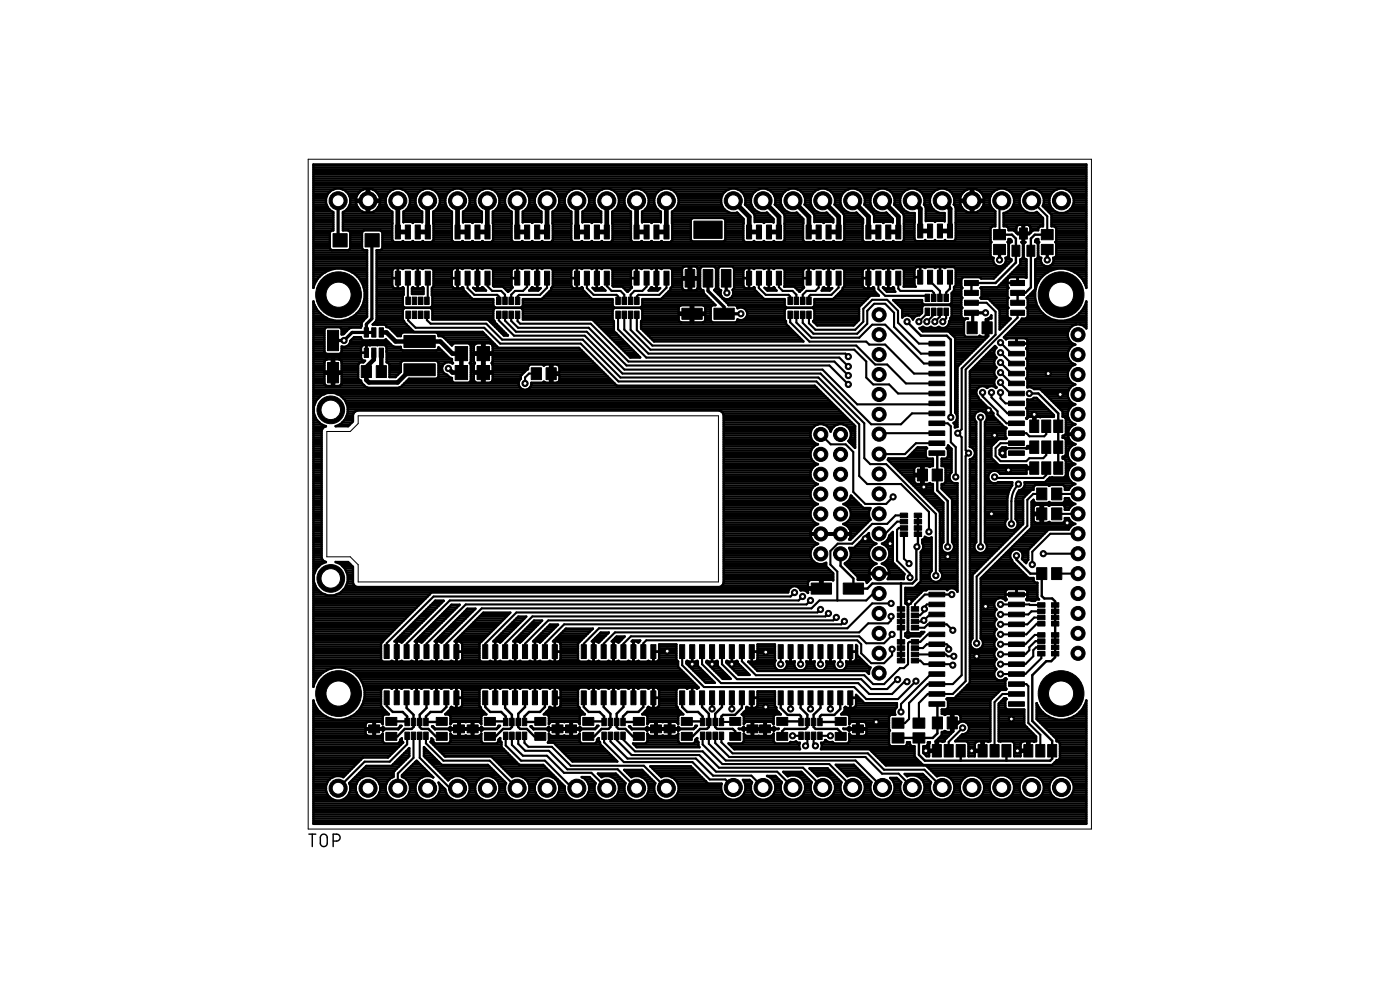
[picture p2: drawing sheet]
<svg xmlns="http://www.w3.org/2000/svg" width="210mm" height="148mm" viewBox="0 0 210 148" stroke-linecap="round" stroke-linejoin="round" font-family="sans-serif">
<path d="M46.3 125h1M46.8 125v1.8M48.2 125.2a.51 .51 0 0 1 .5-.2 .51 .51 0 0 1 .4 .5v.8a.52 .52 0 0 1-.6 .5 .52 .52 0 0 1-.5-.5v-.8zM50 126h.5a.52 .52 0 0 0 .5-.5 .52 .52 0 0 0-.5-.5h-.5v1.8" fill="none" stroke="#000" stroke-width=".21"/>
<g fill="#000" stroke="#000" stroke-width=".15">
<path d="M49.9 35h2.1v2h-2.1zM54.7 35h2.2v2h-2.2zM59.3 33.7h.7v2.1h-.7zM60.8 33.7h.7v2.1h-.7zM62.3 33.7h.7v2.1h-.7zM63.8 33.7h.7v2.1h-.7zM68.2 33.7h.8v2.1h-.8zM69.7 33.7h.8v2.1h-.8zM71.2 33.7h.8v2.1h-.8zM72.7 33.7h.8v2.1h-.8zM77.2 33.7h.7v2.1h-.7zM78.7 33.7h.7v2.1h-.7z"/>
<path d="M80.2 33.7h.7v2.1h-.7zM81.6 33.7h.8v2.1h-.8zM86.1 33.7h.8v2.1h-.8zM87.6 33.7h.8v2.1h-.8zM89.1 33.7h.8v2.1h-.8zM90.6 33.7h.8v2.1h-.8zM95.1 33.7h.7v2.1h-.7zM96.6 33.7h.7v2.1h-.7zM98 33.7h.8v2.1h-.8zM99.5 33.7h.8v2.1h-.8zM104 33.1h4.3v2.6h-4.3zM111.9 33.7h.8v2.1h-.8z"/>
<path d="M113.4 33.7h.8v2.1h-.8zM114.9 33.7h.8v2.1h-.8zM116.4 33.7h.8v2.1h-.8zM120.9 33.7h.7v2.1h-.7zM122.4 33.7h.7v2.1h-.7zM123.8 33.7h.8v2.1h-.8zM125.3 33.7h.8v2.1h-.8zM129.8 33.7h.8v2.1h-.8zM131.3 33.7h.8v2.1h-.8zM132.8 33.7h.8v2.1h-.8zM134.3 33.7h.8v2.1h-.8zM137.6 33.6h.7v2h-.7z"/>
<path d="M139.1 33.6h.7v2h-.7zM140.5 33.6h.8v2h-.8zM142 33.6h.8v2h-.8zM149 34.4h1.7v1.5h-1.7zM149 36.6h1.7v1.5h-1.7zM151.7 36.7h1.2v1.7h-1.2zM152.8 34.2h1.2v1.6h-1.2zM154 36.7h1.2v1.7h-1.2zM156.1 34.4h1.8v1.5h-1.8zM156.1 36.6h1.8v1.5h-1.8zM49.1 54.3h1.7v3.1h-1.7zM49.1 49.5h1.7v3h-1.7z"/>
<path d="M54.2 54.8h1.5v1.8h-1.5zM54.6 49.1h.6v1.4h-.6zM54.6 52.2h.6v1.4h-.6zM55.7 49.1h.7v1.4h-.7zM55.7 52.2h.7v1.4h-.7zM56.4 54.8h1.5v1.8h-1.5zM56.9 49.1h.6v1.4h-.6zM56.9 52.2h.6v1.4h-.6zM59.3 40.6h.7v2.1h-.7zM60.6 50.3h4.7v1.7h-4.7zM60.6 54.5h4.7v1.8h-4.7zM60.8 40.6h.7v2.1h-.7z"/>
<path d="M60.9 46.6h.6v1.1h-.6zM60.9 44.5h.6v1.1h-.6zM61.8 46.6h.7v1.1h-.7zM61.8 44.5h.7v1.1h-.7zM62.3 40.6h.7v2.1h-.7zM62.7 46.6h.7v1.1h-.7zM62.7 44.5h.7v1.1h-.7zM63.7 46.6h.6v1.1h-.6zM63.7 44.5h.6v1.1h-.6zM63.8 40.6h.7v2.1h-.7zM68.2 40.6h.8v2.1h-.8zM68.2 51.9h1.9v2.1h-1.9z"/>
<path d="M68.2 54.8h1.9v2.1h-1.9zM69.7 40.6h.8v2.1h-.8zM71.2 40.6h.8v2.1h-.8zM71.5 51.9h1.9v2.1h-1.9zM71.5 54.8h1.9v2.1h-1.9zM72.7 40.6h.8v2.1h-.8zM74.4 46.6h.7v1.1h-.7zM74.4 44.5h.7v1.1h-.7zM75.4 46.6h.7v1.1h-.7zM75.4 44.5h.7v1.1h-.7zM76.3 46.6h.7v1.1h-.7zM76.3 44.5h.7v1.1h-.7z"/>
<path d="M77.2 40.6h.7v2.1h-.7zM77.3 46.6h.6v1.1h-.6zM77.3 44.5h.6v1.1h-.6zM78.7 40.6h.7v2.1h-.7zM79.7 55.1h1.5v1.8h-1.5zM80.2 40.6h.7v2.1h-.7zM81.6 40.6h.8v2.1h-.8zM81.9 55.1h1.5v1.8h-1.5zM86.1 40.6h.8v2.1h-.8zM87.6 40.6h.8v2.1h-.8zM89.1 40.6h.8v2.1h-.8zM90.6 40.6h.8v2.1h-.8z"/>
<path d="M92.3 46.6h.7v1.1h-.7zM92.3 44.5h.7v1.1h-.7zM93.3 46.6h.6v1.1h-.6zM93.3 44.5h.6v1.1h-.6zM94.2 46.6h.7v1.1h-.7zM94.2 44.5h.7v1.1h-.7zM95.1 40.6h.7v2.1h-.7zM95.1 46.6h.7v1.1h-.7zM95.1 44.5h.7v1.1h-.7zM96.6 40.6h.7v2.1h-.7zM98 40.6h.8v2.1h-.8zM99.5 40.6h.8v2.1h-.8z"/>
<path d="M102.2 46.2h3.1v1.6h-3.1zM102.7 40.4h1.5v2.6h-1.5zM105.4 40.4h1.5v2.6h-1.5zM107 46.2h3.1v1.6h-3.1zM108.2 40.4h1.4v2.6h-1.4zM111.9 40.6h.8v2.1h-.8zM113.4 40.6h.8v2.1h-.8zM114.9 40.6h.8v2.1h-.8zM116.4 40.6h.8v2.1h-.8zM118.1 46.6h.7v1.1h-.7zM118.1 44.5h.7v1.1h-.7zM119.1 46.6h.6v1.1h-.6z"/>
<path d="M119.1 44.5h.6v1.1h-.6zM120 46.6h.7v1.1h-.7zM120 44.5h.7v1.1h-.7zM120.9 40.6h.7v2.1h-.7zM120.9 46.6h.7v1.1h-.7zM120.9 44.5h.7v1.1h-.7zM122.4 40.6h.7v2.1h-.7zM123.8 40.6h.8v2.1h-.8zM125.3 40.6h.8v2.1h-.8zM129.8 40.6h.8v2.1h-.8zM131.3 40.6h.8v2.1h-.8zM132.8 40.6h.8v2.1h-.8z"/>
<path d="M134.3 40.6h.8v2.1h-.8zM137.6 40.5h.7v2.1h-.7zM138.7 46.2h.7v1.1h-.7zM138.7 44.1h.7v1.1h-.7zM139.1 40.5h.7v2.1h-.7zM139.3 58.6h2.3v.7h-2.3zM139.3 57.1h2.3v.7h-2.3zM139.3 55.6h2.3v.7h-2.3zM139.3 54.1h2.3v.7h-2.3zM139.3 52.6h2.3v.7h-2.3zM139.3 51.1h2.3v.7h-2.3zM139.7 46.2h.6v1.1h-.6z"/>
<path d="M139.7 44.1h.6v1.1h-.6zM140.5 40.5h.8v2.1h-.8zM140.6 46.2h.7v1.1h-.7zM140.6 44.1h.7v1.1h-.7zM141.5 46.2h.7v1.1h-.7zM141.5 44.1h.7v1.1h-.7zM142 40.5h.8v2.1h-.8zM144.6 42h2.1v.8h-2.1zM144.6 43.5h2.1v.8h-2.1zM144.6 45h2.1v.7h-2.1zM144.6 46.5h2.1v.7h-2.1zM145 48.2h1.5v1.8h-1.5z"/>
<path d="M147.2 48.2h1.6v1.8h-1.6zM151.2 58.6h2.4v.7h-2.4zM151.2 57.1h2.4v.7h-2.4zM151.2 55.6h2.4v.7h-2.4zM151.2 54.1h2.4v.7h-2.4zM151.2 52.6h2.4v.7h-2.4zM151.2 51.1h2.4v.7h-2.4zM151.5 46.5h2.1v.7h-2.1zM151.5 45h2.1v.7h-2.1zM151.5 43.5h2.1v.8h-2.1zM151.5 42h2.1v.8h-2.1zM135 76.9h1.1v.7h-1.1z"/>
<path d="M135 77.8h1.1v.7h-1.1zM135 78.8h1.1v.6h-1.1zM135 79.7h1.1v.7h-1.1zM137.1 79.7h1.1v.7h-1.1zM137.1 78.8h1.1v.6h-1.1zM137.1 77.8h1.1v.7h-1.1zM137.1 76.9h1.1v.7h-1.1zM137.5 70.3h1.6v1.8h-1.6zM139.3 67.5h2.3v.7h-2.3zM139.3 66.1h2.3v.6h-2.3zM139.3 64.6h2.3v.6h-2.3zM139.3 63.1h2.3v.7h-2.3z"/>
<path d="M139.3 61.6h2.3v.7h-2.3zM139.3 60.1h2.3v.7h-2.3zM139.8 70.3h1.5v1.8h-1.5zM151.2 67.5h2.4v.7h-2.4zM151.2 66.1h2.4v.6h-2.4zM151.2 64.6h2.4v.6h-2.4zM151.2 63.1h2.4v.7h-2.4zM151.2 61.6h2.4v.7h-2.4zM151.2 60.1h2.4v.7h-2.4zM154.4 69.2h1.3v1.9h-1.3zM154.4 66.1h1.3v1.8h-1.3zM154.4 62.9h1.3v1.9h-1.3z"/>
<path d="M155.4 76.1h1.6v1.8h-1.6zM155.4 73.1h1.6v1.8h-1.6zM156.2 69.2h1.3v1.9h-1.3zM156.2 66.1h1.3v1.8h-1.3zM156.2 62.9h1.3v1.9h-1.3zM157.7 76.1h1.5v1.8h-1.5zM157.7 73.1h1.5v1.8h-1.5zM158 69.2h1.3v1.9h-1.3zM158 66.1h1.3v1.8h-1.3zM158 62.9h1.3v1.9h-1.3zM57.6 96.6h.8v2.1h-.8zM59.1 96.6h.8v2.1h-.8z"/>
<path d="M60.6 96.6h.7v2.1h-.7zM62.1 96.6h.7v2.1h-.7zM63.6 96.6h.7v2.1h-.7zM65.1 96.6h.7v2.1h-.7zM66.5 96.6h.8v2.1h-.8zM68.1 96.6h.7v2.1h-.7zM72.4 96.6h.7v2.1h-.7zM73.9 96.6h.7v2.1h-.7zM75.4 96.6h.7v2.1h-.7zM76.8 96.6h.8v2.1h-.8zM78.3 96.6h.8v2.1h-.8zM79.8 96.6h.8v2.1h-.8z"/>
<path d="M81.3 96.6h.8v2.1h-.8zM82.8 96.6h.8v2.1h-.8zM87.1 96.6h.8v2.1h-.8zM88.6 96.6h.8v2.1h-.8zM90.1 96.6h.8v2.1h-.8zM91.6 96.6h.8v2.1h-.8zM93.1 96.6h.8v2.1h-.8zM94.6 96.6h.8v2.1h-.8zM96.1 96.6h.7v2.1h-.7zM97.6 96.6h.7v2.1h-.7zM101.9 96.6h.8v2.1h-.8zM103.4 96.6h.8v2.1h-.8z"/>
<path d="M104.9 96.6h.7v2.1h-.7zM106.4 96.6h.7v2.1h-.7zM107.9 96.6h.7v2.1h-.7zM109.3 96.6h.8v2.1h-.8zM110.8 96.6h.8v2.1h-.8zM112.3 96.6h.8v2.1h-.8zM116.7 96.6h.7v2.1h-.7zM118.2 96.6h.7v2.1h-.7zM119.7 96.6h.7v2.1h-.7zM121.1 96.6h.8v2.1h-.8zM121.6 87.4h3.1v1.6h-3.1zM122.6 96.6h.8v2.1h-.8z"/>
<path d="M124.1 96.6h.8v2.1h-.8zM125.6 96.6h.8v2.1h-.8zM126.4 87.4h3.1v1.6h-3.1zM127.1 96.6h.8v2.1h-.8zM134.5 90.9h1.1v.7h-1.1zM134.5 91.8h1.1v.7h-1.1zM134.5 92.8h1.1v.7h-1.1zM134.5 93.7h1.1v.7h-1.1zM134.5 95.8h1.1v.7h-1.1zM134.5 96.8h1.1v.6h-1.1zM134.5 97.7h1.1v.7h-1.1zM134.5 98.6h1.1v.7h-1.1z"/>
<path d="M136.6 93.7h1.1v.7h-1.1zM136.6 92.8h1.1v.7h-1.1zM136.6 91.8h1.1v.7h-1.1zM136.6 90.9h1.1v.7h-1.1zM136.6 98.6h1.1v.7h-1.1zM136.6 97.7h1.1v.7h-1.1zM136.6 96.8h1.1v.6h-1.1zM136.6 95.8h1.1v.7h-1.1zM139.3 99.2h2.3v.6h-2.3zM139.3 97.7h2.3v.7h-2.3zM139.3 96.2h2.3v.7h-2.3zM139.3 94.7h2.3v.7h-2.3z"/>
<path d="M139.3 93.2h2.3v.7h-2.3zM139.3 91.7h2.3v.7h-2.3zM139.3 90.2h2.3v.7h-2.3zM139.3 88.7h2.3v.7h-2.3zM151.2 99.2h2.4v.6h-2.4zM151.2 97.7h2.4v.7h-2.4zM151.2 96.2h2.4v.7h-2.4zM151.2 94.7h2.4v.7h-2.4zM151.2 93.2h2.4v.7h-2.4zM151.2 91.7h2.4v.7h-2.4zM151.2 90.2h2.4v.7h-2.4zM151.2 88.7h2.4v.7h-2.4z"/>
<path d="M155.4 85h1.6v1.8h-1.6zM155.6 90.3h1.1v.7h-1.1zM155.6 91.2h1.1v.7h-1.1zM155.6 92.2h1.1v.7h-1.1zM155.6 93.1h1.1v.7h-1.1zM155.6 94.8h1.1v.7h-1.1zM155.6 95.7h1.1v.7h-1.1zM155.6 96.6h1.1v.7h-1.1zM155.6 97.6h1.1v.7h-1.1zM157.6 93.1h1.1v.7h-1.1zM157.6 92.2h1.1v.7h-1.1zM157.6 91.2h1.1v.7h-1.1z"/>
<path d="M157.6 90.3h1.1v.7h-1.1zM157.6 97.6h1.1v.7h-1.1zM157.6 96.6h1.1v.7h-1.1zM157.6 95.7h1.1v.7h-1.1zM157.6 94.8h1.1v.7h-1.1zM157.7 85h1.5v1.8h-1.5zM55.3 108.6h1.6v1.2h-1.6zM57.6 103.5h.8v2.1h-.8zM57.8 109.7h1.7v1.2h-1.7zM57.8 107.5h1.7v1.2h-1.7zM59.1 103.5h.8v2.1h-.8zM60.6 103.5h.7v2.1h-.7z"/>
<path d="M60.7 109.7h.7v1.1h-.7zM60.7 107.6h.7v1.1h-.7zM61.7 109.7h.6v1.1h-.6zM61.7 107.6h.6v1.1h-.6zM62.1 103.5h.7v2.1h-.7zM62.6 109.7h.7v1.1h-.7zM62.6 107.6h.7v1.1h-.7zM63.5 109.7h.7v1.1h-.7zM63.5 107.6h.7v1.1h-.7zM63.6 103.5h.7v2.1h-.7zM65.1 103.5h.7v2.1h-.7zM65.4 107.5h1.7v1.2h-1.7z"/>
<path d="M65.4 109.7h1.7v1.2h-1.7zM66.5 103.5h.8v2.1h-.8zM68 108.6h1.6v1.2h-1.6zM68.1 103.5h.7v2.1h-.7zM70 108.6h1.7v1.2h-1.7zM72.4 103.5h.7v2.1h-.7zM72.6 109.7h1.7v1.2h-1.7zM72.6 107.5h1.7v1.2h-1.7zM73.9 103.5h.7v2.1h-.7zM75.4 103.5h.7v2.1h-.7zM75.5 109.7h.7v1.1h-.7zM75.5 107.6h.7v1.1h-.7z"/>
<path d="M76.4 109.7h.7v1.1h-.7zM76.4 107.6h.7v1.1h-.7zM76.8 103.5h.8v2.1h-.8zM77.4 109.7h.6v1.1h-.6zM77.4 107.6h.6v1.1h-.6zM78.3 109.7h.7v1.1h-.7zM78.3 107.6h.7v1.1h-.7zM78.3 103.5h.8v2.1h-.8zM79.8 103.5h.8v2.1h-.8zM80.2 107.5h1.6v1.2h-1.6zM80.2 109.7h1.6v1.2h-1.6zM81.3 103.5h.8v2.1h-.8z"/>
<path d="M82.8 108.6h1.6v1.2h-1.6zM82.8 103.5h.8v2.1h-.8zM84.8 108.6h1.6v1.2h-1.6zM87.1 103.5h.8v2.1h-.8zM87.4 109.7h1.6v1.2h-1.6zM87.4 107.5h1.6v1.2h-1.6zM88.6 103.5h.8v2.1h-.8zM90.1 103.5h.8v2.1h-.8zM90.2 109.7h.7v1.1h-.7zM90.2 107.6h.7v1.1h-.7zM91.2 109.7h.7v1.1h-.7zM91.2 107.6h.7v1.1h-.7z"/>
<path d="M91.6 103.5h.8v2.1h-.8zM92.1 109.7h.7v1.1h-.7zM92.1 107.6h.7v1.1h-.7zM93.1 109.7h.6v1.1h-.6zM93.1 107.6h.6v1.1h-.6zM93.1 103.5h.8v2.1h-.8zM94.6 103.5h.8v2.1h-.8zM95 107.5h1.6v1.2h-1.6zM95 109.7h1.6v1.2h-1.6zM96.1 103.5h.7v2.1h-.7zM97.5 108.6h1.7v1.2h-1.7zM97.6 103.5h.7v2.1h-.7z"/>
<path d="M99.6 108.6h1.6v1.2h-1.6zM101.9 103.5h.8v2.1h-.8zM102.2 109.7h1.6v1.2h-1.6zM102.2 107.5h1.6v1.2h-1.6zM103.4 103.5h.8v2.1h-.8zM104.9 103.5h.7v2.1h-.7zM105 109.7h.7v1.1h-.7zM105 107.6h.7v1.1h-.7zM105.9 109.7h.7v1.1h-.7zM105.9 107.6h.7v1.1h-.7zM106.4 103.5h.7v2.1h-.7zM106.9 109.7h.7v1.1h-.7z"/>
<path d="M106.9 107.6h.7v1.1h-.7zM107.8 109.7h.7v1.1h-.7zM107.8 107.6h.7v1.1h-.7zM107.9 103.5h.7v2.1h-.7zM109.3 103.5h.8v2.1h-.8zM109.4 107.5h1.7v1.2h-1.7zM109.4 109.7h1.7v1.2h-1.7zM110.8 103.5h.8v2.1h-.8zM112 108.6h1.6v1.2h-1.6zM112.3 103.5h.8v2.1h-.8zM113.9 108.6h1.6v1.2h-1.6zM116.5 109.7h1.6v1.2h-1.6z"/>
<path d="M116.5 107.5h1.6v1.2h-1.6zM116.7 103.5h.7v2.1h-.7zM118.2 103.5h.7v2.1h-.7zM119.7 103.5h.7v2.1h-.7zM119.8 109.7h.6v1.1h-.6zM119.8 107.6h.6v1.1h-.6zM120.7 109.7h.7v1.1h-.7zM120.7 107.6h.7v1.1h-.7zM121.1 103.5h.8v2.1h-.8zM121.6 109.7h.7v1.1h-.7zM121.6 107.6h.7v1.1h-.7zM122.6 109.7h.7v1.1h-.7z"/>
<path d="M122.6 107.6h.7v1.1h-.7zM122.6 103.5h.8v2.1h-.8zM124.1 103.5h.8v2.1h-.8zM125.2 107.5h1.7v1.2h-1.7zM125.2 109.7h1.7v1.2h-1.7zM125.6 103.5h.8v2.1h-.8zM127.1 103.5h.8v2.1h-.8zM127.8 108.6h1.7v1.2h-1.7zM133.8 107.6h1.7v1.5h-1.7zM133.8 109.8h1.7v1.5h-1.7zM136.9 107.6h1.8v1.5h-1.8zM136.9 109.8h1.8v1.5h-1.8z"/>
<path d="M139.3 105.1h2.3v.7h-2.3zM139.3 103.6h2.3v.7h-2.3zM139.3 102.2h2.3v.6h-2.3zM139.3 100.6h2.3v.7h-2.3zM139.8 107.4h1.5v1.8h-1.5zM139.8 111.5h1.3v1.9h-1.3zM141.6 111.5h1.3v1.9h-1.3zM142 107.4h1.5v1.8h-1.5zM143.4 111.5h1.3v1.9h-1.3zM146.6 111.5h1.4v1.9h-1.4zM148.4 111.5h1.4v1.9h-1.4zM150.2 111.5h1.4v1.9h-1.4z"/>
<path d="M151.2 105.1h2.4v.7h-2.4zM151.2 103.6h2.4v.7h-2.4zM151.2 102.2h2.4v.6h-2.4zM151.2 100.6h2.4v.7h-2.4zM153.5 111.5h1.4v1.9h-1.4zM155.3 111.5h1.4v1.9h-1.4zM157.1 111.5h1.3v1.9h-1.3z"/>
</g>
<g fill="none" stroke="#000" stroke-width=".72">
<path d="M59.6 30.1v4.7h1.6M64.1 30.1v4.7h-1.5M68.6 30.1v4.7h1.5M73.1 30.1v4.7h-1.5M77.5 30.1v4.6M77.5 34.7l.1 .1M77.6 34.8h1.4M82 30.1v4.7h-1.5M86.5 30.1v4.6l1.5 .1M91 30.1v4.7h-1.5M95.4 30.1v4.7h1.5M99.9 30.1v4.7h-1.5"/>
<path d="M109.9 30.1l2.4 2.4v2.3h1.5M114.4 30.1l2.4 2.4v2.2l-1.5 .1M118.9 30.1l2.4 2.4-.1 2.3h1.5M123.4 30.1l2.4 2.4v2.2l-1.6 .1M127.8 30.1l2.4 2.4v2.2M130.2 34.8h1.5M130.2 34.7v.1M132.3 30.1l2.4 2.4v2.2l-1.5 .1M136.8 30.1l1.2 1.2v3.3M138 34.6h1.4M138 34.6h.1M140.9 34.6h1.5"/>
<path d="M141.3 30.1l1.2 1.2v3.3M142.5 34.6h-.1"/>
</g>
<g fill="none" stroke="#000" stroke-width=".36">
<path d="M47 33.9h3M47 36.2h2.4M47 39.8h8M47 39.5h8M47 39.2h8M47 38.8h8M47 38.5h8M47 38.2h8M47 37.8h8M47 37.5h8M47 37.2h2.4M47 36.9h2.4"/>
<path d="M47 36.5h2.4M47 35.9h2.4M47 35.6h2.4M47 35.2h2.4M47 34.9h2.4M47 34.6h2.7M47 34.2h3M47 33.6h3M47 33.3h3M47 33h3M47 32.6h3M47 32.3h3"/>
<path d="M47 32h3M47 31.6h2.7M47 31.3h2.4M47 31h2.1M47 30.7h2M47 30.3h1.9M47 30h1.9M47 29.7h1.9M47 29.4h2M47 29h2.1M47 28.7h2.5M47 28.4h3"/>
<path d="M47 28.1h115.9M47 27.7h115.9M47 27.4h115.9M47 27.1h115.9M47 26.8h115.9M47 26.4h115.9M47 26.1h115.9M47 25.8h115.9M47 25.4h115.9M47 25.1h115.9M47 24.8h115.9M49.1 29a1.84 1.84 0 0 0 .9 2.8v2.7h-.3l-.3 .3v2.4"/>
<path d="M49.1 29a1.87 1.87 0 0 1 3.1 0M49.4 37.2l.3 .3h2.5l.3-.3M51.4 28.4h3.1M51.4 33.9h7.4M51.4 34.2h7.4M51.4 33.6h7.4M51.4 33.3h7.4M51.4 33h7.4M51.4 32.6h7.4M51.4 32.3h7.4M51.4 32h7.4M51.7 31.6h2.5"/>
<path d="M51.9 28.7h2.1M52 31.3h1.8M52.2 29a1.84 1.84 0 0 1-.8 2.8v2.7h.8l.3 .3v2.4M52.2 29h1.5M52.3 34.6h2.2M52.3 31h1.3M52.4 29.4h1.1M52.4 30.7h1M52.5 36.2h1.8M52.5 37.2h1.8M52.5 36.9h1.8M52.5 36.5h1.8"/>
<path d="M52.5 35.9h1.8M52.5 35.6h1.8M52.5 35.2h1.8M52.5 34.9h1.8M52.5 30.3h.9M52.5 30h2.5M52.5 29.7h.9M54.2 31.6l.8 .3v-3.6a1.82 1.82 0 0 0-1.7 1.6h3.7a1.87 1.87 0 0 0-1.6-1.6v3.6l.7-.3M54.2 31.6l-.6-.6-.3-.7h3.7l-.3 .7-.6 .6M54.3 37.2v-2.4l.2-.3h2.5l.3 .3v2.4M54.3 37.2l.2 .3h.5v10l-.5 .5M55 31.6h.4"/>
<path d="M55 31.3h.4M55 31h.4M55 30.7h.4M55 30.3h.4M55 29.7h.4M55 29.4h.4M55 29h.4M55 28.7h.4M55 28.4h.4M55.4 30h2.4M55.9 28.4h3.1M56.1 31.6h2.6"/>
<path d="M56.4 28.7h2M56.5 39.8h92.9M56.5 39.5h92.5M56.5 39.2h92.4M56.5 38.8h92.4M56.5 38.5h92.2M56.5 38.2h92M56.5 37.8h92M56.5 37.5h92M56.5 31.3h1.8M56.7 29h1.4M56.7 31h1.3"/>
<path d="M56.9 29.4h1.1M56.9 30.7h1M57 29.7h.8M57 30.3h.8M57.1 34.6h1.7M57.3 37.2l-.3 .3h-.5v10.4l-.3 .5M57.3 36.2h1.7M57.3 37.2h91.2M57.3 36.9h91.2M57.3 36.5h91.2M57.3 35.9h1.5M57.3 35.6h1.5"/>
<path d="M57.3 35.2h1.5M57.3 34.9h1.5M58.1 29a1.85 1.85 0 0 0 .7 2.7v4.3l.3 .3h1.1l.2-.2 .2 .2h1.1l.2-.2 .2 .2h1.1l.2-.2 .1 .2h1.2l.3-.3v-4.3a1.81 1.81 0 0 0 .7-2.7M58.1 29a1.87 1.87 0 0 1 3.1 0M58.8 33.5h.1M60.3 36.2h.2M60.3 28.4h3.1M60.5 33.3l1.2-.1 .2 .2 .2-.2 1.2 .1M60.5 33.3h.1M60.5 33h2.8M60.5 32.6h2.8M60.5 32.3h2.8"/>
<path d="M60.5 32h2.8M60.6 31.6h2.5M60.9 28.7h2M61 31.3h1.8M61.2 29a1.84 1.84 0 0 1-.7 2.7v1.6M61.2 29h1.4M61.3 31h1.2M61.3 29.4h1.1M61.4 30.7h1M61.5 30.3h.8M61.5 30h.8M61.5 29.7h.8"/>
<path d="M61.8 36.2h.2M61.8 33.3h.2M63.3 33.3h.1M63.3 36.2h.2M64.8 36.2h3.2M64.8 28.4h3.1M65 33.3h2.8M65 33h2.8M65 32.6h2.8M65 32.3h2.8M65 32h2.8M65 33.9h2.7"/>
<path d="M65 35.9h2.7M65 35.6h2.7M65 35.2h2.7M65 34.9h2.7M65 34.6h2.7M65 34.2h2.7M65 33.6h2.7M65.1 31.6h2.5M65.3 28.7h2.1M65.5 31.3h1.7M65.7 29a1.85 1.85 0 0 0-3-.2 1.85 1.85 0 0 0 .6 2.9v1.6M65.7 29h1.4"/>
<path d="M65.7 31h1.3M65.8 29.4h1.1M65.8 30.7h1.1M65.9 29.7h.9M66 30.3h.8M66 30h.8M69.3 36.2h.1M69.3 28.4h3.1M69.4 33.3h.1M69.4 33h2.8M69.4 32.6h2.8M69.4 32.3h2.8"/>
<path d="M69.4 32h2.8M69.6 31.6h2.5M69.8 28.7h2.1M69.9 31.3h1.8M70.1 29h1.4M70.1 29a1.86 1.86 0 0 0-2.8-.2 1.86 1.86 0 0 0 .3 2.8M70.1 29a1.82 1.82 0 0 1-.7 2.7v1.6l.1-.1h1.2l.1 .2 .2-.2 1.2 .1M70.2 31h1.3M70.3 29.4h1.1M70.3 30.7h1M70.4 29.7h.8M70.4 30.3h.8"/>
<path d="M70.4 30h.8M70.7 36.2h.3M70.7 33.3h.3M71.5 29a1.87 1.87 0 0 1 3.1 0M71.5 29a1.82 1.82 0 0 0 .7 2.7v1.6M72.2 33.3h.1M72.2 36.2h.2M73.7 36.2h3.2M73.7 28.4h3.2M73.9 33.3h2.8M73.9 33h2.8M73.9 32.6h2.8"/>
<path d="M73.9 32.3h2.8M73.9 32h2.8M73.9 33.9h2.8M73.9 35.9h2.8M73.9 35.6h2.8M73.9 35.2h2.8M73.9 34.9h2.8M73.9 34.6h2.8M73.9 34.2h2.8M73.9 33.6h2.8M74.1 31.6h2.4M74.3 28.7h2"/>
<path d="M74.4 31.3h1.8M74.6 29a1.82 1.82 0 0 1-.7 2.7v4.3l-.2 .3h-1.2l-.2-.2-.1 .2h-1.2l-.2-.2-.1 .2h-1.2l-.2-.2-.1 .2h-1.2l-.3-.3 .1-4.3-.2-.1M74.6 29h1.4M74.7 31h1.2M74.7 29.4h1.2M74.8 30.7h1M74.9 30.3h.8M74.9 30h.8M74.9 29.7h.8M76.7 33.5h.1M78.2 36.2h.2M78.2 28.4h3.1"/>
<path d="M78.4 33.3h.1M78.4 33h2.8M78.4 32.6h2.8M78.4 32.3h2.8M78.4 32h2.8M78.5 31.6h2.5M78.6 31.6l-.2 .1v1.6l.1-.1h1.1l.2 .2 .1-.2 1.3 .1M78.8 28.7h2M78.9 31.3h1.8M79.1 29h1.4M79.1 29a1.86 1.86 0 0 0-2.9-.2 1.86 1.86 0 0 0 .5 2.9v4.3l.3 .3h1.1l.2-.2 .2 .2h1.1l.2-.2 .1 .2h1.2l.2-.2 .1 .2h1.2l.3-.3-.1-4.3a1.79 1.79 0 0 0 .8-2.7M79.1 29a1.85 1.85 0 0 1-.5 2.6"/>
<path d="M79.1 31h1.3M79.2 29.4h1.1M79.3 30.7h1M79.4 29.7h.8M79.4 30.3h.8M79.4 30h.8M79.7 33.3h.2M79.7 36.2h.2M80.5 29a1.87 1.87 0 0 1 3.1 0M80.5 29a1.8 1.8 0 0 0 .7 2.7v1.6M81.2 36.2h.2M81.2 33.3h.1"/>
<path d="M82.7 36.2h3.2M82.7 28.4h3.1M82.8 33.3h2.9M82.8 33h2.9M82.8 32.6h2.9M82.8 32.3h2.9M82.8 32h2.9M82.9 33.9h2.7M82.9 35.9h2.7M82.9 35.6h2.7M82.9 35.2h2.7M82.9 34.9h2.7"/>
<path d="M82.9 34.6h2.7M82.9 34.2h2.7M82.9 33.6h2.7M83 31.6h2.5M83.2 28.7h2.1M83.4 31.3h1.8M83.6 29h1.3M83.6 31h1.3M83.7 29.4h1.1M83.8 30.7h1M83.8 30.3h.9M83.8 30h.9"/>
<path d="M83.8 29.7h.9M84.9 29a1.82 1.82 0 0 0 .8 2.7l-.1 4.3 .3 .3h1.2l.1-.2 .2 .2h1.2l.1-.2 .2 .2h1.2l.1-.2 .2 .2h1.2l.2-.3v-4.3l.2-.1M84.9 29a1.87 1.87 0 0 1 3.1 0M85.7 33.5h-.1M87.1 36.2h.3M87.2 28.4h3.1M87.3 33.3h.1M87.3 33h2.8M87.3 32.6h2.8M87.3 32.3h2.8M87.3 32h2.8M87.5 31.6h2.5"/>
<path d="M87.7 28.7h2M87.8 31.3h1.8M88 29a1.8 1.8 0 0 1-.7 2.7v1.6l.1-.1h1.2l.1 .2 .2-.2 1.2 .1v-1.6a1.86 1.86 0 0 1-.5-2.9 1.86 1.86 0 0 1 2.9 .2M88 29h1.4M88.1 31h1.3M88.2 29.4h1.1M88.2 30.7h1M88.3 29.7h.9M88.3 30.3h.8M88.3 30h.8M88.6 33.3h.3M88.6 36.2h.2"/>
<path d="M90.1 36.2h.2M91.6 36.2h3.2M91.7 28.4h3.1M91.8 33.3h2.8M91.8 33h2.8M91.8 32.6h2.8M91.8 32.3h2.8M91.8 32h2.8M91.8 33.9h2.8M91.8 35.9h2.8M91.8 35.6h2.8M91.8 35.2h2.8"/>
<path d="M91.8 34.9h2.8M91.8 34.6h2.8M91.8 34.2h2.8M91.8 33.6h2.8M92 31.6h2.4M92.2 28.7h2M92.3 31.3h1.8M92.5 29h1.4M92.5 29a1.85 1.85 0 0 1-.5 2.6M92.6 31h1.2M92.6 29.4h1.2M92.7 30.7h1"/>
<path d="M92.8 29.7h.8M92.8 30.3h.8M92.8 30h.8M93.9 29a1.84 1.84 0 0 0 .7 2.7v4.3l.3 .3h1.1l.2-.2 .2 .2h1.1l.2-.2 .2 .2h1.1l.2-.2 .1 .2h1.2l.3-.3v-4.3l.1-.1M93.9 29a1.87 1.87 0 0 1 3.1 0M96.1 36.2h.2M96.1 28.4h3.1M96.3 33.3h.1M96.3 33h2.8M96.3 32.6h2.8M96.3 32.3h2.8M96.3 32h2.8"/>
<path d="M96.4 31.6h2.5M96.6 28.7h2.1M96.8 31.3h1.8M97 29a1.82 1.82 0 0 1-.7 2.7v1.6l.1-.1h1.1l.2 .2 .2-.2 1.2 .1M97 29h1.4M97 31h1.3M97.1 29.4h1.1M97.2 30.7h1M97.3 30.3h.8M97.3 30h.8M97.3 29.7h.8M97.6 36.2h.2"/>
<path d="M97.6 33.3h.2M99.1 33.3h.1M99.1 36.2h.2M100.6 36.2h11.1M100.6 28.4h8.7M100.8 33.3h2.8M100.8 33h2.8M100.8 32.6h10.5M100.8 32.3h10.2M100.8 32h9.9M100.8 33.9h2.8M100.8 35.9h2.8"/>
<path d="M100.8 35.6h2.8M100.8 35.2h2.8M100.8 34.9h2.8M100.8 34.6h2.8M100.8 34.2h2.8M100.8 33.6h2.8M100.9 31.6h8M101.1 28.7h7.6M101.3 31.3h7.3M101.5 29a1.85 1.85 0 0 0-3-.2 1.85 1.85 0 0 0 .6 2.9v1.6M101.5 29a1.83 1.83 0 0 1-.6 2.6M101.5 29h6.9"/>
<path d="M101.5 31h6.8M101.6 29.4h6.7M101.6 30.7h6.6M101.7 29.7h6.4M101.7 30.3h6.4M101.7 30h6.4M103.6 32.9l.2-.2h4.7l.3 .2M103.6 32.9v3l.2 .3M108.4 29a1.85 1.85 0 0 0 .1 2.2 1.85 1.85 0 0 0 2 .6l1 1-.1 3.2 .3 .3h1.2l.2-.2 .1 .2h1.2l.1-.2 .2 .2h1.2l.1-.2 .2 .2h1.2l.2-.3v-3.7M108.4 29a1.87 1.87 0 0 1 3.1 0M108.8 33.9h2.6M108.8 32.9v3l-.3 .3"/>
<path d="M108.8 35.9h2.6M108.8 35.6h2.6M108.8 35.2h2.6M108.8 34.9h2.6M108.8 34.6h2.6M108.8 34.2h2.6M108.8 33.6h2.6M108.8 33.3h2.7M108.8 33h2.7M110.6 28.4h3.1M111.1 28.7h2.1M111.5 29l.3 .7-.1 .9 1.3 1.4 .2 .3"/>
<path d="M111.5 29h1.4M111.6 29.4h1.1M111.7 30.7h1M111.8 30.3h.8M111.8 30h.8M111.8 29.7h.8M112 31h.8M112.4 31.3h.7M112.7 31.6h.7M112.9 36.2h.3M113 32h2.1M113.2 32.3v1l1.2-.1 .1 .2 .2-.2h1.2l.1 .1v-.5l-1-1a1.85 1.85 0 0 1-2.4-1.5 1.85 1.85 0 0 1 2-2.1 1.85 1.85 0 0 1 1.6 2.4l1.3 1.4 .1 .3"/>
<path d="M113.2 33h2.8M113.2 32.6h2.6M113.2 32.3h2.2M114.4 33.3h.3M114.4 36.2h.2M115.1 28.4h3.1M115.6 28.7h2.1M115.9 33.3h.1M115.9 36.2h.2M116 29h1.3M116.1 29.4h1.1M116.2 30.7h1"/>
<path d="M116.2 29.7h.9M116.2 30.3h.9M116.2 30h.9M116.5 31h.8M116.8 31.3h.7M117.2 31.6h.7M117.3 29a1.85 1.85 0 0 0 .1 2.2 1.85 1.85 0 0 0 2 .6l1 1v3.2l.3 .3h1.1l.2-.2 .2 .2h1.1l.2-.2 .2 .2h1.1l.2-.2 .1 .2h1.2l.3-.3v-3.7M117.3 29a1.87 1.87 0 0 1 3.1 0M117.4 36.2h3.2M117.5 32h2.1M117.6 33.9h2.8M117.6 33.5h.1"/>
<path d="M117.6 35.9h2.8M117.6 35.6h2.8M117.6 35.2h2.8M117.6 34.9h2.8M117.6 34.6h2.8M117.6 34.2h2.8M117.6 33.6h2.8M117.6 33.3h2.8M117.6 33h2.8M117.6 32.6h2.6M117.6 32.3h2.3M119.6 28.4h3.1"/>
<path d="M120.1 28.7h2.1M120.4 29l.3 .7-.1 .9 1.4 1.4 .1 .3M120.4 29h1.4M120.6 29.4h1.1M120.6 30.7h1M120.7 30.3h.8M120.7 30h.8M120.7 29.7h.8M121 31h.8M121.3 31.3h.7M121.6 31.6h.8M121.8 29a1.85 1.85 0 0 0 .1 2.2 1.85 1.85 0 0 0 2 .6l1 1v.5l-.1-.1h-1.1l-.2 .2-.2-.2-1.2 .1v-1"/>
<path d="M121.8 29a1.87 1.87 0 0 1 3.1 0M121.9 36.2h.2M122 32h2.1M122.1 33h2.8M122.1 32.6h2.6M122.1 32.3h2.3M123.4 36.2h.2M123.4 33.3h.2M124 28.4h3.2M124.6 28.7h2M124.9 33.3h.1M124.9 36.2h.2"/>
<path d="M124.9 29l.3 .7-.1 .9 1.3 1.4 .2 .3M124.9 29h1.4M125.1 29.4h1.1M125.1 30.7h1M125.2 29.7h.8M125.2 30.3h.8M125.2 30h.8M125.5 31h.7M125.8 31.3h.7M126.1 31.6h.7M126.4 36.2h3.2M126.4 32h2.1"/>
<path d="M126.6 33.3h2.8M126.6 33h2.8M126.6 32.6h2.6M126.6 32.3h2.3M126.6 33.9h2.7M126.6 35.9h2.7M126.6 35.6h2.7M126.6 35.2h2.7M126.6 34.9h2.7M126.6 34.6h2.7M126.6 34.2h2.7M126.6 33.6h2.7"/>
<path d="M128.5 28.4h3.1M129.1 28.7h2M129.4 29h1.4M129.5 29.4h1.1M129.6 30.7h1M129.6 29.7h.9M129.7 30.3h.8M129.7 30h.8M129.9 31h.8M130.3 31.3h.7M130.6 31.6h.7M130.8 29a1.85 1.85 0 0 0 0 2.2 1.85 1.85 0 0 0 2.1 .6l1 1v.5l-.1-.1h-1.2l-.2 .2-.1-.2-1.2 .1v-1"/>
<path d="M130.8 29a1.87 1.87 0 0 1 3.1 0M130.9 36.2h.1M130.9 32h2.1M131.1 32.3l-.2-.3-1.3-1.4a1.85 1.85 0 0 0-1.6-2.4 1.85 1.85 0 0 0-2 2.1 1.85 1.85 0 0 0 2.4 1.5l1 1-.1 3.2 .3 .3h1.2l.1-.2 .2 .2h1.2l.1-.2 .2 .2h1.2l.1-.2 .2 .2h1.2l.2-.3v-3.7M131.1 33h2.8M131.1 32.6h2.6M131.1 32.3h2.2M132.3 36.2h.2M132.3 33.3h.2M133 28.4h3.1M133.5 28.7h2.1M133.8 33.3h.1"/>
<path d="M133.8 36.2h.2M133.9 29l.2 .7-.1 .9 1.4 1.4 .1 .3M133.9 29h1.4M134 29.4h1.1M134.1 30.7h.9M134.1 30.3h.9M134.1 30h.9M134.1 29.7h.9M134.4 31h.8M134.7 31.3h.7M135.1 31.6h.7M135.2 29a1.85 1.85 0 0 1 2.4-.6 1.85 1.85 0 0 1 .9 2.2l.3 .5v2h1.2l.2 .1 .2-.1h1.1l.1 .1v-1.3a1.87 1.87 0 0 1-1.9-.8 1.87 1.87 0 0 1 0-2.1"/>
<path d="M135.2 29a1.87 1.87 0 0 0 0 2.1 1.87 1.87 0 0 0 1.9 .8v1.4M135.3 36.2h13.3M135.4 32h1.7M135.5 33.9h1.6M135.5 33.5h.1M135.5 35.9h1.6M135.5 35.6h1.6M135.5 35.2h1.6M135.5 34.9h1.6M135.5 34.6h1.6M135.5 34.2h1.6M135.5 33.6h1.6"/>
<path d="M135.5 33.3h1.6M135.5 33h1.6M135.5 32.6h1.6M135.5 32.3h1.6M137.5 28.4h3.1M138 28.7h2M138.3 29h1.4M138.5 29.4h1.1M138.6 30.7h.9M138.6 29.7h.8M138.6 30.3h.8M138.6 30h.8"/>
<path d="M138.8 31h.9M138.8 33h2.8M138.8 32.6h2.8M138.8 32.3h2.8M138.8 32h2.8M138.8 31.6h1.5M138.8 31.3h1.1M139.7 29a1.87 1.87 0 0 1 3.1 0M141.9 28.4h3.2M142.5 28.7h2M142.8 29h1.4M142.8 29l.3 .7-.1 .9 .3 .5v4.7l-.3 .3h-1.2l-.1-.1-.2 .1h-1.1l-.2-.1-.2 .1h-1.1l-.2-.1-.2 .1h-1.1l-.3-.3v-2.5"/>
<path d="M142.9 29.4h1.2M143 30.7h1M143.1 30.3h.8M143.1 30h2.5M143.1 29.7h.9M143.2 31h.9M143.3 35.9h5.2M143.3 33.4h.1M143.3 35.6h5.2M143.3 35.2h5.2M143.3 34.9h5.2M143.3 34.6h5.2"/>
<path d="M143.3 34.2h5.2M143.3 33.6h5.9M143.3 33.3h5.9M143.3 33h5.9M143.3 32.6h5.9M143.3 32.3h5.9M143.3 32h5.9M143.3 31.6h1.5M143.3 31.3h1.1M144.8 31.6l-.6-.6-.3-.7h3.7l-.3 .7-.6 .6M145.6 31.6h.3M145.6 31.3h.3"/>
<path d="M145.6 31h.3M145.6 30.7h.3M145.6 30.3h.3M145.6 29.7h.3M145.6 29.4h.3M145.6 29h.3M145.6 28.7h.3M145.6 28.4h.3M145.9 30h2.5M146.4 28.4l-.5-.1v3.6l.8-.3M146.4 28.4l.7 .5 .3 .5 .2 .5h-3.7a1.82 1.82 0 0 1 1.7-1.6v3.6l-.8-.3M146.4 28.4h3.1"/>
<path d="M146.7 31.6h2.5M146.9 28.7h2.1M147.1 31.3h1.8M147.2 29h1.5M147.3 31h1.3M147.4 29.4h1.1M147.5 30.7h1M147.5 29.7h.9M147.6 30.3h.8M148.7 29a1.88 1.88 0 0 0 .5 2.7v2.2h-5.9M148.7 29a1.87 1.87 0 0 1 3.1 .1 1.87 1.87 0 0 1-1.3 2.8v2h1.9M148.8 33.9l-.3 .3v1.9l.2 .2-.2 .1v2l.3 .2h.2a.95 .95 0 0 0 .9 1.3 .95 .95 0 0 0 .8-1.3h.2l.3-.2v-2l-.1-.1 .1-.2v-.3h.2l.3 .2v.3h-.2l-.2 .3"/>
<path d="M149.9 35.2h1.8l.6 .6v3.5l-3 3.1h-3.7v1.5M150.3 39.8h.6M150.5 33.6h5.9M150.5 33.3h5.9M150.5 33h5.9M150.5 32.6h5.8M150.5 32.3h5.5M150.5 32h5.2M150.7 39.5h.5M150.8 39.2h.8M150.8 38.8h.7M150.9 28.4h3.1"/>
<path d="M150.9 33.9l.3 .3v.3h.8l.6 .6h1.7l.6-.6h.8v-.3l.2-.3M151.1 38.5h.2M151.1 36.2h.6M151.2 38.2h.1M151.2 37.8h.1M151.2 37.5h.1M151.2 37.2h.1M151.2 36.9h.1M151.2 36.5h.1M151.2 35.9h.3M151.2 34.2h1.2M151.2 31.6h2.5"/>
<path d="M151.3 36.6v2l.4 .3v.2l-2.7 2.6h-1.9l-.2-.2h-2.5l-.3 .3v1.2l.2 .1-.2 .2v1.2l.2 .1-.2 .2v1.2l.2 .1-.2 .2v1.2l.3 .2 .7 .1M151.4 28.7h2.1M151.6 31.3h1.7M151.7 29h1.4M151.8 31h1.3M151.9 29.4h1.1M151.9 30.7h1.1M152 29.7h.9M152 30.3h.9M152 30h.9M152.1 34.6h.3M152.4 34.9h.9"/>
<path d="M152.8 39.8h1.1M153 39.5h.9M153 39.2h.9M153.1 29a1.85 1.85 0 0 0 .2 2.3 1.85 1.85 0 0 0 2.1 .4l1 1v1.2h-2M153.1 29a1.87 1.87 0 0 1 3.1 0M153.1 38.8h.6M153.3 33.9h.2M153.3 36.2h.2M153.3 35.9h.2M153.3 35.6h.2M153.3 35.2h.2M153.3 34.6h.2"/>
<path d="M153.3 34.2h.2M153.4 36.6v2l-.4 .3v.7l-3.5 3.5M153.4 36.6l-.3-.3h.2v-2.6h-.5l-.4 .3v.9h2.1v-.9l-.4-.3h-.6v2.6h.3l-.3 .3M153.4 38.5h.1M153.4 38.2h.1M153.4 37.8h.1M153.4 37.5h.1M153.4 37.2h.1M153.4 36.9h.1M153.4 36.5h.1M153.5 36.6v2l.4 .3v2.7l-1.3-.1v.9h-1.6M153.5 34.9h1"/>
<path d="M154.5 34.6h.3M154.5 34.2h1.2M155.2 36.2h.5M155.2 39.8h1.4M155.2 39.5h1M155.2 39.2h.9M155.3 35.9h.4M155.4 28.4h3.1M155.4 38.8h.7M155.6 36.6v2l-.4 .3v4.4l-1.1 1.1M155.6 38.5h.2M155.6 38.2h.1"/>
<path d="M155.6 37.8h.1M155.6 37.5h.1M155.6 37.2h.1M155.6 36.9h.1M155.6 36.5h.1M155.9 28.7h2M156.2 29l.3 .7v.7l-.2 .5 1.3 1.3v1.7h5.3M156.2 29h1.4M156.4 29.4h1.1M156.4 30.7h1M156.5 31h1.1M156.5 30.3h.8"/>
<path d="M156.5 30h.8M156.5 29.7h.8M156.8 31.3h1M157 35.2h-1.8l-.6 .6v7.3l-.9 .8h-1.1v1.5M157.1 31.6h1.1M157.5 39.8h5.4M157.5 32h5.4M157.6 29a1.87 1.87 0 0 1 3.1 0M157.6 29a1.87 1.87 0 0 0 1.6 3 1.87 1.87 0 0 0 1.5-3M157.6 33.6h5.3M157.6 33.3h5.3M157.6 33h5.3"/>
<path d="M157.6 32.6h5.3M157.6 32.3h5.3M157.8 39.5h5.1M158 39.2h4.9M158 38.8h4.9M158.1 33.9l.3 .3v1.9l-.2 .2 .2 .1v2l-.3 .2h-.2a.95 .95 0 0 1-.9 1.3 .95 .95 0 0 1-.9-1.3h-.2l-.2-.2v-2l.1-.1-.1-.2v-.3h-.3l-.2 .2v.3h.1l.3 .3M158.2 38.5h4.7M158.3 36.2h4.6M158.4 38.2h4.5M158.4 37.8h4.5M158.4 37.5h4.5M158.4 37.2h4.5"/>
<path d="M158.4 36.9h4.5M158.4 36.5h4.5M158.4 35.9h4.5M158.4 35.6h4.5M158.4 35.2h4.5M158.4 34.9h4.5M158.4 34.6h4.5M158.4 34.2h4.5M159.8 28.4h3.1M160.1 31.6h2.8M160.4 28.7h2.5M160.5 31.3h2.4"/>
<path d="M160.7 29h2.2M160.8 31h2.1M160.8 29.4h2.1M160.9 30.7h2M161 29.7h1.9M161 30.3h1.9M161 30h1.9M47 43.1h.1M47 48.6h7.2M47 52.2h1.6M47 41.8h.6M47 45.7h.1"/>
<path d="M47 40.1h8M47 52.5h1.6M47 48h2.9M47 53.8h7.2M47 52.9h1.7M47 58.4h75.8M47 59.7h.7M47 59.4h1M47 59.1h1.6M47 58.7h76.1M47 58.1h8.1M47 57.7h1.8"/>
<path d="M47 57.4h1.6M47 57.1h1.6M47 56.8h1.6M47 56.4h1.6M47 56.1h1.6M47 55.8h2.8M47 55.5h1.6M47 55.1h1.6M47 54.8h1.6M47 54.5h1.6M47 54.1h1.7M47 53.5h7.1"/>
<path d="M47 53.2h7.1M47 51.9h1.6M47 51.5h1.6M47 51.2h1.6M47 50.9h1.6M47 50.6h1.6M47 50.2h1.6M47 49.9h1.6M47 49.6h1.6M47 49.3h1.7M47 48.9h7.1M47 48.3h7.3"/>
<path d="M47 47.6h2M47 47.3h1.4M47 47h1.1M47 46.7h.8M47 46.3h.5M47 46h.3M47 45.3h.1M47 42.7h.1M47 42.4h.2M47 42.1h.4M47 41.4h.9M47 41.1h1.3"/>
<path d="M47 40.8h1.8M47 40.4h2.4M47.6 41.7l-.5 .9-.1 .5v-18.5h115.9v18.5l-.2-.5-.5-.9M47.6 41.7a4 4 0 0 1 6.3 0M49 53.8l-.2 .1-.1 .2-.1 1.5h2.6v-1.5l-.1-.2-.3-.1M49.8 53.8v4h-.9l-.2-.3-.1-1.5h2.6v1.4l-.1 .3M49.8 57.7h.3M49.8 57.4h.3M49.8 57.1h.3M49.8 56.8h.3M49.8 56.4h.3M49.8 56.1h.3"/>
<path d="M49.8 55.5h.3M49.8 55.1h.3M49.8 54.8h.3M49.8 54.5h.3M49.8 54.1h.3M50.1 53.8v4l1-.1M50.1 55.8h3.6M50.5 59.1h72.9M51.1 57.7h3.5M51.1 52.9h3.8M51.1 59.4h72.6M51.2 54.1h3.4"/>
<path d="M51.2 49.3h1.1M51.2 52.2h2.9M51.2 52.5h2.9M51.2 57.4h3.1M51.2 57.1h2.9M51.2 56.8h2.5M51.2 56.4h2.5M51.2 56.1h2.5M51.2 55.5h2.5M51.2 55.1h2.5M51.2 54.8h2.5M51.2 54.5h2.6"/>
<path d="M51.2 49.9h.5M51.2 49.6h.8M51.5 59.7h72.6M51.6 48h2.9M52 51.9h2.2M52.1 40.4h2.9M52.4 51.5h6.1M52.5 51.2h5.7M52.5 47.6h2.4M52.7 50.9h1.6M52.7 40.8h2.3M53 50.6h1.1"/>
<path d="M53.1 47.3h1.9M53.3 41.1h1.7M53.4 47h1.6M53.6 41.4h1.4M53.8 46.7h1.2M53.9 41.7a3.9 3.9 0 0 1-1.4 6 3.9 3.9 0 0 1-5.5-2.6v57.8l.1-.5 .5-.9 .8-.7M53.9 41.8h1.1M54 46.3h1M54.1 42.1h.9M54.1 57.1l.5 .7M54.2 46h.8M54.2 51.9l.3-.2h3.2l.3 .3v2.3h.1l.3 .3v1.9h.9l.8-.8v-1.4l.3-.3h5l.3 .3v2.2l-.3 .2h-4.1l-1.2 1.3-.3 .1h-4.7l-.5-.3"/>
<path d="M54.2 51.9l-.1 .2v1.5l.2 .4h.4l-.2 .3h-.5l-.3 .3v2.1l.4 .4M54.3 42.4h.7M54.4 45.7h.6M54.4 42.7h.6M54.5 45.3h.5M54.5 43.1h.5M54.5 48l-.3 .4-.1 .7h-1.5l-.2 .1-.9 .9h-.3v-.8l-.3-.3h-2l-.3 .3v3.4l.3 .3h2l.3-.3v-.8a.92 .92 0 0 0 1.3-.8l.6-.6h1v.2l.3 .3h3.3l.1-.2 1 1 .3 .2h1v.2l.3 .3M54.5 48h.1M54.6 45h.4M54.6 43.4h.4M54.7 44.7h.3M54.7 44h.3"/>
<path d="M54.7 43.7h.3M54.7 44.4h.3M54.9 51.7v1.2M54.9 52.9h.1M54.9 52.5h.1M54.9 52.2h.1M54.9 51.9h.1M56.2 48.4h.1M56.2 48.4l-.3 .2h5M56.2 48.3h4.4M56.4 48h4M56.5 43.1h2.4"/>
<path d="M56.5 44h4M56.5 41.8h2.3M56.5 45.7h3.9M56.5 40.1h45.8M56.5 43.7h4M56.5 47.6h3.9M56.5 47.3h3.9M56.5 47h3.9M56.5 46.7h3.9M56.5 46.3h4M56.5 46h4.1M56.5 45.3h3.9"/>
<path d="M56.5 45h3.9M56.5 44.7h3.9M56.5 44.4h3.9M56.5 43.4h4M56.5 42.7h2.3M56.5 42.4h2.3M56.5 42.1h2.3M56.5 41.4h2.3M56.5 41.1h2.3M56.5 40.8h2.3M56.5 40.4h2.3M56.6 48.6h.1"/>
<path d="M57.7 48.6a.71 .71 0 0 0 .7 .5l1.2 1.3h.5v-.3l.3-.3h5l.3 .3v.3l.8 .1 1.3 1.3 .2-.4h2.3l.3 .3v2.5l-.2 .2 .2 .1v2.6l-.3 .2h-2.3l-.2-.2v-.5l-.4-.1-.4-.3a.97 .97 0 0 1-.6-1.4 .97 .97 0 0 1 1.4-.3l.1-.1-.1-.2v-.4l-.4-.1-1.7-1.7v.2l-.3 .3M57.8 50.9h.1M57.9 51.9h1M58 52.2h2.1M58 52.5h8.2M58 48.9h3.3M58 53.8h9.8M58 52.9h8.6M58 54.1h2.2M58 53.5h9.2M58 53.2h8.9M58.3 54.5h1.8"/>
<path d="M58.4 56.4h1M58.4 56.1h1.3M58.4 55.8h1.6M58.4 55.5h1.7M58.4 55.1h1.7M58.4 54.8h1.7M58.5 49.3h3.1M58.8 41.7h.9M58.8 40.4v2.4l.1 .2 .3 .2h.9l.3-.2 .1 .2-.1 2.6 .3 .3M58.9 49.6h3M59.2 40.2h-.2l-.2 .2M59.2 49.9h1"/>
<path d="M59.5 50.2h.6M59.6 43.1h.1M59.6 41.8h.1M59.6 40.2v3M59.6 42.7h.1M59.6 42.4h.1M59.6 42.1h.1M59.6 41.4h.1M59.6 41.1h.1M59.6 40.8h.1M59.6 40.4h.1M59.7 40.2v3"/>
<path d="M59.9 58.1h18.1M60.1 40.2l.3 .1 .2-.1M60.3 57.7h17.5M60.4 43.1h.1M60.6 57.4h17.2M60.7 46.1h3.9M60.7 46.1l-.3 .3v1.5l.5 .7M60.9 48.6l1.2 1.1h10.2l2.4 2.4h12.1l5.7 5.7h29.7l6 6v3.3M61 57.1h6.8M61.3 56.8h6.5M61.7 40.2l.2 .1 .3-.1M61.8 43.2l.1-.2 .3 .2h.9l.3-.2 .1 .2v.8h-1.7z"/>
<path d="M61.8 43.7h1.7M61.8 43.4h1.7M61.9 43.1h.1M62.6 41.7h.1M62.6 43.1h.1M62.6 40.2v3M62.6 41.8h.1M62.6 42.7h.1M62.6 42.4h.1M62.6 42.1h.1M62.6 41.4h.1M62.6 41.1h.1"/>
<path d="M62.6 40.8h.1M62.6 40.4h.1M62.7 40.2v3M63.1 40.2l.3 .1 .1-.1M63.4 43.1h.1M64.6 46.1l.2 .3v1.5h8.4l.3 .3M64.7 46h9.4M64.7 40.2l.3 .2M64.7 44h5.4M64.7 43.7h5.1M64.7 46.3h9.3M64.7 43.4h4.8"/>
<path d="M64.8 45.7h9.2M64.8 47.6h9.2M64.8 47.3h9.2M64.8 47h9.2M64.8 46.7h9.2M64.8 45.3h9.2M64.8 45h9.2M64.8 44.7h5.9M64.8 44.4h5.6M64.9 43.1h3M65 40.4v2.5l-.3 .3 .1 2.6-.2 .3M65 41.8h2.7"/>
<path d="M65 42.7h2.7M65 42.4h2.7M65 42.1h2.7M65 41.4h2.7M65 41.1h2.7M65 40.8h2.7M65 40.4h2.8M65.6 54.1h2.2M65.6 49.9h6.9M65.7 52.2h.2M65.7 56.4h1.6M65.7 56.1h1.2"/>
<path d="M65.7 55.8h.8M65.7 55.5h.6M65.7 55.1h.6M65.7 54.8h.7M65.7 54.5h.9M65.7 50.2h7.2M66.5 50.6h6.7M66.9 50.9h6.6M67.2 51.2h6.6M67.5 51.5h.4M67.7 41.7h.9M68.2 40.2h-.3l-.1 .2"/>
<path d="M68.6 40.2v3h-.6l-.3-.4 .1-2.4M68.6 43.1h.1M68.6 41.8h.1M68.6 42.7h.1M68.6 42.4h.1M68.6 42.1h.1M68.6 41.4h.1M68.6 41.1h.1M68.6 40.8h.1M68.6 40.4h.1M68.6 40.2v3h.4l.3-.2 .2 .2v.2M69 40.2l.3 .1 .2-.1"/>
<path d="M69.3 43.1h.1M69.5 43.4l1.3 1.4h3.2v1l.2 .3M70.4 51.5h.8M70.5 54.5h.6M70.6 57.1h.5M70.6 52.2h.4M70.6 52.5h.4M70.6 53.8h.4M70.6 52.9h1.7M70.6 56.8h.4M70.6 56.4h.4M70.6 56.1h.4"/>
<path d="M70.6 55.8h1.7M70.6 55.5h.4M70.6 55.1h.4M70.6 54.8h.4M70.6 54.1h.5M70.6 53.5h.4M70.6 53.2h.4M70.6 51.9h.4M70.7 40.2l.1 .1 .3-.1M71 53.1h2.9v1l-.2 .3 .2 .3v.9h-2.9v-.9l.2-.3-.2-.3zM71 51.9v.9h2.9v-.9M71.2 43.4h1.5"/>
<path d="M71.2 51.5l.3-.1h.8v5.9h-1.1l-.2-.4v-.9h2.9v1l-.3 .3h-1v-5.9h.8l.3 .1M71.2 51.5l-.2 .4M71.6 40.2v3l-.7-.1 .5 .4h1.5l-.6-.5-.3 .2h-.4v-3M71.6 41.7h.1M71.6 43.1h.1M71.6 41.8h.1M71.6 42.7h.1M71.6 42.4h.1M71.6 42.1h.1M71.6 41.4h.1M71.6 41.1h.1M71.6 40.8h.1"/>
<path d="M71.6 40.4h.1M72 40.2l.3 .1 .2-.1M72.3 52.2h.3M72.3 52.5h.3M72.3 53.8h.3M72.3 57.1h.3M72.3 56.8h.3M72.3 56.4h.3M72.3 56.1h.3M72.3 55.5h.3M72.3 55.1h.3M72.3 54.8h.3"/>
<path d="M72.3 54.5h.3M72.3 54.1h.3M72.3 53.5h.3M72.3 53.2h.3M72.3 51.9h.3M72.3 51.5h.3M72.3 43.1h.1M72.6 52.9h14.9M72.6 55.8h6M73.2 48h.8M73.5 48.2l2 2.1h.7l-1.7-1.7M73.5 48.2l.1 .1"/>
<path d="M73.6 48.3h.6M73.7 40.2l.2 .2M73.7 51.5l.2 .4M73.7 51.5h.5M73.8 54.5h15.4M73.8 57.1h4M73.9 54.1h15M73.9 52.2h13M73.9 52.5h13.3M73.9 53.8h14.6M73.9 56.8h4.2M73.9 56.4h4.2"/>
<path d="M73.9 56.1h4.4M73.9 55.5h5M73.9 55.1h5.3M73.9 54.8h5.4M73.9 53.5h14.3M73.9 53.2h14M73.9 51.9h.6M73.9 48.6h.6M73.9 41.8h2.8M73.9 40.4v2.4l.2 .1h1.3l.8 .8 .2-.2M73.9 42.7h2.8M73.9 42.4h2.8"/>
<path d="M73.9 42.1h2.8M73.9 41.4h2.8M73.9 41.1h2.8M73.9 40.8h2.8M73.9 40.4h2.8M74.2 48.9h.6M74.2 46.1h3.9M74.2 46.1l-.2 .3v1.5l.5 .7M74.5 49.3h.7M74.9 49.6h.6M75.2 49.9h.6M75.5 43.1h1.3"/>
<path d="M75.5 50.2h.6M75.8 43.4h.7M76.2 43.7h.1M76.4 43.5h.1M76.6 43.3h.1M76.6 43.3l-.2 .2M76.9 43.1l-.3 .2M77.1 40.2h-.2l-.2 .4v2.2l.2 .3M77.5 40.2v1.5h-.8M77.5 41.4h.1M77.5 41.1h.1M77.5 40.8h.1"/>
<path d="M77.5 40.4h.1M77.6 40.2v1.5h-.9M78 40.2l.3 .1 .2-.1M78.1 46.1l.3 .3v1.5h10.4l5.7 5.7h1.5l-4-4M78.2 46h13.8M78.3 46.3h13.6M78.4 45.7h13.4M78.4 47.6h13.4M78.4 47.3h13.4M78.4 47h13.4M78.4 46.7h13.4M78.4 45.3h13.4"/>
<path d="M78.4 45h13.4M79.4 58.1h43M79.5 43.4h1.4M79.6 40.2l.2 .1 .3-.1M79.6 57.7h12.8M79.7 57.4h12.4M79.8 43.1h.1M80.5 40.2v3h-.4l-.3-.2-.5 .5h1.4l.4-.3h-.5v-3M80.5 41.7h.1M80.5 43.1h.1M80.5 41.8h.1M80.5 42.7h.1"/>
<path d="M80.5 42.4h.1M80.5 42.1h.1M80.5 41.4h.1M80.5 41.1h.1M80.5 40.8h.1M80.5 40.4h.1M81 40.2l.3 .1 .1-.1M81.3 44.7h7.3M81.6 44.4h6.7M82 44h6M82.3 43.7h5.4M82.5 57.1h.3"/>
<path d="M82.5 56.8h.3M82.5 56.4h.3M82.5 55.8h.3M82.5 55.5h.3M82.5 55.1h.3M82.5 54.8h.3M82.6 40.2l.3 .2M82.6 43.4h4.8M82.7 43.1h3.1M82.8 56.1h8M82.9 40.4v2.5l-.2 .3v.2l-1.5 1.4h-2.8v1l-.3 .3M82.9 41.8h2.7"/>
<path d="M82.9 42.7h2.7M82.9 42.4h2.7M82.9 42.1h2.7M82.9 41.4h2.7M82.9 41.1h2.7M82.9 40.8h2.7M82.9 40.4h2.8M83.8 54.8l-.3-.2h-.7v2.7h.7l.2-.1 .2-.2v-.8h-1.4v1.1h-.7l-.3-.1-.1 .1h-1.7a.94 .94 0 0 1-.8 1.1M83.8 54.8l.1 1h-1.4v-1.2h-.7l-.3 .2-.1-.2h-1.9l-.3 .3v.4l-1.1 1v.4a.96 .96 0 0 0-.3 1 .96 .96 0 0 0 .7 .7M83.8 54.8h5.7M83.8 57.1h8M83.9 56.8h7.6"/>
<path d="M83.9 56.4h7.2M83.9 55.8h6.6M83.9 55.5h6.2M83.9 55.1h5.9M85.6 41.7h.9M85.7 40.4v2.5l.3 .3h1l.2-.2 .2 .2v.2M86 40.2l-.3 .2M86.5 43.1h.1M86.5 41.8h.1M86.5 40.2v3M86.5 42.7h.1M86.5 42.4h.1"/>
<path d="M86.5 42.1h.1M86.5 41.4h.1M86.5 41.1h.1M86.5 40.8h.1M86.5 40.4h.1M87 40.2l.2 .1 .2-.1M87.2 43.1h.1M87.4 43.4l1.4 1.4h3v1l.3 .3M88.6 40.2l.1 .1 .3-.1M88.8 43.1l1.1 .1 .3-.2 .6 .5h-1.5zM88.9 48h3M89.1 43.4h1.5"/>
<path d="M89.2 48.3h2.8M89.5 41.7h.1M89.5 40.2v3M89.5 43.1h.1M89.5 41.8h.1M89.5 42.7h.1M89.5 42.4h.1M89.5 42.1h.1M89.5 41.4h.1M89.5 41.1h.1M89.5 40.8h.1M89.5 40.4h.1"/>
<path d="M89.6 48.6h2.4M89.9 48.9h2.1M89.9 40.2l.3 .1 .2-.1M90.2 43.1h.1M90.2 49.3h1.8M90.5 49.6h1.5M90.8 49.9h1.6M91.2 50.2h1.5M91.5 50.6h1.5M91.6 40.2l.2 .2M91.8 40.4v2.4l.1 .1h1.4l.8 .8 .6-.6M91.8 41.8h2.8"/>
<path d="M91.8 50.9h1.5M91.8 42.7h2.8M91.8 42.4h2.8M91.8 42.1h2.8M91.8 41.4h2.8M91.8 41.1h2.8M91.8 40.8h2.8M91.8 40.4h2.8M92.1 46.1h3.9M92.1 46.1l-.3 .3v1.5l.2 .2v1.5M92.2 51.2h1.5M92.5 51.5h1.5"/>
<path d="M92.8 51.9h1.5M93.1 52.2h1.6M93.4 43.1h1.3M93.5 52.5h1.5M93.7 43.4h.7M93.8 52.9h1.5M94.1 43.7h.1M94.1 53.2h1.5M94.4 53.5h1.5M94.6 40.4v2.4l.1 .3M95 40.2h-.2l-.2 .2M95.4 40.2v1.5h-.8"/>
<path d="M95.4 41.4h.1M95.4 41.1h.1M95.4 40.8h.1M95.4 40.4h.1M95.5 40.2v1.5h-.9M95.9 40.2l.3 .1 .2-.1M96 46.1l.3 .3v1.5l-.2 .2v1.1l2 2h22.4l-2.7-2.7v-.4l-.2-.2v-1.5l.3-.3M96.1 48.6h21.8M96.1 48.9h22.1M96.1 48.3h6M96.1 46h5.7M96.2 49.3h22.4"/>
<path d="M96.2 46.3h5.5M96.3 48h5.5M96.3 45.7h10.9M96.3 47.6h5.4M96.3 47.3h5.4M96.3 47h7.3M96.3 46.7h5.4M96.3 45.3h10.6M96.3 45h10.3M96.5 49.6h22.4M96.8 49.9h22.4M97.2 50.2h22.3"/>
<path d="M97.4 43.4h1.3M97.5 50.6h22.4M97.5 40.2l.2 .1 .3-.1M97.6 43.2l.1-.2 .3 .2h1l-.4 .3h-1.4zM97.7 43.1h.1M97.8 50.9h22.4M98.4 41.7h.1M98.4 40.2v3M98.4 43.1h.1M98.4 41.8h.1M98.4 42.7h.1M98.4 42.4h.1"/>
<path d="M98.4 42.1h.1M98.4 41.4h.1M98.4 41.1h.1M98.4 40.8h.1M98.4 40.4h.1M98.9 40.2l.3 .1 .1-.1M99.2 44.7h7.1M99.5 44.4h6.4M99.9 44h5.7M100.2 43.7h5.3M100.5 40.2l.3 .2M100.5 43.4h1.9"/>
<path d="M100.6 43.1h1.7M100.8 40.4v2.5l-.3 .3v.2l-1.4 1.4h-2.8v1l-.3 .3M100.8 41.8h2.5M100.8 42.7h1.5M100.8 42.4h1.5M100.8 42.1h1.5M100.8 41.4h1.5M100.8 41.1h1.5M100.8 40.8h1.5M100.8 40.4h1.5M102.3 43.1v-1.2h2.3v1.2M102.3 43.1l.1 .3"/>
<path d="M102.4 43.4l.3 .1h.6v-3.6h-.6l-.4 .2v1.4h2.3v-1.2l-.1-.3-.9-.1v3.6h.6l.3-.1M103.3 43.1h.3M103.3 40.1h.3M103.3 43.4h.3M103.3 42.7h.3M103.3 42.4h.3M103.3 42.1h.3M103.3 41.4h.3M103.3 41.1h.3M103.3 40.8h.3M103.3 40.4h.3M103.6 48h.3"/>
<path d="M103.6 48.3h.3M103.6 47.6h.3M103.6 47.3h.3M103.6 46.7h.3M103.6 46.3h.3M103.6 46h.3M103.6 41.8h1.4M103.9 47h2.7M104.5 43.4h.6M104.6 40.1h.4M104.6 43.1h.4M104.6 43.1l-.1 .3"/>
<path d="M104.6 42.7h.4M104.6 42.4h.4M104.6 42.1h.4M104.6 41.4h.4M104.6 41.1h.4M104.6 40.8h.4M104.6 40.4h.4M105.5 48.3h1.3M105.7 46v.8h-4v-.7l.1-.2 .2-.2h1.6v2.6h-1.6l-.2-.3-.1-.8h4v.8l-.2 .3M105.7 46l-.4-.3h-1.4v2.6h1.6M105.7 46h.9M105.7 48h.9"/>
<path d="M105.7 47.6h.9M105.7 47.3h.9M105.7 46.7h.9M105.7 46.3h.9M106.6 46l.2-.3h.5l-1.7-1.7-.1-.5h-.3l-.2-.3v-3l.2-.3h1.9l.3 .3v3l-.3 .3 2.1 2.2h1.1l.3 .3M106.6 46v2l.2 .3h3.5l.3-.3v-.2l.3 .2M107.2 43.4h.7M107.3 40.1h.4M107.3 43.7h.7M107.4 43.1h.3M107.4 41.8h.3M107.4 42.7h.3"/>
<path d="M107.4 42.4h.3M107.4 42.1h.3M107.4 41.4h.3M107.4 41.1h.3M107.4 40.8h.3M107.4 40.4h.3M107.6 44h.4M107.9 44.4h.3M108 43.7l.1-.2h-.2l-.2-.3v-3l.2-.3h1.9l.3 .3v3l-.3 .2 .1 .3M108 43.7a.97 .97 0 0 0 1 1.1 .97 .97 0 0 0 .9-1.1M108.3 44.7h.2M108.6 45h9"/>
<path d="M108.9 45.3h8.7M109.2 45.7h8.4M109.5 44.7h4.9M109.8 44.4h4.3M109.9 43.4h3.2M109.9 44h3.9M109.9 43.7h3.6M110 40.1h27.2M110.1 43.1h1.5M110.1 41.8h1.3M110.1 42.7h1.3M110.1 42.4h1.3"/>
<path d="M110.1 42.1h1.3M110.1 41.4h1.3M110.1 41.1h1.3M110.1 40.8h1.3M110.1 40.4h1.4M110.3 48.3h7.5M110.6 46v.2a.97 .97 0 0 1 1.4 .5 .97 .97 0 0 1-.7 1.3M110.6 48h7.1M110.6 46h7.2M111.4 41.7h.9M111.5 40.4v2.5l.3 .3h1l.3-.2v.4M111.7 46.3h6"/>
<path d="M111.8 47.6h5.8M111.8 40.2h-.2l-.1 .2M112 46.7h5.6M112 47.3h5.6M112 47h5.6M112.3 43.1h.1M112.3 41.8h.1M112.3 40.2v3M112.3 42.7h.1M112.3 42.4h.1M112.3 42.1h.1M112.3 41.4h.1"/>
<path d="M112.3 41.1h.1M112.3 40.8h.1M112.3 40.4h.1M112.8 40.2l.3 .1 .1-.1M113 43.1h.1M113.1 43.4l1.5 1.4h3v1l.3 .3M114.4 40.2l.1 .1 .3-.1M114.6 43.1l1.1 .1 .3-.2 .4 .5h-1.3zM114.9 43.4h1.4M115.3 41.7h.1M115.3 40.2v3M115.3 43.1h.1"/>
<path d="M115.3 41.8h.1M115.3 42.7h.1M115.3 42.4h.1M115.3 42.1h.1M115.3 41.4h.1M115.3 41.1h.1M115.3 40.8h.1M115.3 40.4h.1M115.7 40.2l.3 .1 .2-.1M116 43.1h.1M117.4 40.2l.2 .2M117.6 42.9h1.5l.8 .8 .6-.6"/>
<path d="M117.6 42.9v.1M117.6 41.8h2.8M117.6 40.4v2.5M117.6 42.7h2.8M117.6 42.4h2.8M117.6 42.1h2.8M117.6 41.4h2.8M117.6 41.1h2.8M117.6 40.8h2.8M117.6 40.4h2.8M117.9 46.1h3.9M119.2 43.1h1.3"/>
<path d="M119.5 43.4h.7M119.8 43.7h.1M120.4 41.7h.9M120.4 40.4v2.4l.1 .3M120.8 40.2h-.2l-.2 .2M121.2 40.2v1.5h-.8M121.2 41.4h.1M121.2 41.1h.1M121.2 40.8h.1M121.2 40.4h.1M121.7 40.2l.3 .1 .2-.1M121.9 46h6.9"/>
<path d="M122 48.3h6.5M122 46.3h6.8M122.1 48h6.7M122.1 45.7h7M122.1 47.6h6.7M122.1 47.3h6.7M122.1 47h6.7M122.1 46.7h6.7M122.1 45.3h7.4M122.1 45h7.7M122.4 48.6h5.7M123.3 40.2l.2 .1 .3-.1"/>
<path d="M123.3 43.4h1.2M123.5 43.1h.1M123.5 43l.3 .2h1l-.4 .3h-1.2zM124.2 40.2v3M124.2 41.7h.1M124.2 43.1h.1M124.2 41.8h.1M124.2 42.7h.1M124.2 42.4h.1M124.2 42.1h.1M124.2 41.4h.1M124.2 41.1h.1"/>
<path d="M124.2 40.8h.1M124.2 40.4h.1M124.7 40.2l.3 .1 .1-.1M125 44.7h5.1M125.3 44.4h5.1M125.7 44h5.8M126 43.7h5.2M126.3 40.2l.3 .2M126.3 43.4h4.8M126.4 43.1h3.1M126.6 40.4v2.5l-.3 .3v.2l-1.4 1.4h-2.8v1l-.3 .3M126.6 41.8h2.7"/>
<path d="M126.6 42.7h2.7M126.6 42.4h2.7M126.6 42.1h2.7M126.6 41.4h2.7M126.6 41.1h2.7M126.6 40.8h2.7M126.6 40.4h2.8M128.8 46v1.9l-.8 .9h-5.5l-.6-.6 .2-.3v-1.5l-.3-.3M129.3 41.7h.9M129.8 40.2h-.3l-.1 .2M130.2 40.2v3h-.6l-.3-.4 .1-2.4M130.2 43.1h.1"/>
<path d="M130.2 41.8h.1M130.2 42.7h.1M130.2 42.4h.1M130.2 42.1h.1M130.2 41.4h.1M130.2 41.1h.1M130.2 40.8h.1M130.2 40.4h.1M130.2 40.2v3h.4l.3-.2 .2 .2v.4l.7 .7h-1.3l-1.7 1.7M130.6 40.2l.3 .1 .2-.1M130.9 43.1h.1M132.3 40.2l.1 .1 .3-.1"/>
<path d="M132.4 43.1h.1M132.7 43.4h1.3M133.2 40.2v3l-.8-.1 .6 .6h1.2l-.2-.2v-.3l-.1-.2-.3 .2h-.4v-3M133.2 41.7h.1M133.2 43.1h.1M133.2 41.8h.1M133.2 42.7h.1M133.2 42.4h.1M133.2 42.1h.1M133.2 41.4h.1M133.2 41.1h.1M133.2 40.8h.1"/>
<path d="M133.2 40.4h.1M133.6 40.2l.3 .1 .2-.1M133.9 43.1h.1M134 45h4.2M134.3 45.3h3.9M134.6 45.7h9.5M135 46h3.2M135.3 40.2l.2 .2M135.3 47.3h.4M135.3 47h2.8M135.3 46.7h2.9M135.3 46.3h2.9"/>
<path d="M135.5 41.8h1.6M135.5 40.4v2.5h1.8M135.5 42.7h1.6M135.5 42.4h1.6M135.5 42.1h1.6M135.5 41.4h1.6M135.5 41.1h1.6M135.5 40.8h1.6M135.5 40.4h1.6M136 48.2l2.1 2.1h3.8l.7 .6v11.6M136.3 47.3h1.2M136.8 47.6h.2"/>
<path d="M137.9 40v1.5h-.8M137.9 40.1h.1M137.9 41.4h.1M137.9 41.1h.1M137.9 40.8h.1M137.9 40.4h.1M138 40v1.5h-.9M138 49.3h6.5M138.3 49.6h6.2M138.5 45.7l-.3 .3v.9l-.4 .3a.9 .9 0 0 0-.9 .7 .92 .92 0 0 0-1.6-.3v-1.3M138.7 40.1h.1M138.7 40.2l.2-.2h1.1l.2 .2 .3-.2h.9l.3 .2 .1-.2h1.2l.3 .3v2.5l-.3 .2v.5l-.3 .4v1.5l-.3 .3h-3.9l-.3-.3v-.4h-4.3l1.4 1.3"/>
<path d="M138.7 40.2l-.3-.2h-.9l-.2 .1-.2 .2v2.3l.2 .3M140.2 40.1h.1M140.9 40v1.5M140.9 41.5h.1M140.9 40.1h.1M140.9 41.4h.1M140.9 41.1h.1M140.9 40.8h.1M140.9 40.4h.1M141.6 40.1h.1M142 48.9h2.5M142.2 48.6h2.3"/>
<path d="M142.3 48.3h2.2M142.4 45.7l.3 .3v1.5l-.4 .6a1.03 1.03 0 0 1-.5 1 1.03 1.03 0 0 1-1.1-.1 1.21 1.21 0 0 1-1.2 0 1.26 1.26 0 0 1-1.2 0l-.4 .1 .4 .5h3.9l1 1v11.2l.2 .2M142.5 48h2.1M142.5 49.9h2M142.5 47.6h1.8M142.7 44h1.4M142.7 47.3h1.4M142.7 47h1.4M142.7 46.7h1.4M142.7 46.3h1.4M142.7 46h1.5M142.7 45.3h1.4"/>
<path d="M142.7 45h1.4M142.7 44.7h1.5M142.7 44.4h1.4M142.8 50.2h1.8M142.9 43.7h1.2M143 43.1h1.2M143 43.4h1.1M143.2 40.1h7.4M143.2 50.6h4.8M143.2 52.2h3.1M143.2 52.5h2.8M143.2 53.8h1.5"/>
<path d="M143.2 52.9h2.5M143.2 58.4h.4M143.2 59.7h.4M143.2 59.4h.4M143.2 59.1h.4M143.2 58.7h.4M143.2 58.1h.4M143.2 57.7h.4M143.2 57.4h.4M143.2 57.1h.4M143.2 56.8h.4M143.2 56.4h.4"/>
<path d="M143.2 56.1h.4M143.2 55.8h.4M143.2 55.5h.4M143.2 55.1h.4M143.2 54.8h.5M143.2 54.5h.8M143.2 54.1h1.2M143.2 53.5h1.8M143.2 53.2h2.1M143.2 51.9h3.4M143.2 51.5h3.8M143.2 51.2h4.1"/>
<path d="M143.2 50.9h4.4M143.3 41.8h.9M143.3 42.7h.8M143.3 42.4h.8M143.3 42.1h.8M143.3 41.4h6M143.3 41.1h6.3M143.3 40.8h6.6M143.3 40.4h7M144.8 47.7l-.3 .3v2.2l.3 .3h1.9l.2-.2 .3 .2h.6v-1.2h.4v1.1l-4.6 4.5v9.1l-.4 .1v-.5M145.4 58.4h1.1M145.4 59.7h1.3"/>
<path d="M145.4 59.4h1.2M145.4 59.1h1M145.4 58.7h1M145.4 58.1h1.3M145.4 57.7h3.8M145.4 57.4h3.7M145.4 57.1h3.7M145.4 56.8h3.8M145.4 56.4h3.9M145.4 56.1h3.7M145.4 55.8h3.7M145.6 55.5h3.5"/>
<path d="M145.9 55.1h3.4M146.2 54.8h3M146.6 54.5h2.5M146.9 54.1h2.2M147.1 43.1h4.1M147.1 44.7h4M147.1 43.1h-.1l.2 .2v1.2l-.2 .1 .1 .1h1.1l1.7 1.8v2.9l1.6-1.7h-.2l-.3-.2v-1.2l.2-.2-.2-.1v-1.2l.2-.2-.2-.1v-1.2l.2-.2M147.2 44h3.8M147.2 43.7h3.8M147.2 44.4h3.8M147.2 43.4h3.8M147.2 53.8h2"/>
<path d="M147.5 53.5h1.8M147.8 47.8a.84 .84 0 0 0 .8-.6v.5h-.4v1.2h-.4zM147.8 48.6h.4M147.8 48h.4M147.8 50.2h.4M147.8 49.9h.4M147.8 49.6h.4M147.8 48.3h.4M147.8 53.2h1.3M147.9 58.1h.1M148.2 52.9h.9M148.3 47.6h.3"/>
<path d="M148.5 45h2.5M148.5 52.5h.6M148.6 47.3h.1M148.8 45.3h2.2M148.8 52.2h.5M149.1 54.5l.3 .6a.94 .94 0 0 0 0 1.5l-.2 .2M149.1 45.7h1.9M149.2 51.9h.1M149.2 56.8a.91 .91 0 0 0 .2 1.2l-.1 .1a.9 .9 0 0 0-1.3 0 .95 .95 0 0 0-1.4 0 .95 .95 0 0 0 .1 1.4v.1l2.2 2.3v.4l1.7 1.8 .3 .1-.2 .2v1l.2 .3-.1 .1h-1l-1.2 1.1v1.7l1.2 1.1h4.1v.3h1v.3h-1v.7h-4a.97 .97 0 0 0-1.6-.1 .97 .97 0 0 0 .6 1.5M149.2 51.9l.2 .2a.91 .91 0 0 0 0 1.5l-.3 .5v.4M149.2 51.9l-3.8 3.7v11.3M149.3 58.1h.1"/>
<path d="M149.4 46h1.7M149.8 46.3h1.2M149.8 42.7h1.2M149.9 48.6h.7M149.9 48h1.4M149.9 49.3h.1M149.9 48.9h.4M149.9 48.3h1.1M149.9 47.6h1.3M149.9 47.3h1.1M149.9 47h1.1M149.9 46.7h1.1"/>
<path d="M150.2 42.4h.8M150.5 42.1h.5M150.5 50.5h.1M150.5 50.5l.3 .3 .3-.1h2.7l.2 .2 .1 1M150.6 50.6h9.5M150.8 50.2h9.3M150.8 41.8h.3M151.1 49.9h9M151.2 41.4h2.7M151.4 49.6h8.8M151.5 41.1h2.4M151.8 49.3h8.6"/>
<path d="M151.8 40.8h2.1M152.1 48.9h8.6M152.1 40.4h1.8M152.4 50.7v.8M152.4 51.5h1.7M152.4 51.5h.1M152.4 51.2h.1M152.4 50.9h.1M152.4 48.6h10.5M152.4 40.1h1.5M152.5 42.4v-.9l-1.2 .1-.3 .3v.9l.2 .3M152.5 41.8h.1"/>
<path d="M152.5 42.1h.1M152.8 48.3h10.1M153.1 48h5.1M153.9 52.2l.2 .2v1.1M153.9 47.6h3.4M153.9 56.8h6.4M153.9 55.1h6.5M154 53.8h6.3M154 50.9h6.3M154 44.7h1.2M154.1 53.5l-.2 .2 .2 .2v1.1l-.2 .2 .2 .2v1.1l-.2 .2 .2 .2-.1 1.1a.91 .91 0 0 1 1 .3h.9l3.4 3.4M154.1 51.9l-.2 .3"/>
<path d="M154.1 52.5h6.1M154.1 52.9h6M154.1 57.7h6.8M154.1 57.4h6.7M154.1 57.1h6.3M154.1 56.4h6M154.1 56.1h6M154.1 55.8h6M154.1 55.5h6.2M154.1 54.8h6.7M154.1 54.5h6.8M154.1 54.1h6.4"/>
<path d="M154.1 53.5h6M154.1 53.2h6M154.1 51.9h6.6M154.1 51.5h6.9M154.1 51.2h6.4M154.1 46h1.6M154.1 44.5l-.2 .1 .2 .2v1.2l-.2 .1 .2 .2v1.2l-.3 .2h-.6l-2.7 2.8M154.1 44.4v.1M154.1 45.7h1.4M154.1 47.3h2.6M154.1 47h2.3M154.1 46.7h2"/>
<path d="M154.1 46.3h1.7M154.1 45.3h1.3M154.1 45h1.2M154.2 44.4h1M154.3 58.9h1.4l3 3v8.2M154.5 44h.7M154.7 58.1h5.8M154.8 43.7h.4M154.9 59.7h.6M155.2 43.4h.1M155.2 43.1h.1M155.2 41.8h.8"/>
<path d="M155.2 40.1h7.7M155.2 42.7h.2M155.2 42.4h.4M155.2 42.1h.6M155.2 41.4h1.1M155.2 41.1h1.4M155.2 40.8h1.9M155.2 40.4h2.6M156 41.7a3.9 3.9 0 0 0 1.3 6 3.9 3.9 0 0 0 5.6-2.6v4.1l-.4-.4-.6-.2M156 41.7a4 4 0 0 1 6.2 0M156.1 58.4h4.2M156.4 58.7h3.7"/>
<path d="M156.7 59.1h3.4M157 59.4h3.1M157.4 59.7h2.8M160 48h2.9M160.4 52.2h-6.5M160.4 40.4h2.5M160.9 47.6h2M161.1 40.8h1.8M161.3 48.6a1.55 1.55 0 0 0-1.2 1.5 1.55 1.55 0 0 0 1.1 1.5 1.54 1.54 0 0 0-1.1 1.5 1.54 1.54 0 0 0 1.1 1.5 1.54 1.54 0 0 0-1.1 1.5 1.54 1.54 0 0 0 1.1 1.5 1.54 1.54 0 0 0-1.1 1.5 1.54 1.54 0 0 0 1.1 1.5 1.56 1.56 0 0 0-.9 2.3M161.4 47.3h1.5M161.6 41.1h1.3M161.8 47h1.1"/>
<path d="M161.9 41.4h1M162.1 46.7h.8M162.2 41.8h.7M162.3 46.3h.6M162.4 42.1h.5M162.5 46h.4M162.6 48.9h.3M162.6 42.4h.3M162.7 45.7h.2M162.8 42.7h.1M162.8 45.3h.1M162.9 43.1h.1"/>
<path d="M47 69.8h1.2M47 72.4h1.2M47 73.4h1.2M47 75.4h1.2M47 77.6h1.2M47 65.6h1.2M47 79.9h1.2M47 79.6h1.2M47 79.3h1.2M47 79h1.2M47 78.6h1.2M47 78.3h1.2"/>
<path d="M47 78h1.2M47 77.3h1.2M47 77h1.2M47 76.7h1.2M47 76.3h1.2M47 76h1.2M47 75.7h1.2M47 75h1.2M47 74.7h1.2M47 74.4h1.2M47 74h1.2M47 73.7h1.2"/>
<path d="M47 73.1h1.2M47 72.7h1.2M47 72.1h1.2M47 71.8h1.2M47 71.4h1.2M47 71.1h1.2M47 70.8h1.2M47 70.5h1.2M47 70.1h1.2M47 69.5h1.2M47 69.2h1.2M47 68.8h1.2"/>
<path d="M47 68.5h1.2M47 68.2h1.2M47 67.9h1.2M47 67.5h1.2M47 67.2h1.2M47 66.9h1.2M47 66.5h1.2M47 66.2h1.2M47 65.9h1.2M47 65.2h1.2M47 64.9h1.2M47 64.6h1.2"/>
<path d="M47 64.3h1.3M47 63.9h1.7M47 63.6h1.3M47 63.3h.9M47 62.9h.5M47 62.6h.3M47 62.3h.2M47 62h.1M47 61.7h.1M47 61.3h.1M47 61h.1M47 60.7h.1"/>
<path d="M47 60.3h.3M47 60h.4M50.9 63.6h1.6M51.3 63.3h1.5M51.6 62.9h1.3M51.8 60h72.6M51.8 62.6h1.1M51.9 60.3h72.8M52 62.3h.9M52 60.7h73.1M52.1 62h.9M52.1 61.7h1.1"/>
<path d="M52.1 61.3h73.6M52.1 61h73.3M108.2 61.7h17.8M108.4 62h18M108.5 69.8h13.6M108.5 72.4h13.8M108.5 73.4h13.1M108.5 75.4h13.7M108.5 77.6h13.1M108.5 65.6h13.1M108.5 79.9h14.4M108.5 79.6h13.1"/>
<path d="M108.5 79.3h13.2M108.5 79h13.4M108.5 78.6h13.9M108.5 78.3h13.7M108.5 78h13.3M108.5 77.3h13M108.5 77h13M108.5 76.7h13M108.5 76.3h13.2M108.5 76h13.4M108.5 75.7h13.8M108.5 75h13.4"/>
<path d="M108.5 74.7h13.2M108.5 74.4h13M108.5 74h13M108.5 73.7h13M108.5 73.1h13.3M108.5 72.7h13.7M108.5 72.1h13.4M108.5 71.8h13.2M108.5 71.4h13.1M108.5 71.1h13M108.5 70.8h13M108.5 70.5h13.1"/>
<path d="M108.5 70.1h13.3M108.5 69.5h14M108.5 69.2h13.5M108.5 68.8h13.2M108.5 68.5h13.1M108.5 68.2h13M108.5 67.9h13M108.5 67.5h13.1M108.5 67.2h13.3M108.5 66.9h13.6M108.5 66.5h14.1M108.5 66.2h13.5"/>
<path d="M108.5 65.9h13.2M108.5 65.2h13M108.5 64.9h13M108.5 64.6h13.1M108.5 64.3h13.2M108.5 63.9h13.5M108.5 63.6h14.1M108.5 63.3h19.2M108.5 62.9h18.8M108.5 62.6h18.5M108.5 62.3h18.2M121.5 79.9h1.4v.2h-1.4"/>
<path d="M121.5 73.7a1.52 1.52 0 0 0 1.1 1.8 1.56 1.56 0 0 0-1.1 1.3 1.56 1.56 0 0 0 .7 1.5M121.5 79.9h.1M121.8 67.2a1.54 1.54 0 0 0 .8 2.4 1.54 1.54 0 0 0-1.1 1.4 1.54 1.54 0 0 0 1.1 1.5l-.4 .2-.4 .5-.3 .5M122.2 78.3l.5 .2a1.52 1.52 0 0 0-1.2 1.4M123.2 79.9h2.7v.2h-2.7zM123.2 79.9h2.7M123.5 63.6h2.1M124.1 63.9h.9M124.4 64.3h.3M124.5 64.6h.1M126.2 79.9h2.2M126.5 63.6h1.5"/>
<path d="M126.7 78.6h3.1M126.8 75.7h2.2M126.9 75.4h1.8M126.9 78.3h3.2M127.1 63.9h1.1M127.1 79h2.3M127.2 76h2.1M127.2 75h1.2M127.3 78h3.1M127.3 66.2h.9M127.4 65.9h.8M127.4 64.3h.8"/>
<path d="M127.4 79.3h1.7M127.4 66.3l.8 .8M127.4 76.3h3M127.4 74.7h.6M127.4 66.3l-.2-.2a1.54 1.54 0 0 0-.4-2.4 1.54 1.54 0 0 0-2.3 1 1.56 1.56 0 0 0-2.6-.7 1.56 1.56 0 0 0 .7 2.6l-.4 .2-.4 .4M127.4 77.6h3M127.5 65.6h.7M127.5 64.6h.7M127.5 79.6h1.3M127.6 76.7h2.7M127.6 74.4h.1M127.6 79.9h-1.4v.2h1.4"/>
<path d="M127.6 79.9h.1M127.6 77.3h2.7M127.6 77h2.7M127.6 65.2h.6M127.6 64.9h.6M127.7 66.5h.5M128 66.9h.2M128.2 67.1h.1M130.2 79.9h.1M130.3 77.3v-.6l.2-.6h-1l-1.9-1.9a1.44 1.44 0 0 1-1.2 1.3 1.54 1.54 0 0 1 1.2 1.5 1.54 1.54 0 0 1-1.2 1.5 1.52 1.52 0 0 1 1.2 1.4M130.3 77.3l.2 .6M130.5 77.9l-3 2.9h-.2l.2-.2"/>
<path d="M130.5 77.9h.1M133.1 68.9l.1-.2h2.8l1.6-1.7h1.3l.1 .1-.2 .3v1l.3 .3h.8v1.1h-5.9M133.1 68.9l7.8 7.8v8.8a.91 .91 0 0 1 .2 1.3M133.1 68.9h.1M133.1 68.8h6.8M133.4 69.2h6.5M133.6 79.9h.3M133.7 69.5h6.2M134.3 70.1h2.8M134.7 70.5h2.4M135 70.8h2.1M135.3 71.1h2.8"/>
<path d="M135.7 71.4h1.4M136 71.8h1.1M136.1 68.5h2.8M136.3 72.1h.8M136.4 68.2h2.4M136.6 72.4h.6M136.8 67.9h2M136.9 72.7h3M137.1 67.5h1.7M137.3 73.1h2.6M137.4 67.2h1.5M137.5 69.8l-.4 .3v.9h1.4v-1.2"/>
<path d="M137.6 73.4h2.3M137.6 77.2v4.6l-.2 .2v4.8l-.6 .6h-6l-.8 .8h-2v-1.5l-2-1.9v-1.8M137.9 73.7h2M138.1 69.8v2.7h-.7l-.3-.3v-.8h1.4v1.1l.9-.1M138.1 72.4h.4M138.1 72.1h.4M138.1 71.8h.4M138.1 71.4h.4M138.1 70.8h.4M138.1 70.5h.4M138.1 70.1h.4M138.3 74h1.9"/>
<path d="M138.6 74.4h1.9M138.9 74.7h1.9M139.1 69.8l.3 .2 .2-.2M139.2 75h2M139.4 72.4l.5 .1v1.2M139.4 72.4h.1M139.6 75.4h1.8M139.9 73.7l1.5 1.6v5.9M139.9 75.7h1.5M140.2 76h1.2M140.5 67.9v.1v5.5l1.6 1.6v6.8M140.5 76.3h.9"/>
<path d="M140.9 76.7h.5M140.9 77.6h.5M140.9 79.9h.5M140.9 79.6h.5M140.9 79.3h.5M140.9 79h.5M140.9 78.6h.5M140.9 78.3h.5M140.9 78h.5M140.9 77.3h.5M140.9 77h.5M141.2 73.1h2.4"/>
<path d="M141.2 72.7h2.4M141.2 69.5h1.5M141.2 69.2h1.5M141.2 68.8h1.5M141.4 73.4h2.2M141.5 69.8l.3 .3v2.1l-.3 .3h-.3v.7l1.5 1.6v6.4a.96 .96 0 0 1 .1 1.4 .96 .96 0 0 1-1.4 0 .96 .96 0 0 1 0-1.4M141.6 72.4h2M141.7 73.7h1.9M141.8 72.1h.8M141.8 71.8h.6M141.8 71.4h.5M141.8 71.1h.6"/>
<path d="M141.8 70.8h.8M141.8 70.5h.9M141.8 70.1h.9M142 67.2h.6M142 74h1.6M142 68.5h.7M142.1 68.2h.6M142.1 67.9h.6M142.1 67.5h.6M142.1 66.9h.2M142.4 74.4h1.2M142.7 69.8h-1.5v-1.1h.7l.2-.3v-1l-.2-.3 .2-.2v-.2l.6 .5v3.6a.95 .95 0 0 0-.3 .9 .95 .95 0 0 0 .7 .7"/>
<path d="M142.7 74.7h.9M142.7 75.4h.9M142.7 77.6h.9M142.7 79.9h.9M142.7 79.6h.9M142.7 79.3h.9M142.7 79h.9M142.7 78.6h.9M142.7 78.3h.9M142.7 78h.9M142.7 77.3h.9M142.7 77h.9"/>
<path d="M142.7 76.7h.9M142.7 76.3h.9M142.7 76h.9M142.7 75.7h.9M142.7 75h.9M143.1 63.3h.5M143.2 63.9h.4M143.2 63.6h.4M143.2 61.7h.4M143.2 61.3h.4M143.2 61h.4M143.2 60.7h.4"/>
<path d="M143.2 60.3h.4M143.2 60h.4M143.4 62a.97 .97 0 0 1-.4 1.4l.2 .2M143.4 62h.2M143.4 62.9h.2M143.5 72.4l.1 16.3a.92 .92 0 0 0-1.6-.3l-.1-.2h-2.8l-.2 .2h-.5l-.4 .4M143.5 62.6h.1M143.5 62.3h.1M145.4 69.8h1M145.4 72.4h1M145.4 73.4h1M145.4 75.4h1"/>
<path d="M145.4 77.6h1M145.4 68.8v33.5l-1.9 1.9M145.4 68.8v.1M145.4 66.9a.97 .97 0 0 1 .8 1 .97 .97 0 0 1-.8 .9M145.4 66.9v.1M145.4 65.6h1M145.4 79.9h1M145.4 79.6h1M145.4 79.3h1M145.4 79h1M145.4 78.6h1M145.4 78.3h1"/>
<path d="M145.4 78h1M145.4 77.3h1M145.4 77h1M145.4 76.7h1M145.4 76.3h1M145.4 76h1M145.4 75.7h1M145.4 75h1M145.4 74.7h1M145.4 74.4h1M145.4 74h1M145.4 73.7h1"/>
<path d="M145.4 73.1h1M145.4 72.7h1M145.4 72.1h1M145.4 71.8h1M145.4 71.4h1M145.4 71.1h1M145.4 70.8h1M145.4 70.5h1M145.4 70.1h1M145.4 69.5h1M145.4 69.2h1M145.4 66.9h1"/>
<path d="M145.4 66.5h1M145.4 66.2h1M145.4 65.9h1M145.4 65.2h1M145.4 64.9h1M145.4 64.6h1M145.4 64.3h1M145.4 63.9h1M145.4 63.6h1M145.4 63.3h1M145.4 62.9h.8M145.4 62.6h.7"/>
<path d="M145.4 62.3h.7M145.4 62h.8M145.4 61.7h1.2M145.4 61.3h3M145.4 61h2.6M145.4 60.7h2.3M145.4 60.3h2M145.4 60h1.7M145.4 68.8h1M145.9 67.2h.5M146 68.5h.4M146.1 67.5h.3"/>
<path d="M146.1 68.2h.3M146.2 67.9h.2M146.2 62a.91 .91 0 0 0 .2 1.2v18M146.2 62a.98 .98 0 0 1 1.6 0M147 62.5v19.4M147.4 61.7h1.3M147.7 69.8h6.2M147.7 72.4h4M147.7 73.4h3.6M147.7 75.4h3.3M147.7 77.6h3.3M147.7 65.6h3.1"/>
<path d="M147.7 79.9h4.3M147.7 79.6h4.6M147.7 79.3h3.4M147.7 79h3.1M147.7 78.6h3M147.7 78.3h3M147.7 78h3.1M147.7 77.3h3.3M147.7 77h3.3M147.7 76.7h3.3M147.7 76.3h3.3M147.7 76h3.3"/>
<path d="M147.7 75.7h3.3M147.7 75h3.3M147.7 74.7h3.3M147.7 74.4h3.4M147.7 74h3.5M147.7 73.7h3.5M147.7 73.1h3.8M147.7 72.7h4M147.7 72.1h.7M147.7 71.8h.5M147.7 71.4h.5M147.7 71.1h.5"/>
<path d="M147.7 70.8h.7M147.7 70.5h6.2M147.7 70.1h7.2M147.7 69.5h1.8M147.7 69.2h1.5M147.7 68.8h1.2M147.7 68.5h.9M147.7 68.2h.9M147.7 67.9h.9M147.7 67.5h.9M147.7 67.2h.9M147.7 66.9h1"/>
<path d="M147.7 66.5h1.3M147.7 66.2h1.6M147.7 65.9h1.9M147.7 65.2h3M147.7 64.9h3M147.7 64.6h3M147.7 64.3h3.1M147.7 63.9h2.8M147.7 63.6h2.5M147.7 63.3h2.2M147.8 62a.91 .91 0 0 1-.1 1.2v18M147.8 62h1.1"/>
<path d="M147.9 62.9h1.7M148 62.3h.9M148 62.6h1.2M149.3 72.4l.4-.2h2.1l-.1 .5M149.8 70.8h4.1M149.9 67.4l.4-.4h.5l.1 .1-.2 .3v1.1h-.4l-.4-.4zM149.9 67.9h.8M149.9 67.5h.8M150 68.2h.7M150.1 67.2h.8M150.7 78.3v.4l.4 .6M151.1 79.3l.3 .1 .8-.1"/>
<path d="M151.3 73.5h.1M151.3 73.5l-.3 1v3.3l-.3 .5M151.7 72.7h.1M151.7 72.7l-.4 .8M152.2 79.3h.5M152.3 75.4h1.1M152.3 77.6h1.1M152.3 77.3h1.1M152.3 77h1.1M152.3 76.7h1.1M152.3 76.3h1.1M152.3 76h1.1"/>
<path d="M152.3 75.7h1.1M152.3 75h1.1M152.3 74.7v3.1l.3 .5M152.3 74.7h1.1M152.4 74.4h1.3M152.5 78h.9M152.5 74h1.5M152.5 79h.5M152.6 78.3v.4l-.4 .6M152.6 78.6h.7M152.6 78.3h.8M152.6 73.7h1.7"/>
<path d="M153.5 73.1h1.5M153.5 73l-.3 .3-.4 .2-.3 .5-.2 .7M153.6 72.7h1.5M153.6 72.4h7.4M153.8 79.9h2.8M153.9 62.6h.1M153.9 62.7v.1M154 62.6l-.1 .1M154 61.3h3.1M154 61h2.8M154.1 66.8h.8v.4h-1zM154.1 66.9h.8"/>
<path d="M154.1 62.3h3.9M154.1 62h3.7M154.1 61.7h3.4M154.1 60.7h2.4M154.1 60.3h2M154.1 60h1.7M154.1 79.6h2.9M154.3 73.7l-.9 .9v3.9l-7.6 7.6M154.4 79.3h5.9M154.7 73.4l-.4 .3M154.7 75.4h6.2M154.7 77.6h.3"/>
<path d="M154.7 79h5.8M154.7 78.6h6.2M154.7 78.3h.5M154.7 78h.3M154.7 77.3h.3M154.7 77h1.3M154.7 76.7h.3M154.7 76.3h.3M154.7 76h.3M154.7 75.7h.5M154.8 75h.2M154.9 63.6h.3"/>
<path d="M154.9 63.3h.3M154.9 62.9h.3M154.9 62.6h.3M155.1 62.1v1.8M155.1 67l-.2 .1h-3.9l-.7 .8M155.2 75.4l-.2-.3v-.2l-.3 .3v3.8l-7.7 7.6v9.1l.4 .5v.4M156 62.5l-.8-.1v1.3h-.3v-1.3h-.6l-.3 .2M156 62.5l2-.1v-.2l-2.6-2.6h-.4a.95 .95 0 0 1-1 .2l.1 1.2-.2 .2 .2 .2v1.1l-.2 .2v.1M156 62.5h.1M156 77.6h.4M156 78.3h.4M156 78h.4"/>
<path d="M156 77.3h.4M156 76.7h.4M156 76.3h.4M156 76h.4M156 75.7h.4M156.8 72.1h3.7M157.2 75.4l.1-.2 .2 .2M157.2 71.8h3.1M157.2 78.3h.2M157.2 75.7h.2M157.2 72.7h.2M157.7 60h2.7"/>
<path d="M157.8 71.5h.1M157.8 62.4v.1M158 60.3h2.7M158.3 60.7h2.7M158.7 61h1.8M159 61.3h1.3M159.3 61.7v.7h.2l.3 .3v2.3l-.3 .3h-.2v.3h.9M159.3 68.5h.9M159.3 62.3h.8M159.3 62h.8M159.3 61.7h.8M159.4 75.4l.3-.3v-.5h.5l.6 .7 .4 .2-.4 .2-.6 .7h-.5v-.5l-.3-.3h-1.9l-.2 .2-.3-.2h-.6v1.2h-1.4v-.7l.1-.4 .9-.1v2.7h-.6l-.4-.1v-1h1.4v1.1h.6l.3-.1 .2 .1h1.9l.3-.2v-.5h.5l.6 .7 .4 .2-.4 .2-.6 .6h-3l-3 3.1v1.5l-.4 .5-.6-.7a.96 .96 0 0 0-.2-1.2 .96 .96 0 0 0-1.3 .1 .96 .96 0 0 0 0 1.3v.2l2.5 2.5h.8v.4l.2 .3h.3v2.3l.3 .2h-.4l-.2 .2h-.5l-.7-.1-.1-.1 .1-.1"/>
<path d="M159.4 78.3h1.4M159.4 75.7h1.4M159.5 72.7h1.2M159.5 65.6l.3 .2v2.3l-.3 .3h-.2v.3h.2l.3 .3v2.3l-.3 .2h-2.1l-.7 .7h-3.1v.5l-.1 .3M159.6 65.2h.5M159.6 71.4h.5M159.7 78h.7M159.7 76.3h.6M159.7 76h.7M159.7 75h.8M159.7 74.7h.6M159.7 73.1h.7"/>
<path d="M159.7 68.8h.6M159.7 62.6h.5M159.8 68.2h.3M159.8 69.8h.9M159.8 71.1h.3M159.8 70.8h.3M159.8 70.5h.4M159.8 70.1h.6M159.8 69.5h1.3M159.8 69.2h.8M159.8 67.9h.3M159.8 67.5h.4"/>
<path d="M159.8 67.2h.5M159.8 66.9h.8M159.8 66.5h1.4M159.8 66.2h.8M159.8 65.9h.6M159.8 64.9h.3M159.8 64.6h.4M159.8 64.3h.5M159.8 63.9h.8M159.8 63.6h1.3M159.8 63.3h.9M159.8 62.9h.6"/>
<path d="M160.1 64.9v.1M160.1 64.9h1.4v.3h-1.4M160.1 65.2h.1M160.1 65.2l.1 .4 .4 .6M160.3 64.2l-.2 .7M160.3 70.1a1.55 1.55 0 0 0 .9 2.4l-.4 .2-.6 .7h-.5v-.5l-.3-.3h-1.9l-.2 .2-.1-.2h-2l-.2 .3v.5h-2M160.3 62.9l.5 .5 .4 .2-.4 .1-.5 .5M160.6 66.2l.6 .3a1.54 1.54 0 0 0-1.1 1.5 1.54 1.54 0 0 0 1.1 1.5l-.4 .2-.5 .4M47 88.1h.4M47 96.6h10.1M47 90h16.4M47 89h1.7"/>
<path d="M47 88.7h1.1M47 85.8h.2M47 93h13.5M47 86.8h.1M47 99.8h54.7M47 99.5h54.7M47 99.2h54.7M47 98.8h10.1M47 98.5h10.1M47 98.2h10.1M47 97.9h10.1M47 97.5h10.1"/>
<path d="M47 97.2h10.1M47 96.9h10.1M47 96.2h10.3M47 95.9h10.6M47 95.6h10.9M47 95.2h11.2M47 94.9h11.5M47 94.6h11.9M47 94.3h12.2M47 93.9h12.5M47 93.6h12.9M47 93.3h13.2"/>
<path d="M47 92.6h13.8M47 92.3h14.2M47 92h14.5M47 91.7h14.8M47 91.3h15.1M47 91h15.5M47 90.7h15.8M47 90.4h16.1M47 89.7h16.8M47 89.4h17.1M47 88.4h.7M47 87.8h.3"/>
<path d="M47 87.4h.2M47 87.1h.1M47 86.4h.1M47 86.1h.1M47 85.5h.3M47 85.1h.5M47 84.8h.8M47 84.5h1.2M47 84.2h1.7M47 83.8h1.3M47 83.5h1.2M47 83.2h1.2"/>
<path d="M47 82.8h1.2M47 82.5h1.2M47 82.2h1.2M47 81.9h1.2M47 81.6h1.2M47 81.2h1.2M47 80.9h1.2M47 80.6h1.2M47 80.2h1.2M47.1 86.1v1.1l.3 .9M48.2 84.5l.7-.3a.82 .82 0 0 1-.7-.6v-19.1a.82 .82 0 0 1 .7-.6 2.57 2.57 0 0 1-1.4-4 2.57 2.57 0 0 1 4.2 0 2.57 2.57 0 0 1-1.4 4h1.9l.7-.8v-1l.1-.3 .6-.3h54.3l.3 .1 .3 .5v25.2l-.3 .5-.3 .1h-54.3l-.3-.1-.4-.5v-2.4l-.7-.7h-1.9a2.58 2.58 0 0 1 1.4 4 2.58 2.58 0 0 1-4.3-.1M48.2 84.5l-.8 .7-.3 .9"/>
<path d="M50.4 89h14M51 84.5h1.5M51.4 84.8h1.4M51.4 88.4h66.9M51.7 85.1h1.2M51.8 88.1h66.7M51.8 85.5h1.1M51.9 87.8h1.3M52 85.8h.9M52 87.4h1M52.1 86.1h.8M52.1 86.8h.8"/>
<path d="M52.1 87.1h.8M52.1 86.4h.8M59.4 95.9h1.2M59.5 97.6h.1M59.5 96.6h.1M59.5 98.8h.1M59.5 98.5h.1M59.5 98.2h.1M59.5 97.9h.1M59.5 97.5h.1M59.5 97.2h.1M59.5 96.9h.1"/>
<path d="M59.5 96.2h.1M59.7 95.6h1.2M60 95.2h1.3M60.2 96.2h.1M60.3 94.9h1.3M60.4 96.1h.1M60.6 94.6h1.3M61 94.3h1.3M61.3 93.9h1.3M61.6 93.6h1.3M62 93.3h1.2M62.3 93h1.2"/>
<path d="M62.4 95.9h1.2M62.4 97.6h.1M62.4 96.6h.1M62.4 98.8h.1M62.4 98.5h.1M62.4 98.2h.1M62.4 97.9h.1M62.4 97.5h.1M62.4 97.2h.1M62.4 96.9h.1M62.4 96.2h.1M62.6 92.6h1.3"/>
<path d="M62.7 95.6h1.2M62.9 92.3h1.3M63 95.2h1.2M63.1 96.2l-.6-.1v3h.5l.2-.1 .2 .1h1.1l.2-.1 .3 .1h.9l.3-.1 .2 .1h1.1l.2-.1 .3 .1h.9h.2l.2-.3M63.2 96.2h.1M63.2 92h1.3M63.4 96.1h.1M63.4 96.1l-.2 .2-.1-.1M63.4 94.9h1.2M63.4 96.1l5.5-5.5h-1.2l-5.5 5.5h.2v3h-.5l-.2-.1-.1 .1h-1.2l-.2-.1-.2 .1h-.5v-3l.7 .1M63.6 91.7h1.3M63.7 94.6h1.2"/>
<path d="M63.9 91.3h1.3M64 94.3h1.2M64.2 91h1.3M64.3 93.9h1.3M64.6 90.7h1.2M64.7 93.6h1.2M64.7 88.7l-7.6 7.7v2.5l.3 .2h1.2l.1-.1 .2 .1h.6v-3h-.4l6.2-6.1h1.2l-5.8 5.8-.5 .5v-.1M64.9 90.4h1.3M65 93.3h1.2M65.2 90h1.3M65.3 93h1.2M65.4 95.9h1.2"/>
<path d="M65.4 97.6h.1M65.4 96.6h.1M65.4 96.1v3M65.4 98.8h.1M65.4 98.5h.1M65.4 98.2h.1M65.4 97.9h.1M65.4 97.5h.1M65.4 97.2h.1M65.4 96.9h.1M65.4 96.2h.1M65.6 92.6h1.3"/>
<path d="M65.7 95.6h1.2M66 92.3h1.2M66 95.2h1.2M66.1 96.2h.1M66.3 92h1.2M66.3 94.9h1.3M66.4 96.1h.1M66.6 91.7h1.2M66.7 94.6h1.2M67 91.3h1.2M67 94.3h1.2M67.3 91h1.2"/>
<path d="M67.3 93.9h1.2M67.6 90.7h1.2M67.6 93.6h1.3M68 93.3h1.2M68.3 93h1.2M68.3 95.9h4.1M68.4 97.6h.9M68.4 96.6h.1M68.4 96.1v3M68.4 98.8h.1M68.4 98.5h.1M68.4 98.2h.1"/>
<path d="M68.4 97.9h.1M68.4 97.5h.1M68.4 97.2h.1M68.4 96.9h.1M68.4 96.2h.1M68.6 92.6h1.2M68.7 95.6h4M69 92.3h1.2M69 95.2h4M69.1 96.2l-.2-.1h-.7l4.3-4.3h4l-4.6 4.6v2.5l.3 .2h1.1l.2-.1 .3 .1h.9l.3-.1 .1 .1h1.2l.2-.1 .3 .1h.9l.3-.1 .1 .1h1.2l.2-.1 .3 .1h.9l.3-.1 .1 .1h1.2l.1-.1 .3 .1h1l.3-.3M69.1 96.2l.2 .3v2.3M69.1 96.2h3"/>
<path d="M69.3 98.8h2.6M69.3 92h1.2M69.3 96.6h2.6M69.3 98.5h2.6M69.3 98.2h2.6M69.3 97.9h2.6M69.3 97.5h2.6M69.3 97.2h2.6M69.3 96.9h2.6M69.3 94.9h4.1M69.6 91.7h1.2M69.7 94.6h4"/>
<path d="M69.9 91.3h1.2M70 94.3h4M70.1 91.2h1.2l-5.1 5.1-.3-.2h-.7zM70.3 93.9h4.1M70.6 93.6h4.1M71 93.3h4M71.3 93h4M71.6 92.6h4M71.9 92.3h4.1M72.3 92h4M74 96.1l3.7-3.7h1.2l-3.9 3.9-.3-.2zM74.2 95.9h1.2"/>
<path d="M74.2 97.6h.1M74.2 96.6h.1M74.2 96.1v3M74.2 98.8h.1M74.2 98.5h.1M74.2 98.2h.1M74.2 97.9h.1M74.2 97.5h.1M74.2 97.2h.1M74.2 96.9h.1M74.2 96.2h.1M74.3 96.1v3"/>
<path d="M74.5 95.6h1.2M74.8 95.2h1.2M75 96.2h.1M75.1 94.9h1.2M75.5 94.6h1.2M75.8 94.3h1.2M76.1 93.9h1.2M76.5 93.6h1.2M76.8 93.3h1.2M76.9 96.1l3.2-3.1h1.2l-3.3 3.3-.3-.2zM77.1 93h1.2M77.2 95.9h1.2"/>
<path d="M77.2 97.6h.1M77.2 96.6h.1M77.2 96.1v3M77.2 98.8h.1M77.2 98.5h.1M77.2 98.2h.1M77.2 97.9h.1M77.2 97.5h.1M77.2 97.2h.1M77.2 96.9h.1M77.2 96.2h.1M77.4 92.6h1.2"/>
<path d="M77.5 95.6h1.2M77.8 95.2h1.2M77.9 96.2h.1M78.1 94.9h1.2M78.5 94.6h1.2M78.8 94.3h1.2M79.1 93.9h1.2M79.4 93.6h1.2M79.8 93.3h1.2M79.9 96.1l2.6-2.5h1.2l-2.7 2.7-.3-.2zM80.1 95.9h1.2M80.2 97.6h.1"/>
<path d="M80.2 96.6h.1M80.2 96.1v3M80.2 98.8h.1M80.2 98.5h.1M80.2 98.2h.1M80.2 97.9h.1M80.2 97.5h.1M80.2 97.2h.1M80.2 96.9h.1M80.2 96.2h.1M80.5 95.6h1.2M80.8 95.2h1.2"/>
<path d="M80.9 96.2h.1M81.1 94.9h1.2M81.4 94.6h1.3M81.8 94.3h1.2M82.1 93.9h1.2M82.4 93.6h1.2M83.1 95.9h4.1M83.2 97.6h.9M83.2 96.6h.1M83.2 96.1v3M83.2 98.8h.1M83.2 98.5h.1"/>
<path d="M83.2 98.2h.1M83.2 97.9h.1M83.2 97.5h.1M83.2 97.2h.1M83.2 96.9h.1M83.2 96.2h.1M83.4 95.6h4.1M83.8 95.2h4M83.9 96.2h2.9M84 98.8h2.7M84.1 96.6h2.6M84.1 98.5h2.6"/>
<path d="M84.1 98.2h2.6M84.1 97.9h2.6M84.1 97.5h2.6M84.1 97.2h2.6M84.1 96.9h2.6M84.1 94.9h4M84.4 94.6h4.1M84.8 94.3h4M88.9 95.9h1.2M89 97.6h.1M89 96.6h.1M89 98.8h.1"/>
<path d="M89 98.5h.1M89 98.2h.1M89 97.9h.1M89 97.5h.1M89 97.2h.1M89 96.9h.1M89 96.2h.1M89.3 95.6h1.2M89.6 95.2h1.2M89.7 96.2h.1M89.9 96.1h.1M89.9 94.9h1.2"/>
<path d="M91.9 95.9h1.2M92 97.6h.1M92 96.6h.1M92 98.8h.1M92 98.5h.1M92 98.2h.1M92 97.9h.1M92 97.5h.1M92 97.2h.1M92 96.9h.1M92 96.2h.1M92.2 95.6h1.3"/>
<path d="M92.7 96.2h.1M95 97.6h.1M95 96.6h.1M95 98.8h.1M95 98.5h.1M95 98.2h.1M95 97.9h.1M95 97.5h.1M95 97.2h.1M95 96.9h.1M95 96.2h.1M95.7 96.2v.1l.3-.4h-1.2l-.1 .2h.3v3h-.6l-.2-.1-.1 .1h-1.2l-.2-.1-.1 .1h-.6v-3h.4l.3 .2 1-.9h-1.2l-.8 .7h.3v3h-.6l-.2-.1-.1 .1h-1.2l-.2-.1-.1 .1h-.6v-3h.5l.2 .2 1.6-1.5h-1.2l-1.4 1.3h.3v3h-.6l-.1-.1-.2 .1h-1.2l-.2-.2v-2.5l2.2-2.2h-4l-2 1.9h.8l.3 .3v2.4"/>
<path d="M95.7 96.2l-.7-.1v3h.5l.2-.1 .2 .1h1.1l.2-.1 .2 .1h.5v-1.5h.9M95.7 96.2h.1M97.9 98.8h.1M97.9 98.5h.1M97.9 98.2h.1M97.9 97.9h.1M98.8 98.8v-2.2h2.6v2.3l.3 .2v.8l3.1 3.1-.3 .2-.3-.2h-.9l-.3 .2-.1-.2h-1.2l-.3 .3v2.5l.2 .2v.2l.8 .8h-6.1l.8-.8 .1-.3 .3 .2h.4v-1.5h.9v1.2l-.3 .2-.5 .1v-3.1h.4l.2 .1 .2 .3v1.1h-.9v-1.5h-.4l-.3 .2-.2-.2h-1.1l-.2 .2-.3-.2h-.4v1.5v-1.5h-.5l-.3 .2-.1-.2h-1.2l-.2 .2-.3-.2h-.4v1.5v-1.5h-.5l-.3 .2-.1-.2h-1.2l-.2 .2-.2-.2h-.5v1.5v-1.5h-.4l-.3 .2-.2-.2h-1.2l-.2 .3v2.5l.2 .2v.2l.8 .8h-6.2l.9-.8v-.3l.3 .2 1.2-.1 .2-.4v-1h-.9v1.5M98.8 98.8h2.6M98.8 97.6h-.8v1.5h.5l.3-.3M98.8 98.5h2.6M98.8 98.2h2.6M98.8 97.9h2.6"/>
<path d="M98.8 97.5h2.6M98.8 97.2h2.6M98.8 96.9h2.6M102.9 99.1l.1-.1 .3 .1h.9l.3-.1 .1 .1v.7l2.6 2.5h-1.4l-2.9-2.9zM102.9 99.2h1.7M103 99.5h1.6M103.3 99.8h1.4M103.8 99.1v-1.5v1.5M103.8 98.8h.1M103.8 98.5h.1M103.8 98.2h.1M103.8 97.9h.1"/>
<path d="M105.9 99.1l.1-.1 .3 .1h.9l.3-.1 .1 .1v.7l2 1.9h-1.2l-2.5-2.4zM105.9 99.2h1.7M106.1 99.5h1.5M106.5 99.8h1.2M106.7 97.6v1.5M106.7 97.6h.1M106.7 98.8h.1M106.7 98.5h.1M106.7 98.2h.1M106.7 97.9h.1M108.2 87.8h12.9M108.5 87.4h12.6"/>
<path d="M108.5 85.8h16.3M108.5 86.8h16.4M108.5 87.1h12.7M108.5 86.4h16.4M108.5 86.1h16.4M108.5 85.5h16M108.5 85.1h15.7M108.5 84.8h15.4M108.5 84.5h14.2M108.5 84.2h13.6M108.5 83.8h13.3M108.5 83.5h13.1"/>
<path d="M108.5 83.2h13M108.5 82.8h13M108.5 82.5h13.1M108.5 82.2h13.2M108.5 81.9h13.5M108.5 81.6h14M108.5 81.2h13.6M108.5 80.9h13.3M108.5 80.6h13.1M108.5 80.2h13M108.9 99.1l.1-.1 .3 .1h.9l.3-.1 .1 .3 1.8 1.8h-1.7l-1.8-1.8zM108.9 99.2h1.7"/>
<path d="M109.1 99.5h1.7M109.5 99.8h1.6M109.7 99.1v-1.5v1.5M109.7 98.8h.1M109.7 98.5h.1M109.7 98.2h.1M109.7 97.9h.1M112.2 99.2h4M112.5 99.5h3.6M112.7 98.8h.1M112.7 98.5h.1M112.7 98.2h.1"/>
<path d="M112.7 97.9h.1M112.9 99.8h3.2M113.6 98.8l-.2 .3h-.2h-1l1.4 1.4h16.2l.5 .5v-.5l.2-.5h-.1l-1.9-1.9v-1.3l-.1-.2-.1 2.2M113.6 98.8h2.6M113.6 97.6h-.9v1.5M113.6 98.5h2.6M113.6 98.2h2.6M113.6 97.9h2.6M113.6 97.5h2.6M113.6 97.2h2.6M113.6 96.9h2.6M117.9 99.8h1.2"/>
<path d="M117.9 99.2h1.2M118 99.5h1.1M118.5 98.8h.1M118.5 98.5h.1M118.5 98.2h.1M118.5 97.9h.1M119.8 88.1h3.2M120 88.4h1.1M120.9 99.8h1.2M120.9 99.2h1.2M121 99.5h1.1M121 88.7h.1"/>
<path d="M121.5 98.8h.1M121.5 98.5h.1M121.5 98.2h.1M121.5 97.9h.1M121.5 80.1h.1M121.5 80.1l.1 .5M121.6 80.6a1.42 1.42 0 0 0 1.1 .9 1.55 1.55 0 0 0-.9 2.3M121.8 83.8a1.53 1.53 0 0 0 2.1 .5v.6l1 1v1.1l-1.6-.1v1.1h-2.2l.1-.8 .2-.3h1.6v1.4h-1.9v.5a.94 .94 0 0 0-1.1-.3 .96 .96 0 0 0-1-.7 .96 .96 0 0 0-.8 .9h-67.1M123 87.8h.3M123 87.4h.3M123 87.1h.3M123.4 84.5h.5"/>
<path d="M123.9 99.2h1.2M123.9 99.8h1.2M124 99.5h1.1M124.5 98.8h.1M124.5 98.5h.1M124.5 98.2h.1M124.5 97.9h.1M126.7 84.5l1.9 1.9M126.7 84.5h4.6M126.9 99.2h2.6M126.9 99.8h3.3M126.9 99.5h3"/>
<path d="M127 84.8h3.8M127 84.2h3.9M127.3 82.1h.1M127.3 82.1l.3 .6v.6l-.3 .5M127.3 83.8l-.6 .6v.1M127.3 85.1h3.2M127.3 83.8h3.2M127.4 82.2h3.1M127.5 98.8h.1M127.5 98.5h.1M127.5 98.2h.1M127.5 97.9h.1"/>
<path d="M127.5 80.6h.3M127.5 83.5h2.9M127.5 82.5h2.8M127.6 80.2h.5M127.6 80.1l-.1 .5M127.6 80.1h.1M127.6 83.2h2.7M127.6 82.8h2.7M127.7 85.5h2.6M128 85.8h3.7v.2h-1.4M128.2 81.9h2.5M128.3 98.8h.9"/>
<path d="M128.3 86.1h2M128.4 97.6h-.9v1.5h-.6a.96 .96 0 0 1-.9 1.4 .96 .96 0 0 1-.9-1.4h-.6v-1.5v1.5h-.6a.96 .96 0 0 1-.9 1.4 .96 .96 0 0 1-.8-1.4h-.7v-1.5v1.5h-.6a.96 .96 0 0 1-.9 1.4 .96 .96 0 0 1-.8-1.4h-.6v-1.5l-.1 1.5h-.6a.96 .96 0 0 1-.9 1.4 .96 .96 0 0 1-.7-1.5l-.1-.1v-2.3h-2.6v2.2M128.4 97.6h-.9v1.5h.6l.2-.3M128.4 98.5h.5M128.4 98.2h.2M128.4 97.9h.1M128.4 97.5h.1M128.4 97.2h.1M128.4 96.9h.1M128.6 81.6h2.6M128.6 86.8h1.9l-.4 .3M128.6 86.4v.5h1.1l.3 .2v.2l.1-.2"/>
<path d="M128.6 86.4h1.8M128.9 81.2h2M129.2 80.9h1.4M129.6 80.6h.8M129.9 80.2h.4M129.9 87.1h.3M130.1 87.1l.1 .1M130.3 80.3v-.4l-2.3 2.2h-.7M130.3 80.3l.2 .5 .4 .5 .5 .1a1.55 1.55 0 0 0-1.1 1.6 1.55 1.55 0 0 0 1.1 1.5l-.4 .1-.5 .5M130.3 86v.1M130.3 86.1l.2 .7M130.5 85.1l-.2 .7"/>
<path d="M132.3 84.5h1.8M132.4 81.6h1.5M132.7 81.2h1.2M132.8 84.2h1.1M132.9 84.8h1.5M132.9 81.9h1M133.1 80.9h.8M133.1 83.8h.8M133.1 85.1l.3 .7M133.1 85.1h1.6M133.2 82.2h.7M133.2 80.6h.7"/>
<path d="M133.2 83.5h.7M133.3 86.4h2.2M133.3 85.5h1.8M133.3 82.5h.6M133.3 86.1h2.3M133.3 80.3l.6-.6v4.6l1.7 1.7-.1 .3v.5h-2.4l.2-.7M133.3 80.3l-.2 .5-.4 .5-.5 .1a1.55 1.55 0 0 1 1.2 1.6 1.55 1.55 0 0 1-1.2 1.5l.4 .1 .5 .5M133.3 86v.1M133.3 83.2h.6M133.3 82.8h.6M133.3 80.2h.6M135.1 87.4v11.6"/>
<path d="M135.4 85.8h-3.5v.2h1.4M135.7 94.9l.4-.3 .3 .3h1.5l.2-.2h.5l-.7 .6h-1.5l-.3 .3-.4-.3zM135.7 90h1.1M135.7 89h2.1M135.7 88.7h2.4M135.7 95.2h2.3M135.7 94.9h2.6M135.7 90.4h.8M135.7 89.7h1.4M135.7 89.4h1.8M135.7 88.4h3.2M136.1 90.7h.1"/>
<path d="M136.1 90.7v3.9M136.1 93h.1M136.1 94.6h.1M136.1 94.3h.1M136.1 93.9h.1M136.1 93.6h.1M136.1 93.3h.1M136.1 92.6h.1M136.1 92.3h.1M136.1 92h.1M136.1 91.7h.1M136.1 91.3h.1"/>
<path d="M136.1 91h.1M137.4 87.8h6.2M137.7 87.4h5.9M138 88.8h.1M138 88.8l-1.5 1.5v.1l-.4 .3M138 87.1l-.9 1M138 85.8h1.5M138 86.8h1.5M138 87.1h1.9M138 86.4h1.4M138 86.1h1.4M138 85.5h1.7"/>
<path d="M138 85.1h1.7M138 84.8h1.7M138 84.5h1.7M138 84.2h1.7M138 83.8h1.7M138 83.5h1.7M138 83.2h1.7M138 82.8h1.7M138.2 82.5h1.5M138.3 81.2h1.4M138.3 80.9h1.4M138.4 81.6h1.3"/>
<path d="M138.4 82.2h1.3M138.4 81.9h1.3M138.7 80.6l-.4 .3v.5a.94 .94 0 0 1-.3 1.3v4.4M138.7 80.6v-.2a.85 .85 0 0 0 1 .1v5l-.3 .5v.4M138.7 80.6h.3M139.4 86.4l.1 .4M139.5 86.8a.95 .95 0 0 0 1.6 0M139.6 80.6h.1M140.5 89.1h2.2M140.7 87.1h2.9M140.9 85.5h2.7M140.9 85.1h2.7"/>
<path d="M140.9 84.8h2.7M140.9 84.5h2.7M140.9 84.2h2.7M140.9 83.8h2.7M140.9 83.5h2.7M140.9 83.2h2.7M140.9 82.8h1M140.9 82.5h.5M140.9 82.2h.3M140.9 81.9h.3M140.9 81.6h.3M140.9 81.2h.5"/>
<path d="M140.9 80.9h.5M140.9 80.6h.5M140.9 80.2h.5M141.1 86.8h2.5M141.2 85.8h2.4M141.2 86.4h2.4M141.3 86.1h2.3M142 88.4h.1M142.3 82.8h1.3M142.7 80.9h.9M142.7 80.6h.9M142.7 80.2h.9"/>
<path d="M142.8 81.2h.8M142.8 82.5h.8M143 81.6h.6M143 82.2h.6M143 81.9h.6M143.4 88.4h.2M143.6 88.1h-7.9v2.3l.4 .3M145.4 88.1h.4M145.4 96.6h.1M145.4 90h.4M145.4 89h.4M145.4 88.7h.4"/>
<path d="M145.4 85.8h.7M145.4 93h.4M145.4 86.8h.4M145.4 99.8h3.7M145.4 99.5h3.7M145.4 99.2h3.7M145.4 98.8h3.9M145.4 98.5h3.8M145.4 98.2h3.7M145.4 97.9h3.7M145.4 97.5h3.8M145.4 97.2h.6"/>
<path d="M145.4 96.9h.2M145.4 96.2h.1M145.4 95.9h.2M145.4 95.6h.4M145.4 95.2h.4M145.4 94.9h.4M145.4 94.6h.4M145.4 94.3h.4M145.4 93.9h.4M145.4 93.6h.4M145.4 93.3h.4M145.4 92.6h.4"/>
<path d="M145.4 92.3h.4M145.4 92h.4M145.4 91.7h.4M145.4 91.3h.4M145.4 91h.4M145.4 90.7h.4M145.4 90.4h.4M145.4 89.7h.4M145.4 89.4h.4M145.4 88.4h.4M145.4 87.8h.4M145.4 87.4h.4"/>
<path d="M145.4 87.1h.4M145.4 86.4h.4M145.4 86.1h.4M145.4 85.5h1.1M145.4 85.1h1.4M145.4 84.8h1.7M145.4 84.5h2M145.4 84.2h2.4M145.4 83.8h2.7M145.4 83.5h3M145.4 83.2h3.3M145.4 82.8h1.4"/>
<path d="M145.4 82.5h.9M145.4 82.2h.7M145.4 81.9h.7M145.4 81.6h.7M145.4 81.2h1M145.4 80.9h1M145.4 80.6h1M145.4 80.2h1M145.5 96.6l.1 .3M145.6 96.9a.95 .95 0 0 0 1.6 0M145.8 86.1v9.6l-.3 .5v.4M146.4 81.2a.96 .96 0 0 0-.1 1.4 .96 .96 0 0 0 1.4 0 .96 .96 0 0 0 0-1.4"/>
<path d="M146.9 97.2h2.5M147 88.1h8.5M147 90h2.2M147 89h8.5M147 88.7h3.7M147 93h2.2M147 86.8h8M147 95.6h2.2M147 95.2h2.1M147 94.9h2.1M147 94.6h2.2M147 94.3h2.4"/>
<path d="M147 93.9h2.1M147 93.6h2.1M147 93.3h2.1M147 92.6h2.2M147 92.3h2.1M147 92h2.1M147 91.7h2.1M147 91.3h2.4M147 91h2.2M147 90.7h2.1M147 90.4h2.1M147 89.7h2.6"/>
<path d="M147 89.4h3.7M147 88.4h3.9M147 87.8h8.5M147 87.4h8.5M147 87.1h8M147.2 82.8h1.9M147.2 96.9h1.9M147.3 95.9h2M147.3 86.4h6.8M147.4 96.6h1.7M147.4 96.6l-.2 .3M147.4 96.2h1.7"/>
<path d="M147.6 86.1h6.1M147.7 81.2h3M147.7 80.9h3.3M147.7 80.6h3.6M147.7 80.2h4M147.7 82.5h1.7M147.9 85.8h5.5M147.9 81.6h2.5M147.9 82.2h1.8M148 81.9h2.1M148.2 85.5h4.9M148.5 85.1h4.3"/>
<path d="M148.9 84.8h3.5M149.1 90.4v.3l.3 .6a.91 .91 0 0 0 0 1.5 .91 .91 0 0 0 0 1.5M149.1 98.2l.3 .6a.91 .91 0 0 0 0 1.4 .99 .99 0 0 0-.1 1.5 .99 .99 0 0 0 1.5-.1l.1 .1M149.1 95.2l.1 .4M149.2 90l-.1 .4M149.2 95.6l.2 .2a.91 .91 0 0 0 0 1.5l-.3 .5v.4M149.2 84.5h2.9M149.4 94.3l-.3 .5v.4M149.5 84.2h2.3M149.9 83.8h1.7M150.2 83.5h1.3M150.4 89.7h.4"/>
<path d="M150.5 83.2h.9M150.8 89.7l-.1-1.2 .4-.3 2.7 .1 .3 .4-.1 1M150.8 89.7l.1 .1-.2 .1a.92 .92 0 0 0-1.5 .1M150.8 82.8h.7M151.2 82.5h.6M151.5 82.2h2.8M151.8 81.9h2.9M152.1 81.6h2.9M152.4 83.2v.6l2.1 2.1h1.7v3.4l.4 .4h1.2l.4 .4v8.4l-.6 .6h-.7l-2.1 2.1v6.8l3 3v2.7l-.3 .3h-18.8l-.9-.9v-2.5M152.4 89.1h.1M152.4 88.2v.9M152.4 89v.1"/>
<path d="M152.4 88.7v.1M152.4 88.4h.1M152.5 81.2h2.8M152.8 80.9h2.8M153 82.5h1.2M153.1 80.6h2.9M153.2 82.8h1M153.3 83.8h.9M153.3 83.5h.9M153.3 83.2h.9M153.4 80.2h2.9M153.6 84.2h.3"/>
<path d="M153.9 88.4h1.6M154 89.7h1.7M154.1 88.7h1.4M154.1 89.4h1.4M47 109.3h10.6M47 101.1h1M47 107h1.3M47 110.3h10l.2-.1 .2-.3v1.2l.3 .3h2l.3-.3v-.3l.2-.2v.4l.2 .3M47 111.2h10.5M47 105.4h.1M47 119.7h2.8M47 119.4h2.4"/>
<path d="M47 119.1h2.1M47 118.7h2M47 118.4h1.9M47 118.1h1.9M47 117.8h1.9M47 117.4h2M47 117.1h2.1M47 116.8h2.4M47 116.5h2.9M47 116.1h4.8M47 115.8h5.1M47 115.5h5.4"/>
<path d="M47 115.1h5.8M47 114.8h6.1M47 114.5h6.4M47 114.2h6.7M47 113.8h7.1M47 113.5h7.4M47 113.2h11.5M47 112.9h11.8M47 112.5h12.1M47 112.2h12.5M47 111.9h12.8M47 111.5h13.1"/>
<path d="M47 110.9h10.4M47 110.6h10.4M47 109.9h7.8M47 109.6h7.8M47 108.9h7.8M47 108.6h7.8M47 108.3h7.9M47 108h10.4M47 107.7h2.6M47 107.3h1.8M47 106.7h1M47 106.3h.7"/>
<path d="M47 106h.5M47 105.7h.3M47 105h.1M47 102.7h.1M47 102.4h.1M47 102.1h.3M47 101.8h.5M47 101.5h.7M47 100.8h1.4M47 100.5h1.9M47 100.1h2.7M48.4 100.8a3.9 3.9 0 0 1 4.8 0"/>
<path d="M48.9 117.7a1.86 1.86 0 0 0 1.8 2.3 1.86 1.86 0 0 0 1.8-2.3M51.6 119.7h2.7M51.8 100.1h50.1M51.9 107.7h5.5M52 119.4h1.9M52.3 119.1h1.3M52.4 118.7h1.1M52.4 117.4h1.1M52.5 117.7l-.2-.4 2.6-2.6h3.8l2.7-2.6v1.2l-2.4 2.3v.8l-.4 .1-.5 .6-.3 .6M52.5 118.4h.8M52.5 118.1h.8M52.5 117.8h.8"/>
<path d="M52.6 117.1h1M52.6 100.5h49.6M52.7 107.3h4.7M52.9 116.8h1M53.2 100.8l.7 .7 .5 .9 .3 1M53.2 100.8h49.3M53.2 116.5h1.2M53.3 117.7a1.87 1.87 0 0 1 1.9-1.5 1.87 1.87 0 0 1 1.8 1.5M53.3 117.7a1.87 1.87 0 0 0 1.9 2.3 1.87 1.87 0 0 0 1.8-2.3M53.5 101.1h49.4M53.5 106.7h4.5M53.6 116.1h5.4"/>
<path d="M53.8 101.5h49.4M53.9 115.8h5.1M53.9 106.3h3.7M54 101.8h49.5M54.1 106h3.2M54.2 115.5h5M54.2 102.1h49.6M54.3 105.7h2.8M54.4 102.4h49.8M54.4 105.4h2.7M54.5 105h2.6M54.5 102.7h50"/>
<path d="M54.5 115.1h5M54.6 104.7h2.5M54.6 103.1h2.7M54.7 103.4a3.9 3.9 0 0 1-3.2 4.4 3.9 3.9 0 0 1-4.5-2.9v18.5h115.9v-18.5a3.9 3.9 0 0 1-3.6 3 3.9 3.9 0 0 1-3.9-2.6M54.7 104.4h2.4M54.7 104.1h2.4M54.7 103.7h2.4M54.7 103.4h2.4M54.8 109.3v.7l.4 .3M54.9 114.8h4.9M56 116.5h2.8M56 109.9h.2"/>
<path d="M56 109.6h.2M56 108.9h.2M56 108.6h.2M56 108.3h.2M56 119.7h2.8M56.4 116.8h2M56.5 119.4h1.9M56.7 119.1h1.4M56.7 117.1h1.4M56.9 118.7h1M56.9 117.4h1M57 118.4h.8"/>
<path d="M57 118.1h.8M57 117.8h.8M57 110.3h.4M57.3 108.3h.1M57.3 106l1 1h-5.1M57.4 109.9h.1M57.4 108.9h.1M57.7 107l-.3 .3v1.2l-.3-.3-.9-.1v2.2M57.8 117.7a1.86 1.86 0 0 0 1.8 2.3 1.86 1.86 0 0 0 1.9-2.3M58 104.5v1.3l.9 .9h1.5l.6 .6v.9M58.6 103.1h.3M58.7 108.1h2.3"/>
<path d="M58.9 114.5h1.3M59.3 114.2h1.2M59.5 104.4h.1M59.5 104.1h.1M59.5 103.7h.1M59.5 103.4h.1M59.5 103.1h.1M59.6 113.8h1.2M59.8 111.2h.6M59.9 108.9h.1M59.9 113.5h1.2M60 110.9h.2"/>
<path d="M60 108.9l.2-.2h-.2l-.3 .5h-2l-.3-.3v.2h-2.6v-.7l.3-.2 .9-.1v2.2M60 108.9l-.3 .4-2-.1-.3 .3v-.2M60 108.9h.1M60.1 103.1h.2M60.2 113.2h1.2M60.3 116.1h4.3M60.4 111.3l-2.2 2.2h-3.8l-2.9 2.9a1.81 1.81 0 0 0-2.6 1.3M60.5 116.5h2.8M60.5 119.7h2.7M60.6 112.9h.8M60.6 115.8h3.7M60.9 112.5h.5"/>
<path d="M60.9 116.8h1.9M60.9 119.4h1.9M60.9 115.5h3.1M61 104.5v1.6l1 1v1.1M61.2 119.1h1.3M61.2 117.1h1.3M61.2 112.2h.2M61.3 115.1h2.3M61.3 117.4h1.1M61.4 118.7h1M61.5 118.4h.8M61.5 118.1h.8"/>
<path d="M61.5 117.8h.8M61.6 114.8h1.7M61.6 103.1h.2M61.9 114.5h1.1M62 108.2v.7l-.3 .3h-1l-1.1 1.1h-.9M62.3 114.2l-2 1.9v.3l.4 .1 .5 .6 .3 .6M62.3 114.2l.2-.2 2.5 2.5M62.3 114.2h.4M62.3 117.7a1.87 1.87 0 0 0 1.8 2.3 1.87 1.87 0 0 0 1.9-2.3M62.4 104.4h.1M62.4 104.1h.1M62.4 103.7h.1"/>
<path d="M62.4 103.4h.1M62.4 103.1h.1M63.1 103.1h.2M63.6 113.2h1.2M63.6 112.9h.9M63.6 112.5h.6M63.6 112.2h.2M63.8 113.5h1.4M63.9 104.5v1.6l-1 1v1.8l.3 .3h1l1.1 1.1h.9M64.1 113.8h1.4M64.4 114.2h1.4M64.6 103.1h.2"/>
<path d="M64.6 111.2h.5M64.7 110.9h.2M64.8 114.5h1.3M64.9 108.9h.1M64.9 116.5h.1M65 116.5a1.83 1.83 0 0 0-2.7 1.2M65 111.5h10.2M65 119.7h2.7M65.1 114.8h8.3M65.3 111.9h9.9M65.4 119.4h1.9M65.4 104.5h.1"/>
<path d="M65.4 103v1.5M65.4 115.1h8.3M65.4 104.4h.1M65.4 104.1h.1M65.4 103.7h.1M65.4 103.4h.1M65.4 103.1h.1M65.6 112.2h9.9M65.7 119.1h1.3M65.7 115.5h8.3M65.8 118.7h1.1M65.8 117.4h.1"/>
<path d="M65.9 112.5h9.9M66 117.7l-.3-.5 1.1 1.1a1.85 1.85 0 0 0 2.1 1.7 1.85 1.85 0 0 0 1.5-2.3M66 118.4h.8M66 118.1h.6M66 117.8h.3M66.1 115.8h8.3M66.1 103.1h.2M66.3 112.9h9.8M66.4 116.1h8.3M66.6 113.2h9.9M66.7 116.5h1.1M66.9 104.5v1.4l-.7 .8h-1.6l-.7 .6v.9h2.3"/>
<path d="M67.1 116.8h.2M67.1 106.7h5.5M67.3 107l.2 .3v1.2l.3-.3 .9-.1v2.2M67.3 109.3h5.1M67.4 111.2h4.9M67.4 106.3h4.8M67.5 108.9h.1M67.5 109.3v.2l-.2-.3-2.1 .1-.4-.5h.1l.3 .4h2.1l.2-.3v.2h4.7v-.2l.2 .3h2.1l.2-.5h.3l-.5 .5h-2.1l-.2 .3v-.2M67.5 110.3h.4M67.5 110.9h4.7M67.5 110.6h4.7M67.5 109.9h.1"/>
<path d="M67.5 108.3h.1M67.5 108h4.7M67.5 107.7h4.7M67.5 107.3h4.7M67.6 103.1h.2M67.6 106h.2M68.4 103v1.5h.9v-1.1l-.1-.2-.3-.2h-.9l-.3 .2-.2-.2h-1.1l-.2 .2-.3-.2h-.9l-.3 .2-.2-.2h-1.1l-.2 .2-.3-.2h-.4v1.5l-.1-1.5h-.4l-.3 .2-.1-.2h-1.2l-.2 .2-.3-.2h-.4v1.5v-1.5h-.5l-.3 .2-.1-.2h-1.2l-.3 .3v2.5l.2 .2M68.4 105.4h.1M68.4 106h.1M68.4 105.7h.1M68.4 105h.1M68.4 104.7h.1"/>
<path d="M68.4 104.4h.1M68.4 104.1h.1M68.4 103.7h.1M68.4 103.4h.1M68.4 103.1h.1M68.4 103v3.1M68.7 109.9h.2M68.7 109.6h.2M68.7 108.9h.2M68.7 108.6h.2M68.7 108.3h.2M69 106h3.1"/>
<path d="M69 103.1h3.1M69.3 105.7h2.6M69.3 103.4h2.6M69.3 105.4h2.6M69.3 105h2.6M69.3 104.7h2.6M69.3 104.4h2.6M69.3 104.1h2.6M69.3 103.7h2.6M69.4 116.5h2.9M69.5 119.7h2.7M69.7 110.3h.2"/>
<path d="M69.8 108.2l-.9-.1v2.2M69.8 108.2l.9-.1v2.2M69.8 108.2h.1M69.9 116.8h1.9M69.9 119.4h1.9M70.2 119.1h1.3M70.2 117.1h1.3M70.3 117.4h1.1M70.3 118.7h1.1M70.4 117.7a1.84 1.84 0 0 0-1.3-1.4 1.84 1.84 0 0 0-1.9 .6l-3.6-3.6v-1.4l2.6 2.7h7l2.7 2.7-.2 .4M70.4 118.4h.8M70.4 118.1h.8"/>
<path d="M70.4 117.8h.8M70.7 109.9h.3M70.7 109.6h.3M70.7 108.9h.3M70.7 108.6h.3M70.7 108.3h.3M71.2 117.7a1.86 1.86 0 0 1 1.9-1.5 1.86 1.86 0 0 1 1.8 1.5M71.2 117.7a1.86 1.86 0 0 0 1.9 2.3 1.86 1.86 0 0 0 1.8-2.3M71.8 110.3l.2-.1 .2-.3v1.2l.2 .3h2.1l.2-.3v-.3l.3-.2M72.1 108.3h.1M72.1 109.9h.1M72.2 110.3h-4.3l-.2-.1-.2-.3v1.2l-.2 .3h-2.1l-.3-.3v-.3l-.2-.2v.4l-.2 .1 2.2 2.2h7l3.1 3.1a1.81 1.81 0 0 1 2.6 1.3"/>
<path d="M72.2 108.9h.1M72.4 107l-.2 .3v1.2l-.3-.3-.9-.1v2.2M72.7 104.5v1.4l.8 .8h1.6l.7 .6v.9M73.4 103.1h.2M73.4 108.1h2.3M73.7 103.1l-.2 .1-.2-.2h-1.1l-.3 .3v2.5l.2 .2v.2l.8 .8h-6.1l.8-.8 .1-.3 .3 .2 1.1-.1 .2-.4v-1h-.9v1.5M73.7 103.1l1-.1 .3 .2 .1-.2h1.2l.2 .2 .3-.2h.9l.3 .2 .1-.2h1.2l.2 .2 .1-.1M73.9 113.5h2.9M73.9 116.5h1.1M73.9 119.7h2.8M74.2 113.8h2.9M74.2 103v1.5l.1-1.5"/>
<path d="M74.2 104.4h.1M74.2 104.1h.1M74.2 103.7h.1M74.2 103.4h.1M74.2 103.1h.1M74.3 116.8h1M74.4 119.4h1.8M74.5 114.2h2.9M74.6 111.2h.6M74.6 117.1h1.1M74.7 119.1h1.3M74.7 108.9h.1"/>
<path d="M74.7 110.9h.3M74.8 117.4h1M74.8 118.7h1M74.8 114.5h3M74.8 103.1h.3M74.9 118.4h.8M74.9 118.1h.8M74.9 117.8h.8M75 110.6h.1M75 110.6v.4l.2 .2v.7l2.7 2.7h3.5l3.3 3.2a1.86 1.86 0 0 0 1.8 2.2 1.86 1.86 0 0 0 1.8-2.3M75.2 114.8h6.5M75.5 115.1h6.5"/>
<path d="M75.7 117.7a1.87 1.87 0 0 0 1.8 2.3 1.87 1.87 0 0 0 1.9-2.3M75.7 104.5v1.6l1.1 1v1.8l-.3 .3h-1.1l-1.1 1.1h-.9M75.8 115.5h6.5M76.1 115.8h6.5M76.4 103.1h.2M76.5 116.1h6.5M77.2 103v1.5v-1.5M77.2 104.4h.1M77.2 104.1h.1M77.2 103.7h.1M77.2 103.4h.1M77.2 103.1h.1"/>
<path d="M77.8 103.1h.3M78.4 116.5h2.8M78.4 119.7h2.8M78.7 104.5v1.4l-1 1v2l.3 .3h1l1.1 1.1h.9M78.8 116.8h2M78.8 119.4h1.9M79.1 117.1h1.4M79.1 119.1h1.3M79.2 118.7h1.1M79.2 117.4h1.1M79.4 103.1h.2M79.4 118.4h.8"/>
<path d="M79.4 118.1h.8M79.4 117.8h.8M79.7 108.9h.1M80.2 117.7a1.87 1.87 0 0 1 1.8-1.5 1.87 1.87 0 0 1 1.8 1.5M80.2 117.7a1.87 1.87 0 0 0 1.8 2.3 1.87 1.87 0 0 0 1.8-2.3M80.2 104.5h.1M80.2 103v1.5M80.2 104.4h.1M80.2 104.1h.1M80.2 103.7h.1M80.2 103.4h.1M80.2 103.1h.1"/>
<path d="M80.8 103.1h.3M81.7 104.5v1.4l-.7 .8h-1.7l-.7 .6v.9h2.3M81.9 106.7h5.4M82 107l.3 .3v1.2l.3-.3 .9-.1v2.2M82 109.3h5.2M82.2 108.9h.1M82.2 106.3h4.8M82.3 109.3v.2l-.3-.3-2 .1-.5-.5h.2l.3 .4h2l.3-.3v.2h4.6v-.2l.3 .3h2l.3-.5h.2l-.5 .5h-2l-.3 .3v-.2M82.3 110.3h2.4M82.3 110.9h4.6M82.3 110.6h4.6M82.3 109.9h.1"/>
<path d="M82.3 108.3h.1M82.3 108h4.6M82.3 107.7h4.6M82.3 107.3h4.6M82.3 103.1h.3M82.4 106h.2M82.7 110.3l-.2-.1-.2-.3v1.2l-.2 .2 4.9-.1M82.8 116.5h.5M82.9 119.7h2.7M83.2 103v1.5h.9l-.1-1.2-.3-.3h-1l-.3 .2-.1-.2h-1.2l-.1 .2-.3-.2-1.1 .1M83.2 105.4h.1M83.2 106h.1"/>
<path d="M83.2 105.7h.1M83.2 105h.1M83.2 104.7h.1M83.2 104.4h.1M83.2 104.1h.1M83.2 103.7h.1M83.2 103.4h.1M83.2 103.1h.1M83.2 103v3.1M83.3 116.8h.3M83.3 119.4h1.9M83.3 111.5h6.7"/>
<path d="M83.5 109.9h.2M83.5 109.6h.2M83.5 108.9h.2M83.5 108.6h.2M83.5 108.3h.2M83.6 119.1h1.3M83.6 117.1h.3M83.6 111.9h6.8M83.7 117.4h.6M83.7 118.7h1.1M83.8 106h3.1M83.8 103.1h3.1"/>
<path d="M83.8 118.4h.9M83.8 118.1h.9M83.8 117.8h.8M83.9 112.2h6.8M84.1 105.4h2.6M84.1 105.7h2.6M84.1 105h2.6M84.1 104.7h2.6M84.1 104.4h2.6M84.1 104.1h2.6M84.1 103.7h2.6M84.1 103.4h2.6"/>
<path d="M84.3 112.5h6.7M84.5 110.3h2l.2-.1 .2-.3v1.2l.3 .3h2l.3-.3v-.3l.3-.2M84.6 108.2l-.9-.1v2.2M84.6 108.2l.9-.1v2.2M84.6 108.2h.1M84.6 112.9h6.7M84.9 113.2h6.8M85.3 113.5h6.7M85.5 109.9h.2M85.5 109.6h.2M85.5 108.9h.2M85.5 108.6h.2"/>
<path d="M85.5 108.3h.2M85.6 113.8h6.7M86.6 110.3h.3M86.8 108.3h.1M86.9 109.9h.1M86.9 108.9h.1M87.2 107l-.3 .3v1.2l-.3-.3-.9-.1v2.2M87.3 116.5h1.1M87.4 119.7h2.7M87.5 104.5v1.4l.8 .8h1.6l.7 .6v.9M87.8 116.8h1M87.8 119.4h1.9"/>
<path d="M88.1 117.1h1M88.1 119.1h1.3M88.2 103.1h.2M88.2 118.7h1.1M88.2 117.4h1.1M88.2 108.1h2.3M88.3 117.7l-.3-.6-.5-.6-.3-.1h1.2l.9 .9-.2 .4M88.3 118.4h.8M88.3 118.1h.8M88.3 117.8h.8M89 104.4h.1M89 104.1h.1"/>
<path d="M89 103.7h.1M89 103.4h.1M89 103.1h.1M89.1 117.7a1.87 1.87 0 0 0 1.9 2.3 1.87 1.87 0 0 0 1.8-2.3M89.4 111.2h.6M89.4 108.9h.1M89.5 110.9h.3M89.6 103.1h.3M89.7 110.6h.1M89.8 110.6v.4l.2 .2v.3l2.6 2.6h-6.8l-2.8-2.8M89.9 116.1h2.7M90.5 104.5v1.4l1 1v2l-.3 .3h-1l-1.1 1.1h-.9"/>
<path d="M91.1 103.1h.3M91.8 116.5h1.1M91.8 119.7h2.8M92 104.4h.1M92 104.1h.1M92 103.7h.1M92 103.4h.1M92 103.1h.1M92.2 116.8h1M92.3 119.4h1.8M92.5 119.1h1.4M92.5 117.1h1.1"/>
<path d="M92.6 103.1h.2M92.7 118.7h1M92.7 117.4h1M92.8 117.7a1.83 1.83 0 0 0-2.6-1.3l-.6-.5h2.7l1.5 1.4-.2 .4M92.8 118.4h.8M92.8 118.1h.8M92.8 117.8h.8M93.5 104.5v1.4l-1 1v2l.2 .3h1.1l1.1 1.1h.9M93.6 117.7a1.86 1.86 0 0 0 1.8 2.3 1.86 1.86 0 0 0 1.9-2.3M93.7 115.5h2.7M94 115.8h2.7M94.1 103.1h.3"/>
<path d="M94.4 116.1h2.6M94.4 108.9h.2M95 104.4h.1M95 104.1h.1M95 103.7h.1M95 103.4h.1M95 103.1h.1M95.1 111.5h9.6M95.4 111.9h9.4M95.6 103.1h.2M96.2 116.5h1.2M96.3 119.7h2.7"/>
<path d="M96.5 104.5v1.4l-.8 .8h-1.6l-.7 .6v.9h2.3l.1-.1M96.6 106.7h5.5M96.7 116.8h1M96.7 119.4h1.9M96.8 107l.3 .3v1.2l.2-.3 .9-.1v2.2M96.8 109.3h5.1M96.9 111.2h4.9M97 106.3h4.8M97 108.9h.1M97 119.1h1.3M97 117.1h1M97 109.3v.2l-.2-.3-2.1 .1-.4-.5h.2l.2 .4h2.1l.2-.3v.2h4.7v-.2l.3 .3h2l.3-.5h.2l-.5 .5h-2l-.3 .3v-.2"/>
<path d="M97.1 110.3h.3M97.1 110.9h4.6M97.1 110.6h4.6M97.1 109.9h.1M97.1 108.3h.1M97.1 108h4.6M97.1 107.7h4.6M97.1 107.3h4.6M97.1 106h.2M97.1 103.1h.2M97.1 117.4h1.1M97.2 118.7h1"/>
<path d="M97.3 117.7a1.81 1.81 0 0 0-2.6-1.3l-1.1-1.1h2.7l2 2-.2 .4M97.3 118.4h.8M97.3 118.1h.8M97.3 117.8h.8M97.5 114.8h6.1M97.9 115.1h6M97.9 105.4h.1M97.9 106h.1M97.9 105.7h.1M97.9 105h.1M97.9 104.7h.1M97.9 104.4h.1"/>
<path d="M97.9 104.1h.1M97.9 103.7h.1M97.9 103.4h.1M97.9 103.1h.1M98.1 117.7a1.87 1.87 0 0 0 1.8 2.3 1.87 1.87 0 0 0 1.8-2.3M98.2 115.5h6M98.2 109.9h.3M98.2 109.6h.3M98.2 108.9h.3M98.2 108.6h.3M98.2 108.3h.3M98.5 115.8h6.1"/>
<path d="M98.6 106h3M98.6 103.1h3M98.8 105.7h2.6M98.8 103.4h2.6M98.8 105.4h2.6M98.8 116.1h6.1M98.8 105h2.6M98.8 104.7h2.6M98.8 104.4h2.6M98.8 104.1h2.6M98.8 103.7h2.6M99.3 110.3h2.4"/>
<path d="M99.4 108.2l-.9-.1v2.2M99.4 110.2l-1.9 .1-.3-.1-.1-.3v1.2l-.3 .3h-1.9l.6 .6h9.4l-.2-.2v-.6l-.2-.2v-.4M99.4 108.2l.9-.1v2.2M99.4 110.2h.1M99.4 108.2h.1M99.4 110.2l.1 .1M100.3 109.9h.2M100.3 109.6h.2M100.3 108.9h.2M100.3 108.6h.2M100.3 108.3h.2M100.7 116.5h4.5"/>
<path d="M100.8 119.7h8.5M101.2 116.8h4.3M101.2 119.4h7.6M101.3 110.3l.2-.1 .2-.3v1.2l.3 .3h2l.3-.3v-.3l.2-.2M101.5 117.1h4.4M101.5 119.1h6.9M101.6 108.3h.1M101.6 118.7h6.7M101.6 117.4h6.6M101.7 109.9h.1M101.7 108.9h.1M101.7 118.4h6.4"/>
<path d="M101.7 118.1h6.4M101.7 117.8h6.4M102 107l-.3 .3v1.2l-.3-.3-.9-.1v2.2M102.3 104.5v1.4l.7 .8h1.7l.6 .6v.9M102.9 103.1h.3M103 108.1h2.3M103.7 100.1h1.3M103.8 103v1.5v-1.5M103.8 104.4h.1M103.8 104.1h.1M103.8 103.7h.1M103.8 103.4h.1"/>
<path d="M103.8 103.1h.1M104 100.5h1.3M104.1 111.2h.6M104.2 108.9h.1M104.3 110.9h.2M104.3 108.9h.1M104.3 100.8h1.4M104.4 103.1h.2M104.5 110.6h.1M104.6 101.1h1.4M105 101.5h1.3M105.3 104.5v1.4l1 1v2l-.3 .3h-1l-1.2 1.1h-.8"/>
<path d="M105.3 101.8h1.3M105.6 102.1h1.4M106.8 104.5v1.7M106.8 100.1h1.2M107.1 100.5h1.2M107.4 100.8h1.2M107.8 101.1h1.2M108.1 101.5h1.2M108.2 104.5v1.4l-1 1v2l.3 .3h2.4l.3 .4v.7M109.4 111.5h10.4M109.7 104.5v1.7M109.7 111.9h10.1"/>
<path d="M109.8 100.1h1.6M110.1 112.2h9.9M110.1 100.5h1.7M110.4 100.8h1.7M110.5 119.7h3.3M111.1 119.4h2.1M111.2 104.5v1.6l-1 1h-1.8l-.2 .2v.9M111.3 107l.2 .3v1.2l.3-.3 .9-.1v2.2M111.3 109.3h4.9M111.4 111.2h4.7M111.4 119.1h1.5M111.4 108.9h.1"/>
<path d="M111.5 109.3v.2l-.2-.3h-.6h.6l.2-.3v.2h4.5v-.2l.3 .3h.5h-.5l-.3 .3v-.2M111.5 110.3h4.1l.2-.1 .2-.3v1.2l.3 .3h2l.2-.3 .5 .1 .4-.1 .2 .2h.3l-.1 .2M111.5 110.9h4.5M111.5 110.6h4.5M111.5 109.9h.1M111.5 108.3h.1M111.5 108h4.5M111.5 107.7h4.5M111.5 107.3h4.5M111.5 117.1h1.1M111.5 106.7h5.2M111.6 118.7h1.2"/>
<path d="M111.7 117.4h1M111.7 118.4h.9M111.8 118.1h.8M111.8 117.8h.8M111.9 106.3l-.7 .7h5.9l-.7-.7M111.9 106.3h4.5M111.9 106h.2M111.9 110.3l-.2-.1-.2-.3v1.2l-.2 .3h-2.1l.9 .8h9.9l-.2-.7M112.7 106.1v-1.5h.9v1l-.2 .4-1.1 .1-.3-.2-.1 .4M112.7 105.4h.1M112.7 109.9h.2M112.7 109.6h.2"/>
<path d="M112.7 108.9h.2M112.7 108.6h.2M112.7 108.3h.2M112.7 106h.1M112.7 105.7h.1M112.7 105h.1M112.7 104.7h.1M112.7 106.1v-1.6h.9v-.9h2.6v2.2l.2 .2v.3M112.9 110.3v-2.2h1.7v2.2M113.2 100.1h3.1M113.3 106h3.1M113.5 100.5h16.8"/>
<path d="M113.6 105.4h2.6M113.6 105.7h2.6M113.6 105h2.6M113.6 104.7h2.6M113.6 104.4h2.6M113.6 104.1h2.6M113.6 103.7h2.6M114.6 109.9h.2M114.6 109.6h.2M114.6 108.9h.2M114.6 108.6h.2M114.6 108.3h.2"/>
<path d="M115 119.7h3.3M115.5 116.5h1M115.6 119.4h2.1M115.6 110.3h.4M115.8 116.8h1M115.9 108.3h.1M115.9 119.1h1.5M116 109.9h.1M116 108.9h.1M116 117.1h1.1M116.1 118.7h1.1M116.2 117.4h.9"/>
<path d="M116.2 118.4h.9M116.2 118.1h.9M116.2 117.8h.9M116.3 107l-.3 .3v1.2l-.3-.3-.9-.1v2.2M117.1 104.5v1.6l1 1h1.8l.2 .2v.9l-.1-.1h-2.7M117.6 115.8h2.7M117.8 100.1h1.5M117.9 116.1h2.7M118.4 111.2h1.1M118.5 104.5v1.7M119.5 119.7h3.3M120 116.5h.9"/>
<path d="M120 104.5v1.6l1.1 1v1.8l-.3 .3h-3.2l-.3 .3v.8M120.1 119.4h2.1M120.3 116.8h1M120.4 119.1h1.5M120.5 117.1h1.1M120.5 118.7h1.2M120.6 117.4h1M120.7 118.4h.9M120.7 118.1h.8M120.7 117.8h.8M120.7 100.1h1.6M121.4 115.1h2.7"/>
<path d="M121.5 104.5v1.7M121.8 115.5h2.6M122.1 115.8h2.7M122.4 116.1h2.7M123 104.5v1.6l-1 1v1.8l.3 .3h3.2l.5 .5v.6M123.1 112.2h14M123.2 111.5l-.1 .7h7.3l2.4 2.5h6.1l1.6 1.6a1.85 1.85 0 0 1 2.6 1.4 1.85 1.85 0 0 1-2.1 2.1 1.85 1.85 0 0 1-1.4-2.6l-1.3-1.2h-2.7l.4 .3a1.85 1.85 0 0 1 2.6 1.4 1.85 1.85 0 0 1-2.1 2.1 1.85 1.85 0 0 1-1.4-2.6l-.6-.7h-1a1.84 1.84 0 0 1 .4 2.5 1.84 1.84 0 0 1-2.5 .6 1.84 1.84 0 0 1-.7-2.4l-2.7-2.6h-2.7l1.8 1.7a1.85 1.85 0 0 1 2.6 1.4 1.85 1.85 0 0 1-2.1 2.1 1.85 1.85 0 0 1-1.4-2.6l-2.1-2.1h-2.7l1.2 1.2a1.84 1.84 0 0 1 2.6 1.4 1.84 1.84 0 0 1-2.1 2.1 1.84 1.84 0 0 1-1.4-2.6l-1.6-1.6h-2.7l.7 .7a1.85 1.85 0 0 1 2.6 1.4 1.85 1.85 0 0 1-2.1 2.1 1.85 1.85 0 0 1-1.4-2.6l-.9-1h-1.3a1.84 1.84 0 0 1 1.1 2.5 1.84 1.84 0 0 1-2.4 1 1.84 1.84 0 0 1-.9-2.5l-.4-.4h-1a1.84 1.84 0 0 1-1.1 3 1.84 1.84 0 0 1-2.1-2.4h-2l-2.6-2.6h-6.1l1.6 1.6a1.82 1.82 0 0 1 2.6 1.3M123.2 111.9h13.9M123.2 111.5h10.1M123.5 111.2h1.4M123.7 100.1h1.6M123.7 110.9h.1"/>
<path d="M124 119.7h3.3M124.4 116.5h1M124.5 104.5v1.7M124.5 119.4h2.2M124.8 116.8h1M124.9 119.1h1.4M125 117.1h1.1M125 118.7h1.2M125.1 117.4h1M125.2 118.4h.8M125.2 118.1h.8M125.2 117.8h.8"/>
<path d="M125.6 114.8h2.7M125.9 115.1h2.7M126 104.5v1.7l-.9 .9h-1.9l-.3 .2v.9h3.1v-.1M126.2 115.5h2.7M126.5 106.7h7.6M126.6 115.8h2.6M126.6 106.3h7.6M126.6 106h.3M126.7 100.1h3.8M126.9 116.1h2.7M127.1 107l.2 .3v1.2l.3-.3 .9-.1v2.2M127.1 109.3h6.2"/>
<path d="M127.2 111.2h6.1M127.3 108.9h.1M127.3 109.3v.2l-.2-.3h-.7h.7l.2-.3v.2h2.6v-.6l-.1-.3-1.1-.1v2.2M127.3 110.3h6M127.3 110.9h6M127.3 110.6h6M127.3 109.9h.1M127.3 108.3h.1M127.3 108h6M127.3 107.7h6M127.3 107.3h6M127.5 105.4h.1"/>
<path d="M127.5 106h.1M127.5 105.7h.1M127.5 105h.1M127.5 104.7h.1M127.7 110.3l-.2-.1-.2-.3v1.2l-.2 .3h-2.1l-.2-.3a.98 .98 0 0 1-1.1-.2l-.2 .4h-.4l.1 .2M128.1 106h6.3M128.3 105.7h6.2M128.4 105.4l6.1-.1v.6a.86 .86 0 0 0-.3 1.2h-.6l-.3 .3v1.9M128.4 105h.9M128.4 104.7h.6M128.4 104.4h.3M128.4 119.7h3.3"/>
<path d="M128.5 109.9h.2M128.5 109.6h.2M128.5 108.9h.2M128.5 108.6h.2M128.5 108.3h.2M128.9 116.5h1M129 119.4h2.1M129.2 116.8h1M129.3 119.1h1.5M129.5 117.1h1.1M129.5 118.7h1.1M129.6 117.4h1"/>
<path d="M129.6 105.3l-1.2-1.2v.4h-.9v1.6h.4l.3-.2 .2-.3v-1h-.9v1.5h-.5l-.3-.2-.1 .1v.5l-.5 .5h8.1M129.6 118.4h.9M129.7 118.1h.8M129.7 117.8h.8M129.8 108.3h3.5M129.9 109.9h3.4M129.9 109.3v.7l-.1 .2-.3 .1M129.9 109.6h3.4M129.9 108.9h3.4M129.9 108.6h3.4M130.1 100.8h.2M130.7 112.5h6.4"/>
<path d="M131 112.9h6.1M131.3 113.2h5.8M131.6 113.5h5.7M132 113.8h5.6M132.3 114.2h5.6M132.6 114.5h5.7M132.9 119.7h3.3M133.3 109.3l.1 .1-.1 .2M133.5 119.4h2.1M133.7 116.8h1M133.8 119.1h1.5M133.9 117.1h1.1"/>
<path d="M134 118.7h1.1M134.1 117.4h.9M134.1 118.4h.9M134.1 118.1h.9M134.1 117.8h.9M135.8 116.1h2.7M136 111.5h.5M136 111.2h.4M137.4 119.7h3.3M137.8 116.5h1.1M138 119.4h2.1M138.2 116.8h1"/>
<path d="M138.3 119.1h1.5M138.4 117.1h1.1M138.4 112.5h1.9M138.4 112.2h.9M138.4 111.9h.9M138.5 118.7h1.1M138.5 112.9h.8M138.5 117.4h1M138.6 118.4h.9M138.6 118.1h.8M138.6 117.8h.8M138.8 113.2h.5"/>
<path d="M139 114.8h23.9M139.1 111.5h.2M139.1 111.2h.3M139.3 115.1h23.6M139.4 111.3l-.3-.1v.3l-.2 .3h-.5v1l.5 .5h.4v-.7h1v-1.5l.9-1v-.4h.3l.1-.2 .3 .2h.7v-1.2h1a.96 .96 0 0 1 1.6 .1 .96 .96 0 0 1-.9 1.4l-1.1 1.1h1.7l.3 .2v2h1v-.7h1v-1.5h-.6l-.3 .2M139.6 115.5h23.3M140 115.8h22.9M140.3 111.2h.3M140.3 116.1h22.6M140.3 112.2h.3M140.3 111.9h.3M140.3 111.5h.3"/>
<path d="M140.4 110.9h1.2M140.5 105.5v.1v4.3l-.7 .7h-5.2M140.8 110.6h1.1M141.1 110.3h1.1M141.2 109.9h1.4M141.2 106.7h7.3M141.2 106.3h7.3M141.3 111.1h.1M141.3 111.1h-.7v1.2h-1.3l.1-1M141.5 107h.3M141.6 109.6h.2M141.8 119.7h3.3"/>
<path d="M141.9 104.7h6.8M142.1 105.4h6.4M142.1 106h6.4M142.1 105.7h6.4M142.1 105h6.4M142.3 116.5h2.4M142.4 119.4h2.2M142.6 109.3h.3M142.6 107h.3M142.6 109.6h.3M142.6 108.9h.3M142.6 108.6h.3"/>
<path d="M142.6 108h.3M142.6 107.7h.3M142.6 107.3h.3M142.6 116.8h1.8M142.8 119.1h1.4M142.9 117.1h1.2M142.9 118.7h1.2M142.9 108.3h.8M143 117.4h1M143.1 118.4h.8M143.1 118.1h.8M143.1 117.8h.8"/>
<path d="M143.3 104.4h5.7M143.4 110.9h5.1M143.5 104.2l-.4 .4h-1.1l-.1 .1 .2 .2v1.1l-.2 .3h-.7v.7h.3l.1 .1 .3-.1h.7v1.1h1.4v-.7l-.1-.3-.2-.1h-.8v2.6l-1.3 1.3v.2h-.3M143.5 104.2v.1M143.7 104.1h5.6M143.7 110.6h4.8M143.7 107h4.8M144 103.7h5.7M144 107.3h4.5M144 110.3h4.5M144 108h4.5M144 107.7h4.5"/>
<path d="M144 112.5v1.5M144.3 103.4h5.7M144.6 103.1h6.2M144.7 109.9h3.8M144.9 108.3h3.6M144.9 102.7h5.8M145.1 111.2h1.2M145.1 109.6h3.4M145.2 108.6h3.3M145.2 113.2h1M145.2 112.9h1M145.2 112.5h2"/>
<path d="M145.2 112.2h1M145.2 111.9h1M145.2 111.5h1M145.3 109.3h3.2M145.3 108.9h3.2M145.3 102.4h5.4M145.4 101.1h3.7M145.4 102.1h5.3M145.4 101.8h4M145.4 101.5h3.8M145.4 100.8h3.7M145.4 100.5h3.8"/>
<path d="M145.4 100.1h3.9M146.3 119.7h3.3M146.8 116.5h2.3M146.9 119.4h2.1M147.1 116.8h1.7M147.2 111.2h.3M147.2 112.2h.3M147.2 111.9h.3M147.2 111.5h.3M147.2 119.1h1.5M147.3 117.1h1.3M147.4 118.7h1.1"/>
<path d="M147.5 117.4h1M147.5 118.4h.9M147.6 118.1h.8M147.6 117.8h.8M148.2 111.1h-.7v1.2h-1.3v-.8l.1-.2M148.2 111.1h.1M149.7 109.3h4.6M149.7 107h3.9M149.7 110.3h5.5M149.7 110.9h5.6M149.7 110.6h5.6M149.7 109.9h5.2"/>
<path d="M149.7 109.6h4.9M149.7 108.9h4.2M149.7 108.6h3.9M149.7 108.3h3.9M149.7 108h3.9M149.7 107.7h3.9M149.7 107.3h3.9M149.7 106.7h3.9M149.7 106.3h3.9M149.7 106h1M149.7 105.7h1M149.8 105.4h.9"/>
<path d="M150 111.1h.1M150.1 105h.6M150.5 104.7h.4M150.6 101.8h.3M150.8 119.7h3.3M150.9 112.5v1.5M150.9 101.7l-.2 .2v1.1l.2 .2-.1 .2h-.7l-1.6 1.5v6.2h-.3M150.9 104.7l-.2 .2v1.1l.3 .3h2.6v2.3l1.7 1.8v.7h-.3M150.9 104.7l-.1-.1h-.2l-.9 .8v5.7h2.1l.3 .2v2h.9v-.7h1v-1.5h-.6l-.3 .2M151.3 116.5h2.3M151.4 119.4h2.1M151.6 116.8h1.7"/>
<path d="M151.7 119.1h1.5M151.8 117.1h1.3M151.9 118.7h1.1M152 111.2h1.1M152 117.4h.9M152 118.4h.9M152 118.1h.9M152 117.8h.9M152.1 113.2h.9M152.1 112.9h.9M152.1 112.5h1.9M152.1 112.2h.9"/>
<path d="M152.1 111.9h.9M152.1 111.5h.9M154 111.2h.3M154 112.2h.3M154 111.9h.3M154 111.5h.3M155 111.1h-.7v1.2h-1.3v-.8l.1-.2M155 111.1h.1M155.3 119.7h3.3M155.4 105.3v2.4l3 3v.4h.2l.3 .2v2.3l-.3 .3h-.2l-.7 .7h-19.3l-1.3-1.3v-1.5h-.4l-.3-.3v-.3h-.4v.3l-.3 .3h-2.1l-.3-.3v-1.9M155.4 107h1.2M155.4 107.7h2.5"/>
<path d="M155.4 107.3h1.8M155.4 106.7h.9M155.4 106.3h.6M155.4 106h.4M155.4 105.7h.2M155.4 105.4h.1M155.7 108h7.2M155.7 116.5h2.4M155.9 119.4h2.1M156 108.3h6.9M156.1 116.8h1.7M156.2 119.1h1.4"/>
<path d="M156.3 117.1h1.2M156.3 108.6h6.6M156.4 118.7h1.1M156.4 117.4h1M156.5 118.4h.9M156.5 118.1h.8M156.5 117.8h.8M156.7 108.9h6.2M157 109.3h5.9M157.3 109.6h5.6M157.6 109.9h5.3M157.9 114.5h5"/>
<path d="M157.9 110.3h5M158.2 114.2h4.7M158.3 110.6h4.6M158.4 110.9h4.5M158.7 113.8h4.2M158.8 111.2h4.1M158.9 113.5h4M158.9 113.2h4M158.9 112.9h4M158.9 112.5h4M158.9 112.2h4M158.9 111.9h4"/>
<path d="M158.9 111.5h4M159.7 119.7h3.2M160.2 116.5h2.7M160.3 107.7h2.6M160.3 119.4h2.6M160.5 116.8h2.4M160.7 119.1h2.2M160.8 117.1h2.1M160.8 118.7h2.1M160.9 117.4h2M161 118.4h1.9M161 118.1h1.9"/>
<path d="M161 117.8h1.9M161 107.3h1.9M161.5 107h1.4M161.9 106.7h1M162.2 106.3h.7M162.4 106h.5M162.6 105.7h.3M162.8 105.4h.1M162.8 105h.1M47 123.3h115.9M47 123h115.9M47 122.6h115.9"/>
<path d="M47 122.3h115.9M47 122h115.9M47 121.7h115.9M47 121.3h115.9M47 121h115.9M47 120.7h115.9M47 120.4h115.9M47 120h115.9"/>
<circle cx="145.7" cy="118" r="1.87"/>
<circle cx="150.2" cy="118" r="1.86"/>
<circle cx="154.7" cy="118" r="1.86"/>
<circle cx="159.2" cy="118" r="1.86"/>
</g>
<g fill="none" stroke="#000" stroke-width=".32">
<path d="M150.2 30.1l-.3 .3v4.8M154.7 30.1l2.3 2.3v2.8M61.2 41.7v3.4M61.2 47.2v.8l1.1 1.1h10.3l2.4 2.4h12.1l5.6 5.6h29.7l6.4 6.5v7.7l1.2 1.2h5.1l4.2 4.2v3M64 47.2v.8l.6 .5h8.3l2.4 2.4h12.1l5.6 5.7h29.7l6.9 6.8v5.2l.9 .9h2.4l7.4 7.5v9.2M64.1 41.7v3.3l-.1 .1M70.1 41.7v1.5l1 1h3.4l.3 .2v.7M73.1 41.7v1.2l.7 .7h1.3l.6 .6v.9M74.8 47.2v.8l2.3 2.3h10.6l5.6 5.7h29.7l7.6 7.6h4.5l1.6-1.7h3.8M75.7 47.2v.8l1.7 1.7h10.6l5.6 5.7h29.7l5.2 5.2h11.8l.2-.2M76.6 47.2v.9l1.1 1h10.6l5.6 5.7h30.5l2.8 2.8M77.6 47.2v.9l.4 .4h10.6l5.6 5.7h30.9l2.1 2.1"/>
<path d="M79 41.7v1.2l-.6 .7h-1.2l-.6 .6v.9M80.4 56h-1.1l-.6 .6v.8M82 41.7v1.4l-1 1.1h-3.2l-.2 .2v.7M88 41.7v1.5l1 1h3.4l.3 .2v.7M91 41.7v1.2l.7 .7h1.3l.6 .6v.9M92.7 47.2v2.1l4.2 4.3h28.9l1.4 1.3M93.6 47.2v2.2l3.6 3.6h29.5l.5 .4M94.6 47.2v2.2l2.9 3h30.6l1.8 1.8v2.4l1 1h2.4l1.3 1.3h5.9M95.5 47.2v2.3l2.3 2.3h30.6l2.8 2.8h1.8l2.8 2.8h4.7M96.9 41.7v1.2l-.6 .7h-1.2l-.5 .6v.9M99.9 41.7v1.4l-1.1 1.1h-3.1l-.2 .2v.7M113.8 41.7v1.4l1 1.1h3.4l.3 .2v.7"/>
<path d="M116.8 41.7v1.3l.5 .6h1.5l.6 .6v.9M118.5 47.2v1.1l2.9 2.9h8.5l.4 .4h2.4l4.3 4.4h3.5M119.4 47.2v1.1l2.3 2.3h7.1l2-2h1.9l5.8 5.9h2M120.4 47.2v1.2l1.6 1.6h6.5l1.5-1.5v-1.9l1.1-1.1h1.6l1.3 1.4v2.1l4.1 4h2.4M121.3 47.2v1.2l1 1h5.9l1.2-1.2v-1.9l1.4-1.4h2.2l1.6 1.7v1.7l3.2 3.2h2.7M122.7 41.7v1.4l-.4 .5h-1.4l-.5 .6v.9M125.7 41.7v1.4l-1 1.1h-3.2l-.2 .2v.7M131.7 41.7v1.6l1 1h6.3v.3M134.7 41.7v1.5l.3 .4h4.7l.3 .3v.7M139 46.7v.2l-1.2 1.3M139.4 41.5v.6l1.5 1.5v1M140 46.7v.5l-1 1"/>
<path d="M140.9 46.7v.7l-.7 .8M141.9 46.7v1l-.5 .5M142.4 41.5v1.8l-.5 .5v.8M145.6 45.4h2.3l1.4 1.3v3.4l-5.1 5.1v9.1l-.6 .6 .6 .6v35.7l-1.3 1.3h-3.8l-2.8 2.8v2.4l-.6 .6h-1.1M147.3 58.8v.6l2.3 2.2v.5l1.3 1.3h1.5M148.7 58.8v.7l2.3 2.4h1.4M150 51.3l1.6 1.7h.8M150 52.8l1.6 1.7h.8M150 54.3l1.6 1.7h.8M150 55.8l1.6 1.6h.8M150 57.3v.1l1.5 1.5h.9M150 58.8v.9l.7 .7h1.7"/>
<path d="M152.6 46.9v.7l-7.8 7.8v12l.4 .5-.4 .4v33.7l-1.9 2h-3.8l-1.3 1.3v3M123.1 65.1l1.4 1.5h2.3l1.1 1.1v6l1.8 1.8h3.2l1-1.1M135.5 78.1h-1l-1.8 1.9h-.9M135.5 77.2h-1.2l-1.3 1.3h-2.2l-3 2.9h-2.2l-1.1 1.1v2.1l1 1v4.4M135.5 79.1h-.7l-.3 .3v4.6l1.9 1.9v.6M140.5 64.9h-8.5l-.2 .1M140.5 66.4h-3.2l-1.6 1.6h-3.9M140.5 63.4h1.6l.5 .5v2.4l.7 .7v4.5M152.4 66.4h-2.4l-.7 .7v1.2l.7 .8h3.9l.4-.5h2.1l.5-.4v-1.2M152.7 72.5v.1a3.6 3.6 0 0 0-1.1 2.5v3.4M156.2 74h-1.3l-.9 .9v3.9l-7.6 7.6v10M156.9 63.9v1.1l-.3 .4h-2.3l-.4-.5h-1.5"/>
<path d="M156.9 70.1v1.1l-.5 .4h-7.1l-.2-.1M158.4 77h3.2M158.4 74h3.2M161.6 80h-4.1l-2.7 2.7v1.9M102.3 97.6v2.1l3.3 3.2h22.5l1.8 1.8h4.7l2.7-2.7M105.3 97.6v1.9l2.8 2.8h20.6l1.6 1.7h3.5l1.8-1.9h.4M108.2 97.6v1.9l2.3 2.2h18.6l1.5 1.5h2.4l1.4-1.4h.2M117.1 97.6v1.9M119.1 88.8l-.6 .6h-53.5l-7 7v1.2M120 97.6v1.9M120.3 89.4l-.6 .6h-52.3l-6.4 6.4v1.2M121.5 90l-.6 .6h-51.1l-5.9 5.8v1.2"/>
<path d="M123 91.3l-.4 .5h-45.2l-4.7 4.6v1.2M123 97.6v1.9M124.2 91.9l-.4 .5h-44l-4.1 4v1.2M125.4 92.5l-.5 .4h-42.7l-3.5 3.5v1.2M126 97.6v1.9M126.6 93.1l-.5 .4h-41.5l-2.9 2.9v1.2M131.8 88.9h-.9l-1 1.1h-7l-1.2 1.1h-49.5l-5.3 5.3v1.2M133.6 92.4v.5l-.4 .5h-3l-1.4 1.3h-36.6l-1.7 1.7v1.2M133.6 90.4h-2.8l-3.8 3.7h-37.2l-2.3 2.3v1.2M133.8 97.3v.9l-1.3 1.2h-1.9l-1.5-1.5v-1.4l-.6-.6h-31.6l-.4 .5v1.2M133.8 95v.2l-1.3 1.2h-2.6l-1.1-1.1h-34.2l-1.1 1.1v1.2M135.5 80v3.7l.8 .7"/>
<path d="M137.2 94h1.4l.5-.5h2.8l1 .9M137.2 99h.8l.5 .5h4.2l.2 .2M137.2 98h4.6l.3 .3h.9M137.2 97.1h1.2l.6-.6h2.9l.3 .3v.5M140.5 95h-1.4l-1.1 1.2h-1.6l-.3 .2v3.1l-.6 .6h-.6l-2.4 2.4h-1.6l-1.3-1.3h-16.3l-2.1-2.1v-1.5M140.5 90.6h-1.5l-.4 .3v.6l-.7 .7h-.7M140.5 92.1h-1.1l-1.1 1h-1.1M140.5 89.1h-1.8l-1.5 1.5v.6M150 90.6h6.1M156.1 92.5h-1.1l-1 1h-4M156.1 93.5h-.7l-1.5 1.5h-3.9M156.1 91.6h-1.5l-.4 .5h-4.2"/>
<path d="M156.1 97.9v.7l-2.4 2.4h-3.7M156.1 97h-.8l-.4 .4v.9l-1.2 1.2h-3.7M156.1 96.1h-.8l-1 .9v.4l-.6 .6h-3.7M156.1 95.1h-.9l-1.5 1.4h-3.7M156.4 83h5.2M158.4 85.9h3.2M61 108.1v.1M61 110.2v1.3l-2.6 2.6h-3.7l-4 4M62 110.2v3.3l-2.4 2.4v2.2M62 108.2h.1M62.9 110.2v3.3l4.6 4.6h1.1M63.9 110.2v1.2l2.6 2.6h6.9l4.1 4.1"/>
<path d="M66.2 108.1v.1M75.7 108.1l.1 .1M75.8 110.2v1.5l2.3 2.3h3.6l4.1 4.1h.7M76.8 110.2v1.4l1.6 1.6h3.6l2.6 2.6h4.1l2.3 2.3M76.8 108.2h.1M77.7 110.2v1.2l1 1.1h3.6l2.8 2.8h7.5l2.8 2.8M78.6 110.2v1.1l.6 .6h3.5l2.9 2.8h10.9l3.4 3.4M81 108.1l-.1 .1M90.5 108.1l.1 .1M90.6 110.2v1l2.9 3h10.3l2.6 2.6h2.4l1.1 1.2M91.5 110.2v.9l2.6 2.5h10.2l2.6 2.6h5.7l1.8 1.8M92.5 110.2v.7l2.2 2.2h10.1l2.6 2.5h9.1l2.4 2.4"/>
<path d="M93.4 110.2v.6l1.8 1.8h10.1l2.5 2.4h12.6l3 3M105.3 108.1v.1M105.3 110.2v1.3l3 3h16l3.5 3.5M106.3 110.2v1.2l2.5 2.5h19.5l4 4.1M107.2 110.2v1.1l2.1 2.1h20.5l2.4 2.5h2.5l2.1 2.1M108.2 110.2v1l1.6 1.7h20.3l2.4 2.4h6.1l2.7 2.7M110.2 108.1v.1h-2M118.8 110.2l1.3 .1M121.1 110.2v1.3l-.3 .2M122 110.2v1.3l.3 .2M122.9 110.2l1.6 .1M140.5 101h-.9l-4.5 4.5v1.2"/>
<path d="M144.3 109.1l-2.1 2v1.4M152.4 102.5h1.5l.3 .3v5.5l1.8 1.8v2.4M152.4 104h-2.1l-1.2 1.2v7.3"/>
</g>
<path d="M50.7 30.1v5.6l.3 .3M55.8 36v11.8l-.9 .8v1.2M149.9 37.4v1.5M157 37.4v1.5M56 49.8h-3.2l-1.2 1.2h-1.7M106.2 41.7v1.9l2.4 2.4v1h2.5M108.9 41.7v2.1l.1 .1M147.8 46.9h-2.2l.2 .1v2.2v-.1" fill="none" stroke="#000" stroke-width=".49"/>
<path d="M56 52.9v1l-1.1 1.1v1.9l.4 .4h4.3l1.9-1.9h1.4M57.2 49.8h.8l1.3 1.4h6.7l1.8 1.8h1.4v2.8h-1.4l-.6-.6M57.2 52.9v2.8" fill="none" stroke="#000" stroke-width=".68"/>
<circle cx="123.1" cy="65.1" r="1.06" fill="#000" stroke="#000" stroke-width=".15"/>
<circle cx="123.1" cy="65.1" r=".59" fill="#fff" stroke="#000" stroke-width=".15"/>
<circle cx="123.1" cy="68.1" r="1.06" fill="#000" stroke="#000" stroke-width=".15"/>
<circle cx="123.1" cy="68.1" r=".59" fill="#fff" stroke="#000" stroke-width=".15"/>
<circle cx="123.1" cy="71.1" r="1.06" fill="#000" stroke="#000" stroke-width=".15"/>
<circle cx="123.1" cy="71.1" r=".59" fill="#fff" stroke="#000" stroke-width=".15"/>
<circle cx="123.1" cy="74" r="1.06" fill="#000" stroke="#000" stroke-width=".15"/>
<circle cx="123.1" cy="74" r=".59" fill="#fff" stroke="#000" stroke-width=".15"/>
<circle cx="123.1" cy="77" r="1.06" fill="#000" stroke="#000" stroke-width=".15"/>
<circle cx="123.1" cy="77" r=".59" fill="#fff" stroke="#000" stroke-width=".15"/>
<circle cx="123.1" cy="80" r="1.06" fill="#000" stroke="#000" stroke-width=".15"/>
<circle cx="123.1" cy="80" r=".59" fill="#fff" stroke="#000" stroke-width=".15"/>
<circle cx="126" cy="65.1" r="1.06" fill="#000" stroke="#000" stroke-width=".15"/>
<circle cx="126" cy="65.1" r=".59" fill="#fff" stroke="#000" stroke-width=".15"/>
<circle cx="126" cy="68.1" r="1.06" fill="#000" stroke="#000" stroke-width=".15"/>
<circle cx="126" cy="68.1" r=".59" fill="#fff" stroke="#000" stroke-width=".15"/>
<circle cx="126" cy="71.1" r="1.06" fill="#000" stroke="#000" stroke-width=".15"/>
<circle cx="126" cy="71.1" r=".59" fill="#fff" stroke="#000" stroke-width=".15"/>
<circle cx="126" cy="74" r="1.06" fill="#000" stroke="#000" stroke-width=".15"/>
<circle cx="126" cy="74" r=".59" fill="#fff" stroke="#000" stroke-width=".15"/>
<circle cx="126" cy="77" r="1.06" fill="#000" stroke="#000" stroke-width=".15"/>
<circle cx="126" cy="77" r=".59" fill="#fff" stroke="#000" stroke-width=".15"/>
<circle cx="126" cy="80" r="1.06" fill="#000" stroke="#000" stroke-width=".15"/>
<circle cx="126" cy="80" r=".59" fill="#fff" stroke="#000" stroke-width=".15"/>
<circle cx="123.1" cy="83" r="1.06" fill="#000" stroke="#000" stroke-width=".15"/>
<circle cx="123.1" cy="83" r=".59" fill="#fff" stroke="#000" stroke-width=".15"/>
<circle cx="126" cy="83" r="1.06" fill="#000" stroke="#000" stroke-width=".15"/>
<circle cx="126" cy="83" r=".59" fill="#fff" stroke="#000" stroke-width=".15"/>
<circle cx="49.6" cy="86.7" r="2.07" fill="#000" stroke="#000" stroke-width=".15"/>
<circle cx="49.6" cy="86.7" r="1.46" fill="#fff" stroke="#000" stroke-width=".15"/>
<circle cx="49.6" cy="61.4" r="2.07" fill="#000" stroke="#000" stroke-width=".15"/>
<circle cx="49.6" cy="61.4" r="1.46" fill="#fff" stroke="#000" stroke-width=".15"/>
<circle cx="161.6" cy="91.9" r="1.06" fill="#000" stroke="#000" stroke-width=".15"/>
<circle cx="161.6" cy="91.9" r=".59" fill="#fff" stroke="#000" stroke-width=".15"/>
<circle cx="161.6" cy="88.9" r="1.06" fill="#000" stroke="#000" stroke-width=".15"/>
<circle cx="161.6" cy="88.9" r=".59" fill="#fff" stroke="#000" stroke-width=".15"/>
<circle cx="161.6" cy="85.9" r="1.06" fill="#000" stroke="#000" stroke-width=".15"/>
<circle cx="161.6" cy="85.9" r=".59" fill="#fff" stroke="#000" stroke-width=".15"/>
<circle cx="161.6" cy="83" r="1.06" fill="#000" stroke="#000" stroke-width=".15"/>
<circle cx="161.6" cy="83" r=".59" fill="#fff" stroke="#000" stroke-width=".15"/>
<circle cx="161.6" cy="80" r="1.06" fill="#000" stroke="#000" stroke-width=".15"/>
<circle cx="161.6" cy="80" r=".59" fill="#fff" stroke="#000" stroke-width=".15"/>
<circle cx="161.6" cy="77" r="1.06" fill="#000" stroke="#000" stroke-width=".15"/>
<circle cx="161.6" cy="77" r=".59" fill="#fff" stroke="#000" stroke-width=".15"/>
<circle cx="161.6" cy="74" r="1.06" fill="#000" stroke="#000" stroke-width=".15"/>
<circle cx="161.6" cy="74" r=".59" fill="#fff" stroke="#000" stroke-width=".15"/>
<circle cx="161.6" cy="68" r="1.06" fill="#000" stroke="#000" stroke-width=".15"/>
<circle cx="161.6" cy="68" r=".59" fill="#fff" stroke="#000" stroke-width=".15"/>
<circle cx="161.6" cy="71" r="1.06" fill="#000" stroke="#000" stroke-width=".15"/>
<circle cx="161.6" cy="71" r=".59" fill="#fff" stroke="#000" stroke-width=".15"/>
<circle cx="161.6" cy="65" r="1.06" fill="#000" stroke="#000" stroke-width=".15"/>
<circle cx="161.6" cy="65" r=".59" fill="#fff" stroke="#000" stroke-width=".15"/>
<circle cx="161.6" cy="62.1" r="1.06" fill="#000" stroke="#000" stroke-width=".15"/>
<circle cx="161.6" cy="62.1" r=".59" fill="#fff" stroke="#000" stroke-width=".15"/>
<circle cx="161.6" cy="59.1" r="1.06" fill="#000" stroke="#000" stroke-width=".15"/>
<circle cx="161.6" cy="59.1" r=".59" fill="#fff" stroke="#000" stroke-width=".15"/>
<circle cx="161.6" cy="56.1" r="1.06" fill="#000" stroke="#000" stroke-width=".15"/>
<circle cx="161.6" cy="56.1" r=".59" fill="#fff" stroke="#000" stroke-width=".15"/>
<circle cx="161.6" cy="53.1" r="1.06" fill="#000" stroke="#000" stroke-width=".15"/>
<circle cx="161.6" cy="53.1" r=".59" fill="#fff" stroke="#000" stroke-width=".15"/>
<circle cx="161.6" cy="50.1" r="1.06" fill="#000" stroke="#000" stroke-width=".15"/>
<circle cx="161.6" cy="50.1" r=".59" fill="#fff" stroke="#000" stroke-width=".15"/>
<circle cx="131.8" cy="100.8" r="1.06" fill="#000" stroke="#000" stroke-width=".15"/>
<circle cx="131.8" cy="100.8" r=".59" fill="#fff" stroke="#000" stroke-width=".15"/>
<circle cx="131.8" cy="97.9" r="1.06" fill="#000" stroke="#000" stroke-width=".15"/>
<circle cx="131.8" cy="97.9" r=".59" fill="#fff" stroke="#000" stroke-width=".15"/>
<circle cx="131.8" cy="85.9" r="1.06" fill="#000" stroke="#000" stroke-width=".15"/>
<circle cx="131.8" cy="85.9" r=".59" fill="#fff" stroke="#000" stroke-width=".15"/>
<circle cx="131.8" cy="83" r="1.06" fill="#000" stroke="#000" stroke-width=".15"/>
<circle cx="131.8" cy="83" r=".59" fill="#fff" stroke="#000" stroke-width=".15"/>
<circle cx="131.8" cy="80" r="1.06" fill="#000" stroke="#000" stroke-width=".15"/>
<circle cx="131.8" cy="80" r=".59" fill="#fff" stroke="#000" stroke-width=".15"/>
<circle cx="131.8" cy="77" r="1.06" fill="#000" stroke="#000" stroke-width=".15"/>
<circle cx="131.8" cy="77" r=".59" fill="#fff" stroke="#000" stroke-width=".15"/>
<circle cx="131.8" cy="74" r="1.06" fill="#000" stroke="#000" stroke-width=".15"/>
<circle cx="131.8" cy="74" r=".59" fill="#fff" stroke="#000" stroke-width=".15"/>
<circle cx="131.8" cy="68" r="1.06" fill="#000" stroke="#000" stroke-width=".15"/>
<circle cx="131.8" cy="68" r=".59" fill="#fff" stroke="#000" stroke-width=".15"/>
<circle cx="131.8" cy="71" r="1.06" fill="#000" stroke="#000" stroke-width=".15"/>
<circle cx="131.8" cy="71" r=".59" fill="#fff" stroke="#000" stroke-width=".15"/>
<circle cx="131.8" cy="65" r="1.06" fill="#000" stroke="#000" stroke-width=".15"/>
<circle cx="131.8" cy="65" r=".59" fill="#fff" stroke="#000" stroke-width=".15"/>
<circle cx="131.8" cy="62.1" r="1.06" fill="#000" stroke="#000" stroke-width=".15"/>
<circle cx="131.8" cy="62.1" r=".59" fill="#fff" stroke="#000" stroke-width=".15"/>
<circle cx="131.8" cy="59.1" r="1.06" fill="#000" stroke="#000" stroke-width=".15"/>
<circle cx="131.8" cy="59.1" r=".59" fill="#fff" stroke="#000" stroke-width=".15"/>
<circle cx="131.8" cy="56.1" r="1.06" fill="#000" stroke="#000" stroke-width=".15"/>
<circle cx="131.8" cy="56.1" r=".59" fill="#fff" stroke="#000" stroke-width=".15"/>
<circle cx="131.8" cy="53.1" r="1.06" fill="#000" stroke="#000" stroke-width=".15"/>
<circle cx="131.8" cy="53.1" r=".59" fill="#fff" stroke="#000" stroke-width=".15"/>
<circle cx="131.8" cy="50.1" r="1.06" fill="#000" stroke="#000" stroke-width=".15"/>
<circle cx="131.8" cy="50.1" r=".59" fill="#fff" stroke="#000" stroke-width=".15"/>
<circle cx="161.6" cy="94.9" r="1.06" fill="#000" stroke="#000" stroke-width=".15"/>
<circle cx="161.6" cy="94.9" r=".59" fill="#fff" stroke="#000" stroke-width=".15"/>
<circle cx="161.6" cy="97.9" r="1.06" fill="#000" stroke="#000" stroke-width=".15"/>
<circle cx="161.6" cy="97.9" r=".59" fill="#fff" stroke="#000" stroke-width=".15"/>
<circle cx="131.8" cy="88.9" r="1.06" fill="#000" stroke="#000" stroke-width=".15"/>
<circle cx="131.8" cy="88.9" r=".59" fill="#fff" stroke="#000" stroke-width=".15"/>
<circle cx="131.8" cy="91.9" r="1.06" fill="#000" stroke="#000" stroke-width=".15"/>
<circle cx="131.8" cy="91.9" r=".59" fill="#fff" stroke="#000" stroke-width=".15"/>
<circle cx="131.8" cy="94.9" r="1.06" fill="#000" stroke="#000" stroke-width=".15"/>
<circle cx="131.8" cy="94.9" r=".59" fill="#fff" stroke="#000" stroke-width=".15"/>
<circle cx="131.8" cy="47.2" r="1.06" fill="#000" stroke="#000" stroke-width=".15"/>
<circle cx="131.8" cy="47.2" r=".59" fill="#fff" stroke="#000" stroke-width=".15"/>
<circle cx="50.8" cy="103.9" r="3.4" fill="#000" stroke="#000" stroke-width=".15"/>
<circle cx="50.8" cy="103.9" r="1.88" fill="#fff" stroke="#000" stroke-width=".15"/>
<circle cx="159.1" cy="103.9" r="3.4" fill="#000" stroke="#000" stroke-width=".15"/>
<circle cx="159.1" cy="103.9" r="1.88" fill="#fff" stroke="#000" stroke-width=".15"/>
<circle cx="159.1" cy="44.2" r="3.4" fill="#000" stroke="#000" stroke-width=".15"/>
<circle cx="159.1" cy="44.2" r="1.88" fill="#fff" stroke="#000" stroke-width=".15"/>
<circle cx="50.8" cy="44.2" r="3.4" fill="#000" stroke="#000" stroke-width=".15"/>
<circle cx="50.8" cy="44.2" r="1.88" fill="#fff" stroke="#000" stroke-width=".15"/>
<circle cx="109.9" cy="118" r="1.35" fill="#000" stroke="#000" stroke-width=".15"/>
<circle cx="109.9" cy="118" r=".89" fill="#fff" stroke="#000" stroke-width=".15"/>
<circle cx="114.4" cy="118" r="1.35" fill="#000" stroke="#000" stroke-width=".15"/>
<circle cx="114.4" cy="118" r=".89" fill="#fff" stroke="#000" stroke-width=".15"/>
<circle cx="118.9" cy="118" r="1.35" fill="#000" stroke="#000" stroke-width=".15"/>
<circle cx="118.9" cy="118" r=".89" fill="#fff" stroke="#000" stroke-width=".15"/>
<circle cx="123.4" cy="118" r="1.35" fill="#000" stroke="#000" stroke-width=".15"/>
<circle cx="123.4" cy="118" r=".89" fill="#fff" stroke="#000" stroke-width=".15"/>
<circle cx="127.8" cy="118" r="1.35" fill="#000" stroke="#000" stroke-width=".15"/>
<circle cx="127.8" cy="118" r=".89" fill="#fff" stroke="#000" stroke-width=".15"/>
<circle cx="132.3" cy="118" r="1.35" fill="#000" stroke="#000" stroke-width=".15"/>
<circle cx="132.3" cy="118" r=".89" fill="#fff" stroke="#000" stroke-width=".15"/>
<circle cx="136.8" cy="118" r="1.35" fill="#000" stroke="#000" stroke-width=".15"/>
<circle cx="136.8" cy="118" r=".89" fill="#fff" stroke="#000" stroke-width=".15"/>
<circle cx="141.3" cy="118" r="1.35" fill="#000" stroke="#000" stroke-width=".15"/>
<circle cx="141.3" cy="118" r=".89" fill="#fff" stroke="#000" stroke-width=".15"/>
<circle cx="145.7" cy="118" r="1.35" fill="#000" stroke="#000" stroke-width=".15"/>
<circle cx="145.7" cy="118" r=".89" fill="#fff" stroke="#000" stroke-width=".15"/>
<circle cx="150.2" cy="118" r="1.35" fill="#000" stroke="#000" stroke-width=".15"/>
<circle cx="150.2" cy="118" r=".89" fill="#fff" stroke="#000" stroke-width=".15"/>
<circle cx="154.7" cy="118" r="1.35" fill="#000" stroke="#000" stroke-width=".15"/>
<circle cx="154.7" cy="118" r=".89" fill="#fff" stroke="#000" stroke-width=".15"/>
<circle cx="159.2" cy="118" r="1.35" fill="#000" stroke="#000" stroke-width=".15"/>
<circle cx="159.2" cy="118" r=".89" fill="#fff" stroke="#000" stroke-width=".15"/>
<circle cx="50.7" cy="118.1" r="1.35" fill="#000" stroke="#000" stroke-width=".15"/>
<circle cx="50.7" cy="118.1" r=".89" fill="#fff" stroke="#000" stroke-width=".15"/>
<circle cx="55.2" cy="118.1" r="1.35" fill="#000" stroke="#000" stroke-width=".15"/>
<circle cx="55.2" cy="118.1" r=".89" fill="#fff" stroke="#000" stroke-width=".15"/>
<circle cx="59.6" cy="118.1" r="1.35" fill="#000" stroke="#000" stroke-width=".15"/>
<circle cx="59.6" cy="118.1" r=".89" fill="#fff" stroke="#000" stroke-width=".15"/>
<circle cx="64.1" cy="118.1" r="1.35" fill="#000" stroke="#000" stroke-width=".15"/>
<circle cx="64.1" cy="118.1" r=".89" fill="#fff" stroke="#000" stroke-width=".15"/>
<circle cx="68.6" cy="118.1" r="1.35" fill="#000" stroke="#000" stroke-width=".15"/>
<circle cx="68.6" cy="118.1" r=".89" fill="#fff" stroke="#000" stroke-width=".15"/>
<circle cx="73.1" cy="118.1" r="1.35" fill="#000" stroke="#000" stroke-width=".15"/>
<circle cx="73.1" cy="118.1" r=".89" fill="#fff" stroke="#000" stroke-width=".15"/>
<circle cx="77.5" cy="118.1" r="1.35" fill="#000" stroke="#000" stroke-width=".15"/>
<circle cx="77.5" cy="118.1" r=".89" fill="#fff" stroke="#000" stroke-width=".15"/>
<circle cx="82" cy="118.1" r="1.35" fill="#000" stroke="#000" stroke-width=".15"/>
<circle cx="82" cy="118.1" r=".89" fill="#fff" stroke="#000" stroke-width=".15"/>
<circle cx="86.5" cy="118.1" r="1.35" fill="#000" stroke="#000" stroke-width=".15"/>
<circle cx="86.5" cy="118.1" r=".89" fill="#fff" stroke="#000" stroke-width=".15"/>
<circle cx="91" cy="118.1" r="1.35" fill="#000" stroke="#000" stroke-width=".15"/>
<circle cx="91" cy="118.1" r=".89" fill="#fff" stroke="#000" stroke-width=".15"/>
<circle cx="95.4" cy="118.1" r="1.35" fill="#000" stroke="#000" stroke-width=".15"/>
<circle cx="95.4" cy="118.1" r=".89" fill="#fff" stroke="#000" stroke-width=".15"/>
<circle cx="99.9" cy="118.1" r="1.35" fill="#000" stroke="#000" stroke-width=".15"/>
<circle cx="99.9" cy="118.1" r=".89" fill="#fff" stroke="#000" stroke-width=".15"/>
<circle cx="159.2" cy="30.1" r="1.35" fill="#000" stroke="#000" stroke-width=".15"/>
<circle cx="159.2" cy="30.1" r=".89" fill="#fff" stroke="#000" stroke-width=".15"/>
<circle cx="154.7" cy="30.1" r="1.35" fill="#000" stroke="#000" stroke-width=".15"/>
<circle cx="154.7" cy="30.1" r=".89" fill="#fff" stroke="#000" stroke-width=".15"/>
<circle cx="150.2" cy="30.1" r="1.35" fill="#000" stroke="#000" stroke-width=".15"/>
<circle cx="150.2" cy="30.1" r=".89" fill="#fff" stroke="#000" stroke-width=".15"/>
<circle cx="145.7" cy="30.1" r="1.35" fill="#000" stroke="#000" stroke-width=".15"/>
<circle cx="145.7" cy="30.1" r=".89" fill="#fff" stroke="#000" stroke-width=".15"/>
<circle cx="141.3" cy="30.1" r="1.35" fill="#000" stroke="#000" stroke-width=".15"/>
<circle cx="141.3" cy="30.1" r=".89" fill="#fff" stroke="#000" stroke-width=".15"/>
<circle cx="136.8" cy="30.1" r="1.35" fill="#000" stroke="#000" stroke-width=".15"/>
<circle cx="136.8" cy="30.1" r=".89" fill="#fff" stroke="#000" stroke-width=".15"/>
<circle cx="132.3" cy="30.1" r="1.35" fill="#000" stroke="#000" stroke-width=".15"/>
<circle cx="132.3" cy="30.1" r=".89" fill="#fff" stroke="#000" stroke-width=".15"/>
<circle cx="127.8" cy="30.1" r="1.35" fill="#000" stroke="#000" stroke-width=".15"/>
<circle cx="127.8" cy="30.1" r=".89" fill="#fff" stroke="#000" stroke-width=".15"/>
<circle cx="123.4" cy="30.1" r="1.35" fill="#000" stroke="#000" stroke-width=".15"/>
<circle cx="123.4" cy="30.1" r=".89" fill="#fff" stroke="#000" stroke-width=".15"/>
<circle cx="118.9" cy="30.1" r="1.35" fill="#000" stroke="#000" stroke-width=".15"/>
<circle cx="118.9" cy="30.1" r=".89" fill="#fff" stroke="#000" stroke-width=".15"/>
<circle cx="114.4" cy="30.1" r="1.35" fill="#000" stroke="#000" stroke-width=".15"/>
<circle cx="114.4" cy="30.1" r=".89" fill="#fff" stroke="#000" stroke-width=".15"/>
<circle cx="109.9" cy="30.1" r="1.35" fill="#000" stroke="#000" stroke-width=".15"/>
<circle cx="109.9" cy="30.1" r=".89" fill="#fff" stroke="#000" stroke-width=".15"/>
<circle cx="99.9" cy="30.1" r="1.35" fill="#000" stroke="#000" stroke-width=".15"/>
<circle cx="99.9" cy="30.1" r=".89" fill="#fff" stroke="#000" stroke-width=".15"/>
<circle cx="95.4" cy="30.1" r="1.35" fill="#000" stroke="#000" stroke-width=".15"/>
<circle cx="95.4" cy="30.1" r=".89" fill="#fff" stroke="#000" stroke-width=".15"/>
<circle cx="91" cy="30.1" r="1.35" fill="#000" stroke="#000" stroke-width=".15"/>
<circle cx="91" cy="30.1" r=".89" fill="#fff" stroke="#000" stroke-width=".15"/>
<circle cx="86.5" cy="30.1" r="1.35" fill="#000" stroke="#000" stroke-width=".15"/>
<circle cx="86.5" cy="30.1" r=".89" fill="#fff" stroke="#000" stroke-width=".15"/>
<circle cx="82" cy="30.1" r="1.35" fill="#000" stroke="#000" stroke-width=".15"/>
<circle cx="82" cy="30.1" r=".89" fill="#fff" stroke="#000" stroke-width=".15"/>
<circle cx="77.5" cy="30.1" r="1.35" fill="#000" stroke="#000" stroke-width=".15"/>
<circle cx="77.5" cy="30.1" r=".89" fill="#fff" stroke="#000" stroke-width=".15"/>
<circle cx="73.1" cy="30.1" r="1.35" fill="#000" stroke="#000" stroke-width=".15"/>
<circle cx="73.1" cy="30.1" r=".89" fill="#fff" stroke="#000" stroke-width=".15"/>
<circle cx="68.6" cy="30.1" r="1.35" fill="#000" stroke="#000" stroke-width=".15"/>
<circle cx="68.6" cy="30.1" r=".89" fill="#fff" stroke="#000" stroke-width=".15"/>
<circle cx="64.1" cy="30.1" r="1.35" fill="#000" stroke="#000" stroke-width=".15"/>
<circle cx="64.1" cy="30.1" r=".89" fill="#fff" stroke="#000" stroke-width=".15"/>
<circle cx="59.6" cy="30.1" r="1.35" fill="#000" stroke="#000" stroke-width=".15"/>
<circle cx="59.6" cy="30.1" r=".89" fill="#fff" stroke="#000" stroke-width=".15"/>
<circle cx="55.2" cy="30.1" r="1.35" fill="#000" stroke="#000" stroke-width=".15"/>
<circle cx="55.2" cy="30.1" r=".89" fill="#fff" stroke="#000" stroke-width=".15"/>
<circle cx="50.7" cy="30.1" r="1.35" fill="#000" stroke="#000" stroke-width=".15"/>
<circle cx="50.7" cy="30.1" r=".89" fill="#fff" stroke="#000" stroke-width=".15"/>
<circle cx="114.8" cy="97.7" r=".47" fill="#000" stroke="#000" stroke-width=".15"/>
<circle cx="114.8" cy="97.7" r=".3" fill="#fff" stroke="#000" stroke-width=".15"/>
<circle cx="100" cy="97.6" r=".47" fill="#000" stroke="#000" stroke-width=".15"/>
<circle cx="100" cy="97.6" r=".3" fill="#fff" stroke="#000" stroke-width=".15"/>
<circle cx="109.7" cy="99.5" r=".47" fill="#000" stroke="#000" stroke-width=".15"/>
<circle cx="109.7" cy="99.5" r=".3" fill="#fff" stroke="#000" stroke-width=".15"/>
<circle cx="106.8" cy="99.5" r=".47" fill="#000" stroke="#000" stroke-width=".15"/>
<circle cx="106.8" cy="99.5" r=".3" fill="#fff" stroke="#000" stroke-width=".15"/>
<circle cx="103.8" cy="99.5" r=".47" fill="#000" stroke="#000" stroke-width=".15"/>
<circle cx="103.8" cy="99.5" r=".3" fill="#fff" stroke="#000" stroke-width=".15"/>
<circle cx="155.1" cy="62.1" r=".47" fill="#000" stroke="#000" stroke-width=".15"/>
<circle cx="155.1" cy="62.1" r=".3" fill="#fff" stroke="#000" stroke-width=".15"/>
<circle cx="138.8" cy="112.5" r=".47" fill="#000" stroke="#000" stroke-width=".15"/>
<circle cx="138.8" cy="112.5" r=".3" fill="#fff" stroke="#000" stroke-width=".15"/>
<circle cx="145.7" cy="112.5" r=".47" fill="#000" stroke="#000" stroke-width=".15"/>
<circle cx="145.7" cy="112.5" r=".3" fill="#fff" stroke="#000" stroke-width=".15"/>
<circle cx="152.5" cy="112.5" r=".47" fill="#000" stroke="#000" stroke-width=".15"/>
<circle cx="152.5" cy="112.5" r=".3" fill="#fff" stroke="#000" stroke-width=".15"/>
<circle cx="131.4" cy="108.2" r=".47" fill="#000" stroke="#000" stroke-width=".15"/>
<circle cx="131.4" cy="108.2" r=".3" fill="#fff" stroke="#000" stroke-width=".15"/>
<circle cx="142.1" cy="83.4" r=".47" fill="#000" stroke="#000" stroke-width=".15"/>
<circle cx="142.1" cy="83.4" r=".3" fill="#fff" stroke="#000" stroke-width=".15"/>
<circle cx="151.6" cy="107.7" r=".47" fill="#000" stroke="#000" stroke-width=".15"/>
<circle cx="151.6" cy="107.7" r=".3" fill="#fff" stroke="#000" stroke-width=".15"/>
<circle cx="148.7" cy="77" r=".47" fill="#000" stroke="#000" stroke-width=".15"/>
<circle cx="148.7" cy="77" r=".3" fill="#fff" stroke="#000" stroke-width=".15"/>
<circle cx="150.3" cy="67.9" r=".47" fill="#000" stroke="#000" stroke-width=".15"/>
<circle cx="150.3" cy="67.9" r=".3" fill="#fff" stroke="#000" stroke-width=".15"/>
<circle cx="149.1" cy="65.2" r=".47" fill="#000" stroke="#000" stroke-width=".15"/>
<circle cx="149.1" cy="65.2" r=".3" fill="#fff" stroke="#000" stroke-width=".15"/>
<circle cx="138.5" cy="73" r=".47" fill="#000" stroke="#000" stroke-width=".15"/>
<circle cx="138.5" cy="73" r=".3" fill="#fff" stroke="#000" stroke-width=".15"/>
<circle cx="160" cy="78.3" r=".47" fill="#000" stroke="#000" stroke-width=".15"/>
<circle cx="160" cy="78.3" r=".3" fill="#fff" stroke="#000" stroke-width=".15"/>
<circle cx="148.2" cy="61.5" r=".47" fill="#000" stroke="#000" stroke-width=".15"/>
<circle cx="148.2" cy="61.5" r=".3" fill="#fff" stroke="#000" stroke-width=".15"/>
<circle cx="157.2" cy="56" r=".47" fill="#000" stroke="#000" stroke-width=".15"/>
<circle cx="157.2" cy="56" r=".3" fill="#fff" stroke="#000" stroke-width=".15"/>
<circle cx="146.4" cy="98.3" r=".47" fill="#000" stroke="#000" stroke-width=".15"/>
<circle cx="146.4" cy="98.3" r=".3" fill="#fff" stroke="#000" stroke-width=".15"/>
<circle cx="106.8" cy="106.2" r=".47" fill="#000" stroke="#000" stroke-width=".15"/>
<circle cx="106.8" cy="106.2" r=".3" fill="#fff" stroke="#000" stroke-width=".15"/>
<circle cx="121.5" cy="106.2" r=".47" fill="#000" stroke="#000" stroke-width=".15"/>
<circle cx="121.5" cy="106.2" r=".3" fill="#fff" stroke="#000" stroke-width=".15"/>
<circle cx="118.5" cy="106.2" r=".47" fill="#000" stroke="#000" stroke-width=".15"/>
<circle cx="118.5" cy="106.2" r=".3" fill="#fff" stroke="#000" stroke-width=".15"/>
<circle cx="124.5" cy="106.2" r=".47" fill="#000" stroke="#000" stroke-width=".15"/>
<circle cx="124.5" cy="106.2" r=".3" fill="#fff" stroke="#000" stroke-width=".15"/>
<circle cx="109.7" cy="106.2" r=".47" fill="#000" stroke="#000" stroke-width=".15"/>
<circle cx="109.7" cy="106.2" r=".3" fill="#fff" stroke="#000" stroke-width=".15"/>
<circle cx="147.8" cy="90.8" r=".47" fill="#000" stroke="#000" stroke-width=".15"/>
<circle cx="147.8" cy="90.8" r=".3" fill="#fff" stroke="#000" stroke-width=".15"/>
<circle cx="151.2" cy="70.4" r=".47" fill="#000" stroke="#000" stroke-width=".15"/>
<circle cx="151.2" cy="70.4" r=".3" fill="#fff" stroke="#000" stroke-width=".15"/>
<circle cx="159" cy="59.1" r=".47" fill="#000" stroke="#000" stroke-width=".15"/>
<circle cx="159" cy="59.1" r=".3" fill="#fff" stroke="#000" stroke-width=".15"/>
<circle cx="129.7" cy="80.7" r=".47" fill="#000" stroke="#000" stroke-width=".15"/>
<circle cx="129.7" cy="80.7" r=".3" fill="#fff" stroke="#000" stroke-width=".15"/>
<circle cx="133.5" cy="81.4" r=".47" fill="#000" stroke="#000" stroke-width=".15"/>
<circle cx="133.5" cy="81.4" r=".3" fill="#fff" stroke="#000" stroke-width=".15"/>
<circle cx="136.3" cy="90.1" r=".47" fill="#000" stroke="#000" stroke-width=".15"/>
<circle cx="136.3" cy="90.1" r=".3" fill="#fff" stroke="#000" stroke-width=".15"/>
<circle cx="114.8" cy="105.9" r=".47" fill="#000" stroke="#000" stroke-width=".15"/>
<circle cx="114.8" cy="105.9" r=".3" fill="#fff" stroke="#000" stroke-width=".15"/>
<circle cx="51.6" cy="51" r=".47" fill="#000" stroke="#000" stroke-width=".15"/>
<circle cx="51.6" cy="51" r=".3" fill="#fff" stroke="#000" stroke-width=".15"/>
<circle cx="111.1" cy="47" r=".47" fill="#000" stroke="#000" stroke-width=".15"/>
<circle cx="111.1" cy="47" r=".3" fill="#fff" stroke="#000" stroke-width=".15"/>
<circle cx="136" cy="48.2" r=".47" fill="#000" stroke="#000" stroke-width=".15"/>
<circle cx="136" cy="48.2" r=".3" fill="#fff" stroke="#000" stroke-width=".15"/>
<circle cx="142.6" cy="62.5" r=".47" fill="#000" stroke="#000" stroke-width=".15"/>
<circle cx="142.6" cy="62.5" r=".3" fill="#fff" stroke="#000" stroke-width=".15"/>
<circle cx="154.3" cy="58.9" r=".47" fill="#000" stroke="#000" stroke-width=".15"/>
<circle cx="154.3" cy="58.9" r=".3" fill="#fff" stroke="#000" stroke-width=".15"/>
<circle cx="137.5" cy="81.9" r=".47" fill="#000" stroke="#000" stroke-width=".15"/>
<circle cx="137.5" cy="81.9" r=".3" fill="#fff" stroke="#000" stroke-width=".15"/>
<circle cx="152.4" cy="83.2" r=".47" fill="#000" stroke="#000" stroke-width=".15"/>
<circle cx="152.4" cy="83.2" r=".3" fill="#fff" stroke="#000" stroke-width=".15"/>
<circle cx="147" cy="81.9" r=".47" fill="#000" stroke="#000" stroke-width=".15"/>
<circle cx="147" cy="81.9" r=".3" fill="#fff" stroke="#000" stroke-width=".15"/>
<circle cx="147" cy="62.5" r=".47" fill="#000" stroke="#000" stroke-width=".15"/>
<circle cx="147" cy="62.5" r=".3" fill="#fff" stroke="#000" stroke-width=".15"/>
<circle cx="142.1" cy="81.9" r=".47" fill="#000" stroke="#000" stroke-width=".15"/>
<circle cx="142.1" cy="81.9" r=".3" fill="#fff" stroke="#000" stroke-width=".15"/>
<circle cx="143.6" cy="64.9" r=".47" fill="#000" stroke="#000" stroke-width=".15"/>
<circle cx="143.6" cy="64.9" r=".3" fill="#fff" stroke="#000" stroke-width=".15"/>
<circle cx="145.2" cy="67.9" r=".47" fill="#000" stroke="#000" stroke-width=".15"/>
<circle cx="145.2" cy="67.9" r=".3" fill="#fff" stroke="#000" stroke-width=".15"/>
<circle cx="119.1" cy="88.8" r=".47" fill="#000" stroke="#000" stroke-width=".15"/>
<circle cx="119.1" cy="88.8" r=".3" fill="#fff" stroke="#000" stroke-width=".15"/>
<circle cx="120.3" cy="89.4" r=".47" fill="#000" stroke="#000" stroke-width=".15"/>
<circle cx="120.3" cy="89.4" r=".3" fill="#fff" stroke="#000" stroke-width=".15"/>
<circle cx="154.8" cy="84.6" r=".47" fill="#000" stroke="#000" stroke-width=".15"/>
<circle cx="154.8" cy="84.6" r=".3" fill="#fff" stroke="#000" stroke-width=".15"/>
<circle cx="136.3" cy="84.4" r=".47" fill="#000" stroke="#000" stroke-width=".15"/>
<circle cx="136.3" cy="84.4" r=".3" fill="#fff" stroke="#000" stroke-width=".15"/>
<circle cx="121.5" cy="90" r=".47" fill="#000" stroke="#000" stroke-width=".15"/>
<circle cx="121.5" cy="90" r=".3" fill="#fff" stroke="#000" stroke-width=".15"/>
<circle cx="136.4" cy="86.5" r=".47" fill="#000" stroke="#000" stroke-width=".15"/>
<circle cx="136.4" cy="86.5" r=".3" fill="#fff" stroke="#000" stroke-width=".15"/>
<circle cx="126.6" cy="93.1" r=".47" fill="#000" stroke="#000" stroke-width=".15"/>
<circle cx="126.6" cy="93.1" r=".3" fill="#fff" stroke="#000" stroke-width=".15"/>
<circle cx="150" cy="95" r=".47" fill="#000" stroke="#000" stroke-width=".15"/>
<circle cx="150" cy="95" r=".3" fill="#fff" stroke="#000" stroke-width=".15"/>
<circle cx="125.4" cy="92.5" r=".47" fill="#000" stroke="#000" stroke-width=".15"/>
<circle cx="125.4" cy="92.5" r=".3" fill="#fff" stroke="#000" stroke-width=".15"/>
<circle cx="150" cy="93.5" r=".47" fill="#000" stroke="#000" stroke-width=".15"/>
<circle cx="150" cy="93.5" r=".3" fill="#fff" stroke="#000" stroke-width=".15"/>
<circle cx="124.2" cy="91.9" r=".47" fill="#000" stroke="#000" stroke-width=".15"/>
<circle cx="124.2" cy="91.9" r=".3" fill="#fff" stroke="#000" stroke-width=".15"/>
<circle cx="150" cy="92.1" r=".47" fill="#000" stroke="#000" stroke-width=".15"/>
<circle cx="150" cy="92.1" r=".3" fill="#fff" stroke="#000" stroke-width=".15"/>
<circle cx="123" cy="91.3" r=".47" fill="#000" stroke="#000" stroke-width=".15"/>
<circle cx="123" cy="91.3" r=".3" fill="#fff" stroke="#000" stroke-width=".15"/>
<circle cx="150" cy="90.6" r=".47" fill="#000" stroke="#000" stroke-width=".15"/>
<circle cx="150" cy="90.6" r=".3" fill="#fff" stroke="#000" stroke-width=".15"/>
<circle cx="133.8" cy="97.3" r=".47" fill="#000" stroke="#000" stroke-width=".15"/>
<circle cx="133.8" cy="97.3" r=".3" fill="#fff" stroke="#000" stroke-width=".15"/>
<circle cx="142.9" cy="94.4" r=".47" fill="#000" stroke="#000" stroke-width=".15"/>
<circle cx="142.9" cy="94.4" r=".3" fill="#fff" stroke="#000" stroke-width=".15"/>
<circle cx="133.8" cy="95" r=".47" fill="#000" stroke="#000" stroke-width=".15"/>
<circle cx="133.8" cy="95" r=".3" fill="#fff" stroke="#000" stroke-width=".15"/>
<circle cx="138.5" cy="92.9" r=".47" fill="#000" stroke="#000" stroke-width=".15"/>
<circle cx="138.5" cy="92.9" r=".3" fill="#fff" stroke="#000" stroke-width=".15"/>
<circle cx="133.6" cy="92.4" r=".47" fill="#000" stroke="#000" stroke-width=".15"/>
<circle cx="133.6" cy="92.4" r=".3" fill="#fff" stroke="#000" stroke-width=".15"/>
<circle cx="138.6" cy="91.2" r=".47" fill="#000" stroke="#000" stroke-width=".15"/>
<circle cx="138.6" cy="91.2" r=".3" fill="#fff" stroke="#000" stroke-width=".15"/>
<circle cx="133.6" cy="90.4" r=".47" fill="#000" stroke="#000" stroke-width=".15"/>
<circle cx="133.6" cy="90.4" r=".3" fill="#fff" stroke="#000" stroke-width=".15"/>
<circle cx="142.7" cy="89.1" r=".47" fill="#000" stroke="#000" stroke-width=".15"/>
<circle cx="142.7" cy="89.1" r=".3" fill="#fff" stroke="#000" stroke-width=".15"/>
<circle cx="118.8" cy="110.2" r=".47" fill="#000" stroke="#000" stroke-width=".15"/>
<circle cx="118.8" cy="110.2" r=".3" fill="#fff" stroke="#000" stroke-width=".15"/>
<circle cx="120.8" cy="111.7" r=".47" fill="#000" stroke="#000" stroke-width=".15"/>
<circle cx="120.8" cy="111.7" r=".3" fill="#fff" stroke="#000" stroke-width=".15"/>
<circle cx="122.3" cy="111.7" r=".47" fill="#000" stroke="#000" stroke-width=".15"/>
<circle cx="122.3" cy="111.7" r=".3" fill="#fff" stroke="#000" stroke-width=".15"/>
<circle cx="124.5" cy="110.2" r=".47" fill="#000" stroke="#000" stroke-width=".15"/>
<circle cx="124.5" cy="110.2" r=".3" fill="#fff" stroke="#000" stroke-width=".15"/>
<circle cx="117.1" cy="99.5" r=".47" fill="#000" stroke="#000" stroke-width=".15"/>
<circle cx="117.1" cy="99.5" r=".3" fill="#fff" stroke="#000" stroke-width=".15"/>
<circle cx="150" cy="101" r=".47" fill="#000" stroke="#000" stroke-width=".15"/>
<circle cx="150" cy="101" r=".3" fill="#fff" stroke="#000" stroke-width=".15"/>
<circle cx="120" cy="99.5" r=".47" fill="#000" stroke="#000" stroke-width=".15"/>
<circle cx="120" cy="99.5" r=".3" fill="#fff" stroke="#000" stroke-width=".15"/>
<circle cx="150" cy="99.5" r=".47" fill="#000" stroke="#000" stroke-width=".15"/>
<circle cx="150" cy="99.5" r=".3" fill="#fff" stroke="#000" stroke-width=".15"/>
<circle cx="123" cy="99.5" r=".47" fill="#000" stroke="#000" stroke-width=".15"/>
<circle cx="123" cy="99.5" r=".3" fill="#fff" stroke="#000" stroke-width=".15"/>
<circle cx="150" cy="98" r=".47" fill="#000" stroke="#000" stroke-width=".15"/>
<circle cx="150" cy="98" r=".3" fill="#fff" stroke="#000" stroke-width=".15"/>
<circle cx="126" cy="99.5" r=".47" fill="#000" stroke="#000" stroke-width=".15"/>
<circle cx="126" cy="99.5" r=".3" fill="#fff" stroke="#000" stroke-width=".15"/>
<circle cx="150" cy="96.5" r=".47" fill="#000" stroke="#000" stroke-width=".15"/>
<circle cx="150" cy="96.5" r=".3" fill="#fff" stroke="#000" stroke-width=".15"/>
<circle cx="141.4" cy="48.2" r=".47" fill="#000" stroke="#000" stroke-width=".15"/>
<circle cx="141.4" cy="48.2" r=".3" fill="#fff" stroke="#000" stroke-width=".15"/>
<circle cx="150" cy="51.3" r=".47" fill="#000" stroke="#000" stroke-width=".15"/>
<circle cx="150" cy="51.3" r=".3" fill="#fff" stroke="#000" stroke-width=".15"/>
<circle cx="140.2" cy="48.2" r=".47" fill="#000" stroke="#000" stroke-width=".15"/>
<circle cx="140.2" cy="48.2" r=".3" fill="#fff" stroke="#000" stroke-width=".15"/>
<circle cx="150" cy="52.8" r=".47" fill="#000" stroke="#000" stroke-width=".15"/>
<circle cx="150" cy="52.8" r=".3" fill="#fff" stroke="#000" stroke-width=".15"/>
<circle cx="139" cy="48.2" r=".47" fill="#000" stroke="#000" stroke-width=".15"/>
<circle cx="139" cy="48.2" r=".3" fill="#fff" stroke="#000" stroke-width=".15"/>
<circle cx="150" cy="54.3" r=".47" fill="#000" stroke="#000" stroke-width=".15"/>
<circle cx="150" cy="54.3" r=".3" fill="#fff" stroke="#000" stroke-width=".15"/>
<circle cx="137.8" cy="48.2" r=".47" fill="#000" stroke="#000" stroke-width=".15"/>
<circle cx="137.8" cy="48.2" r=".3" fill="#fff" stroke="#000" stroke-width=".15"/>
<circle cx="150" cy="55.8" r=".47" fill="#000" stroke="#000" stroke-width=".15"/>
<circle cx="150" cy="55.8" r=".3" fill="#fff" stroke="#000" stroke-width=".15"/>
<circle cx="137.3" cy="102" r=".47" fill="#000" stroke="#000" stroke-width=".15"/>
<circle cx="137.3" cy="102" r=".3" fill="#fff" stroke="#000" stroke-width=".15"/>
<circle cx="142.9" cy="99.7" r=".47" fill="#000" stroke="#000" stroke-width=".15"/>
<circle cx="142.9" cy="99.7" r=".3" fill="#fff" stroke="#000" stroke-width=".15"/>
<circle cx="136" cy="102.1" r=".47" fill="#000" stroke="#000" stroke-width=".15"/>
<circle cx="136" cy="102.1" r=".3" fill="#fff" stroke="#000" stroke-width=".15"/>
<circle cx="143" cy="98.3" r=".47" fill="#000" stroke="#000" stroke-width=".15"/>
<circle cx="143" cy="98.3" r=".3" fill="#fff" stroke="#000" stroke-width=".15"/>
<circle cx="134.6" cy="101.8" r=".47" fill="#000" stroke="#000" stroke-width=".15"/>
<circle cx="134.6" cy="101.8" r=".3" fill="#fff" stroke="#000" stroke-width=".15"/>
<circle cx="142.2" cy="97.3" r=".47" fill="#000" stroke="#000" stroke-width=".15"/>
<circle cx="142.2" cy="97.3" r=".3" fill="#fff" stroke="#000" stroke-width=".15"/>
<circle cx="133.9" cy="74.4" r=".47" fill="#000" stroke="#000" stroke-width=".15"/>
<circle cx="133.9" cy="74.4" r=".3" fill="#fff" stroke="#000" stroke-width=".15"/>
<circle cx="151.6" cy="78.5" r=".47" fill="#000" stroke="#000" stroke-width=".15"/>
<circle cx="151.6" cy="78.5" r=".3" fill="#fff" stroke="#000" stroke-width=".15"/>
<circle cx="152.7" cy="72.5" r=".47" fill="#000" stroke="#000" stroke-width=".15"/>
<circle cx="152.7" cy="72.5" r=".3" fill="#fff" stroke="#000" stroke-width=".15"/>
<circle cx="67.2" cy="55.2" r=".47" fill="#000" stroke="#000" stroke-width=".15"/>
<circle cx="67.2" cy="55.2" r=".3" fill="#fff" stroke="#000" stroke-width=".15"/>
<circle cx="109" cy="43.9" r=".47" fill="#000" stroke="#000" stroke-width=".15"/>
<circle cx="109" cy="43.9" r=".3" fill="#fff" stroke="#000" stroke-width=".15"/>
<circle cx="147.8" cy="46.9" r=".47" fill="#000" stroke="#000" stroke-width=".15"/>
<circle cx="147.8" cy="46.9" r=".3" fill="#fff" stroke="#000" stroke-width=".15"/>
<circle cx="149.9" cy="38.9" r=".47" fill="#000" stroke="#000" stroke-width=".15"/>
<circle cx="149.9" cy="38.9" r=".3" fill="#fff" stroke="#000" stroke-width=".15"/>
<circle cx="157" cy="38.9" r=".47" fill="#000" stroke="#000" stroke-width=".15"/>
<circle cx="157" cy="38.9" r=".3" fill="#fff" stroke="#000" stroke-width=".15"/>
<circle cx="140.3" cy="86.2" r=".47" fill="#000" stroke="#000" stroke-width=".15"/>
<circle cx="140.3" cy="86.2" r=".3" fill="#fff" stroke="#000" stroke-width=".15"/>
<circle cx="139.3" cy="79.7" r=".47" fill="#000" stroke="#000" stroke-width=".15"/>
<circle cx="139.3" cy="79.7" r=".3" fill="#fff" stroke="#000" stroke-width=".15"/>
<circle cx="156.4" cy="83" r=".47" fill="#000" stroke="#000" stroke-width=".15"/>
<circle cx="156.4" cy="83" r=".3" fill="#fff" stroke="#000" stroke-width=".15"/>
<circle cx="146.4" cy="96.4" r=".47" fill="#000" stroke="#000" stroke-width=".15"/>
<circle cx="146.4" cy="96.4" r=".3" fill="#fff" stroke="#000" stroke-width=".15"/>
<circle cx="78.7" cy="57.4" r=".47" fill="#000" stroke="#000" stroke-width=".15"/>
<circle cx="78.7" cy="57.4" r=".3" fill="#fff" stroke="#000" stroke-width=".15"/>
<circle cx="127.2" cy="53.4" r=".47" fill="#000" stroke="#000" stroke-width=".15"/>
<circle cx="127.2" cy="53.4" r=".3" fill="#fff" stroke="#000" stroke-width=".15"/>
<circle cx="150" cy="57.3" r=".47" fill="#000" stroke="#000" stroke-width=".15"/>
<circle cx="150" cy="57.3" r=".3" fill="#fff" stroke="#000" stroke-width=".15"/>
<circle cx="127.2" cy="54.9" r=".47" fill="#000" stroke="#000" stroke-width=".15"/>
<circle cx="127.2" cy="54.9" r=".3" fill="#fff" stroke="#000" stroke-width=".15"/>
<circle cx="150" cy="58.8" r=".47" fill="#000" stroke="#000" stroke-width=".15"/>
<circle cx="150" cy="58.8" r=".3" fill="#fff" stroke="#000" stroke-width=".15"/>
<circle cx="127.2" cy="56.3" r=".47" fill="#000" stroke="#000" stroke-width=".15"/>
<circle cx="127.2" cy="56.3" r=".3" fill="#fff" stroke="#000" stroke-width=".15"/>
<circle cx="148.7" cy="58.8" r=".47" fill="#000" stroke="#000" stroke-width=".15"/>
<circle cx="148.7" cy="58.8" r=".3" fill="#fff" stroke="#000" stroke-width=".15"/>
<circle cx="127.2" cy="57.6" r=".47" fill="#000" stroke="#000" stroke-width=".15"/>
<circle cx="127.2" cy="57.6" r=".3" fill="#fff" stroke="#000" stroke-width=".15"/>
<circle cx="147.3" cy="58.8" r=".47" fill="#000" stroke="#000" stroke-width=".15"/>
<circle cx="147.3" cy="58.8" r=".3" fill="#fff" stroke="#000" stroke-width=".15"/>
<circle cx="149.1" cy="71.5" r=".47" fill="#000" stroke="#000" stroke-width=".15"/>
<circle cx="149.1" cy="71.5" r=".3" fill="#fff" stroke="#000" stroke-width=".15"/>
<circle cx="143.3" cy="71.5" r=".47" fill="#000" stroke="#000" stroke-width=".15"/>
<circle cx="143.3" cy="71.5" r=".3" fill="#fff" stroke="#000" stroke-width=".15"/>
<circle cx="144.3" cy="109.1" r=".47" fill="#000" stroke="#000" stroke-width=".15"/>
<circle cx="144.3" cy="109.1" r=".3" fill="#fff" stroke="#000" stroke-width=".15"/>
<circle cx="135.1" cy="106.7" r=".47" fill="#000" stroke="#000" stroke-width=".15"/>
<circle cx="135.1" cy="106.7" r=".3" fill="#fff" stroke="#000" stroke-width=".15"/>
<path d="M46.2 23.9h117.4v100.3h-117.4zM49 64.6h3.5l1.2-1.1v-1.2h54v24.9h-54v-2.6l-1.2-1.2h-3.5z" fill="none" stroke="#000" stroke-width=".15"/>
</svg>
